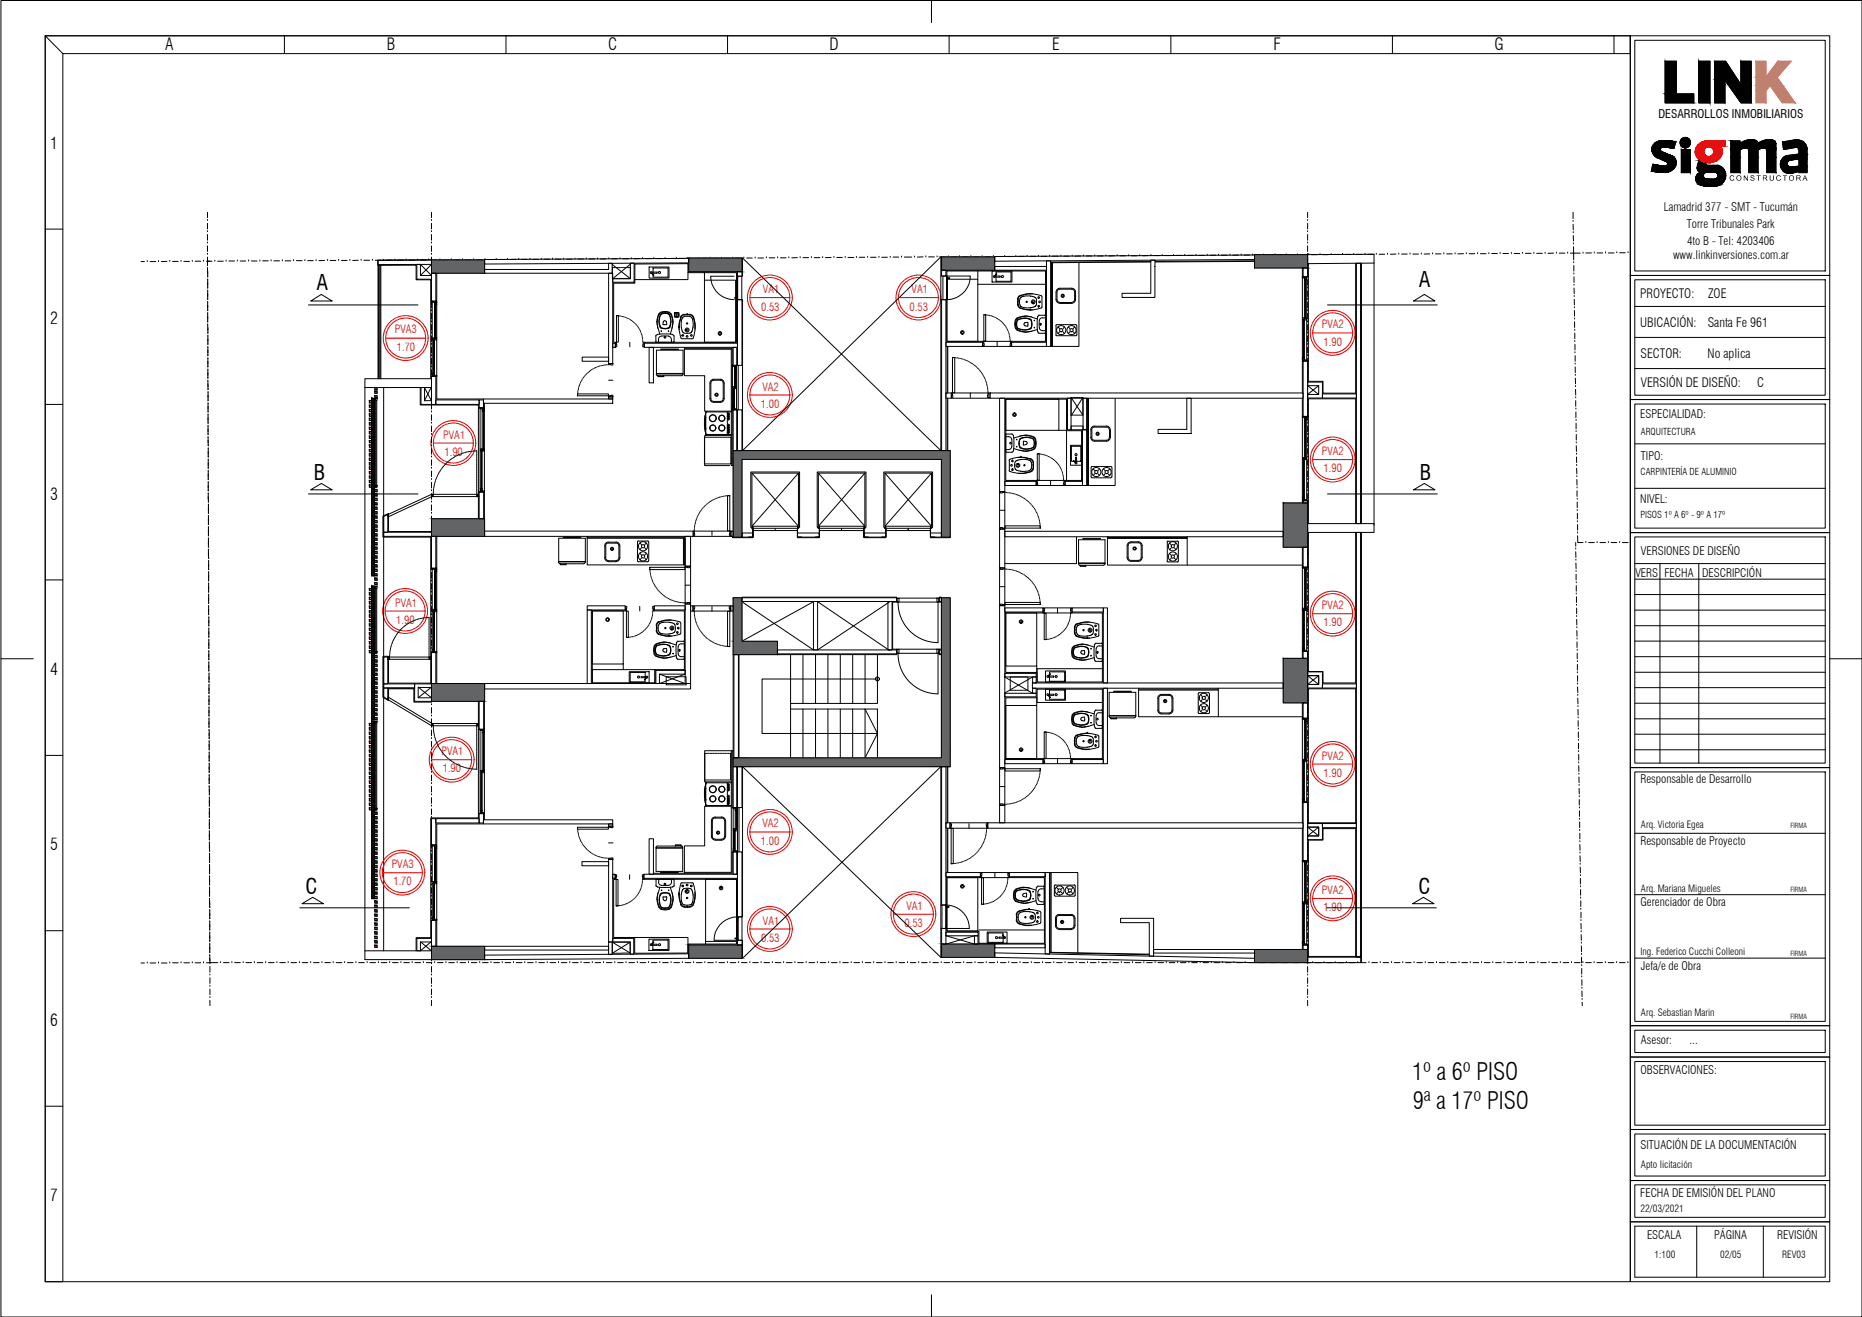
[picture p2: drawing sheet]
<svg xmlns="http://www.w3.org/2000/svg" width="420mm" height="297mm" viewBox="0 0 420 297" stroke-linecap="round" stroke-linejoin="round" font-family="sans-serif">
<defs><g id="words">
<g font-size="5.4">
<text x="318.6" y="243.6">1º a 6º PISO</text>
<text x="318.8" y="250">9ª a 17º PISO</text>
</g>
<g font-size="4.8">
<text x="71.4" y="65.5">A</text>
<text x="320.1" y="64.8">A</text>
<text x="70.8" y="108.3">B</text>
<text x="320.4" y="108.3">B</text>
<text x="69" y="201.7">C</text>
<text x="320.1" y="201.7">C</text>
</g>
<g font-size="3.8">
<text x="37.3" y="11.2">A</text>
<text x="87.3" y="11.2">B</text>
<text x="137.2" y="11.2">C</text>
<text x="187.2" y="11.2">D</text>
<text x="237.4" y="11.2">E</text>
<text x="287.4" y="11.2">F</text>
<text x="337.2" y="11.2">G</text>
<text x="11.3" y="33.6">1</text>
<text x="11.3" y="73.1">2</text>
<text x="11.3" y="112.7">3</text>
<text x="11.3" y="152.3">4</text>
<text x="11.3" y="191.8">5</text>
<text x="11.3" y="231.4">6</text>
<text x="11.3" y="271">7</text>
</g>
<g font-size="2.9">
<text x="370.1" y="67.2">PROYECTO:</text>
<text x="385.4" y="67.2">ZOE</text>
<text x="370.1" y="73.7">UBICACIÓN:</text>
<text x="385.4" y="73.7">Santa Fe 961</text>
<text x="370.2" y="80.7">SECTOR:</text>
<text x="385.3" y="80.7">No aplica</text>
<text x="370.3" y="87.3">VERSIÓN DE DISEÑO:</text>
<text x="396.5" y="87.3">C</text>
</g>
<text font-size="2.7" x="374.2" y="26.7">DESARROLLOS INMOBILIARIOS</text>
<g font-size="2.6">
<text x="375.5" y="47.6">Lamadrid 377 - SMT - Tucumán</text>
<text x="380.7" y="51.3">Torre Tribunales Park</text>
<text x="377.5" y="58.4">www.linkinversiones.com.ar</text>
<text x="380.7" y="55.2">4to B - Tel: 4203406</text>
<text x="370.1" y="94.3">ESPECIALIDAD:</text>
<text x="370.3" y="103.8">TIPO:</text>
<text x="370.1" y="113.5">NIVEL:</text>
<text x="370.3" y="125.2">VERSIONES DE DISEÑO</text>
<text x="369" y="130">VERS</text>
<text x="375.6" y="130">FECHA</text>
<text x="384.1" y="130">DESCRIPCIÓN</text>
<text x="370.2" y="176.6">Responsable de Desarrollo</text>
<text x="370.2" y="190.5">Responsable de Proyecto</text>
<text x="370.2" y="204.4">Gerenciador de Obra</text>
<text x="370.3" y="218.7">Jefa/e de Obra</text>
<text x="370.3" y="235.4">Asesor:</text>
<text x="381.3" y="235.4">...</text>
<text x="370.2" y="242.2">OBSERVACIONES:</text>
<text x="370.2" y="259.2">SITUACIÓN DE LA DOCUMENTACIÓN</text>
<text x="370.1" y="270">FECHA DE EMISIÓN DEL PLANO</text>
<text x="371.6" y="279.6">ESCALA</text>
<text x="386.8" y="279.6">PÁGINA</text>
<text x="401" y="279.6">REVISIÓN</text>
</g>
<g font-size="2.5" fill="#e60000">
<text x="171.7" y="70">0.53</text>
<text x="172.2" y="66.1">VA1</text>
<text x="205.2" y="70">0.53</text>
<text x="205.7" y="66.1">VA1</text>
<text x="89.1" y="75.2">PVA3</text>
<text x="298.3" y="74.1">PVA2</text>
<text x="89.5" y="79.1">1.70</text>
<text x="298.7" y="78">1.90</text>
<text x="172" y="88.1">VA2</text>
<text x="171.7" y="92">1.00</text>
<text x="100" y="98.9">PVA1</text>
<text x="100.3" y="102.8">1.90</text>
<text x="298.3" y="102.6">PVA2</text>
<text x="298.7" y="106.5">1.90</text>
<text x="89.2" y="136.8">PVA1</text>
<text x="298.3" y="137.4">PVA2</text>
<text x="89.4" y="140.7">1.90</text>
<text x="298.7" y="141.3">1.90</text>
<text x="99.7" y="170.3">PVA1</text>
<text x="298.3" y="171.3">PVA2</text>
<text x="99.9" y="174.2">1.90</text>
<text x="298.7" y="175.2">1.90</text>
<text x="171.7" y="190.5">1.00</text>
<text x="172" y="186.6">VA2</text>
<text x="88.4" y="195.8">PVA3</text>
<text x="88.8" y="199.7">1.70</text>
<text x="298.3" y="201.6">PVA2</text>
<text x="172.2" y="208.5">VA1</text>
<text x="204.1" y="209.1">0.53</text>
<text x="204.6" y="205.2">VA1</text>
<text x="298.7" y="205.5">1.90</text>
<text x="171.7" y="212.5">0.53</text>
</g>
<g font-size="2.3">
<text x="370.3" y="263.4">Apto licitación</text>
<text x="370.2" y="273.5">22/03/2021</text>
</g>
<g font-size="2.2">
<text x="370.3" y="186.8">Arq. Victoria Egea</text>
<text x="370.3" y="201.1">Arq. Mariana Migueles</text>
<text x="370.2" y="215.5">Ing. Federico Cucchi Colleoni</text>
<text x="370.3" y="229.1">Arq. Sebastian Marin</text>
<text x="373.3" y="283.7">1:100</text>
<text x="388.2" y="283.7">02/05</text>
<text x="402.2" y="283.7">REV03</text>
</g>
<g font-size="2.1">
<text x="370.3" y="98.2">ARQUITECTURA</text>
<text x="370.2" y="107.2">CARPINTERÍA DE ALUMINIO</text>
<text x="370.2" y="116.8">PISOS 1º A 6º - 9º A 17º</text>
</g>
<text font-size="1.7" x="385.5" y="40.8">OCRSO</text>
<g font-size="1.6">
<text x="404" y="186.7">FIRMA</text>
<text x="404" y="201.2">FIRMA</text>
<text x="404" y="215.6">FIRMA</text>
<text x="404" y="229.9">FIRMA</text>
</g>
</g></defs>
<!-- layer: Nomenclatura Carp. aluminio -->
<g fill="none" stroke="#e60000" stroke-width=".23">
<path d="M87.1 76.3h9M169.2 67.1h9.1M202.8 67.1h9M296.2 75.1h9M97.8 99.9h9M169.2 89.1h9.1M296.2 103.7h9M87 137.8h8.9M296.2 138.4h9M97.5 171.4h8.9M296.2 172.3h9M86.3 196.8h9"/>
<path d="M169.2 187.6h9.1M169.2 209.5h9.1M201.6 206.2h9M296.2 202.6h9"/>
<circle cx="91.5" cy="76.2" r="5.1"/>
<circle cx="91.5" cy="76.2" r="4.5"/>
<circle cx="173.7" cy="67.1" r="5.1"/>
<circle cx="173.7" cy="67.1" r="4.5"/>
<circle cx="207.2" cy="67.1" r="5.1"/>
<circle cx="207.2" cy="67.1" r="4.5"/>
<circle cx="300.7" cy="75.1" r="5.1"/>
<circle cx="300.7" cy="75.1" r="4.5"/>
<circle cx="102.3" cy="99.9" r="5.1"/>
<circle cx="102.3" cy="99.9" r="4.5"/>
<circle cx="173.7" cy="89.1" r="5.1"/>
<circle cx="173.7" cy="89.1" r="4.5"/>
<circle cx="300.7" cy="103.6" r="5.1"/>
<circle cx="300.7" cy="103.6" r="4.5"/>
<circle cx="91.4" cy="137.8" r="5.1"/>
<circle cx="91.4" cy="137.8" r="4.5"/>
<circle cx="300.7" cy="138.4" r="5.1"/>
<circle cx="300.7" cy="138.4" r="4.5"/>
<circle cx="101.9" cy="171.3" r="5.1"/>
<circle cx="101.9" cy="171.3" r="4.5"/>
<circle cx="300.7" cy="172.3" r="5.1"/>
<circle cx="300.7" cy="172.3" r="4.5"/>
<circle cx="90.8" cy="196.8" r="5.1"/>
<circle cx="90.8" cy="196.8" r="4.5"/>
<circle cx="173.7" cy="187.6" r="5.1"/>
<circle cx="173.7" cy="187.6" r="4.5"/>
<circle cx="173.7" cy="209.5" r="5.1"/>
<circle cx="173.7" cy="209.5" r="4.5"/>
<circle cx="206.1" cy="206.2" r="5.1"/>
<circle cx="206.1" cy="206.2" r="4.5"/>
<circle cx="300.7" cy="202.6" r="5.1"/>
<circle cx="300.7" cy="202.6" r="4.5"/>
</g>
<!-- layer: 0.05 TRAZO -->
<path d="M165.7 62.3h-5.3a5.3 5.3 0 0 0 5.3 5.3M213.7 62.3h5.2a5.3 5.3 0 0 1-5.2 5.3M166.4 206.8a5.3 5.3 0 0 0-5.3 5.3h5.3M213.4 204.1a5.3 5.3 0 0 1 5.3 5.3h-5.3" fill="none" stroke="#000" stroke-width=".23"/>
<!-- layer: 9-ZOE-C-ARQ-AL-REV 05|TRAZO PUNTO -->
<g fill="none" stroke="#000" stroke-width=".23">
<path d="M31.8 59h.8M33.2 59h.1M33.9 59h1.2M35.8 59h.1M37.7 59h-1.3M38.3 59h.1M38.9 59h1.3M40.9 59h.1M41.5 59h1.3M43.4 59h.1M44 58.9h1.3M45.9 58.9h.1"/>
<path d="M46.6 58.9h.8M46.8 59.9h.1M46.8 57.3h.1M46.8 54.8h.1M46.8 52.3h.1M46.8 49.7h.1M46.8 47.9v1.2M46.8 50.4v1.2M46.8 52.9v1.3M46.8 55.4v1.3M46.8 58v1.3M47.8 58.9h-1v1"/>
<path d="M48.5 58.9h.1M49.1 58.9h1.3M51 58.9h.1M51.6 58.9h1.3M53.6 58.9h.1M54.2 58.9h1.3M56.1 58.9h.1M56.7 58.9h1.3M58.6 58.9h.1M59.3 58.8h1.2M61.2 58.8h.1M61.8 58.8h1.3"/>
<path d="M63.7 58.8h.1M64.3 58.8h1.3M66.3 58.8h.1M66.9 58.8h1.3M68.8 58.8h.1M69.4 58.8h1.3M71.3 58.8h.1M73.2 58.7l-1.2 .1M73.9 58.7h.1M74.5 58.7h1.3M76.4 58.7h.1M77 58.7h1.3"/>
<path d="M79 58.7h.1M80.9 58.7h-1.3M81.5 58.7h.1M82.1 58.7h1.3M84 58.7h.1M84.7 58.7h1.2M86.6 58.7h.1M87.2 58.7h1.3M89.1 58.7h.1M89.7 58.7h1.3M91.7 58.7h.1M92.3 58.7h1.3"/>
<path d="M94.2 58.7h.1M94.8 58.6h1.3M96.7 58.6h.1M97.4 59.9h.1M97.4 57.3h.1M97.4 54.8h.1M97.4 52.3h.1M97.4 49.7h.1M97.4 58.6h1.2M97.4 47.9v1.2M97.4 50.4v1.2M97.4 52.9v1.3"/>
<path d="M97.4 55.4v1.3M97.4 58v1.3M99.3 58.6h.1M99.9 58.6h1.3M101.8 58.6h.1M102.4 58.6h1.3M104.4 58.6h.1M105 58.6h1.3M106.9 58.6h.1M108.8 58.5l-1.3 .1M109.4 58.5h.1M110.1 58.5h1.2"/>
<path d="M112 58.5h.1M112.6 58.5h1.3M114.5 58.5h.1M116.4 58.5h-1.3M117.1 58.5h.1M117.7 58.5h1.3M119.6 58.5h.1M120.2 58.5h1.3M122.1 58.5h.1M122.8 58.4h1.2M124.7 58.4h.1M125.3 58.4h1.3"/>
<path d="M127.2 58.4h.1M127.8 58.4h1.3M129.8 58.4h.1M130.4 58.4h1.3M132.3 58.4h.1M132.9 58.4h1.3M134.8 58.4h.1M135.5 58.4h1.2M137.4 58.4h.1M138 58.4h1.3M139.9 58.4h.1M140.5 58.4h1.3"/>
<path d="M142.5 58.4h.1M144.4 58.3l-1.3 .1M145 58.3h.1M145.6 58.3h1.3M147.5 58.3h.1M148.2 58.3h1.2M150.1 58.3h.1M152 58.3h-1.3M152.6 58.3h.1M153.2 58.3h1.3M155.2 58.3h.1M155.8 58.3h1.3"/>
<path d="M157.7 58.3h.1M158.3 58.2h1.3M160.2 58.2h.1M160.9 58.2h1.2M162.8 58.2h.1M163.4 58.2h1.3M165.3 58.2h.1M165.9 58.2h1.3M167.9 58.2h.1M168.5 58.2h1.3M170.4 58.2h.1M171 58.2h1.3"/>
<path d="M172.9 58.2h.1M173.6 58.2h1.2M175.5 58.2h.1M176.1 58.2h1.3M178 58.2h.1M179.9 58.1l-1.3 .1M180.6 58.1h.1M181.2 58.1h1.3M183.1 58.1h.1M183.7 58.1h1.3M185.6 58.1h.1M187.5 58.1h-1.2"/>
<path d="M188.2 58.1h.1M188.8 58.1h1.3M190.7 58.1h.1M191.3 58.1h1.3M193.3 58.1h.1M193.9 58h1.3M195.8 58h.1M196.4 58h1.3M198.3 58h.1M199 58h1.2M200.9 58h.1M201.5 58h1.3"/>
<path d="M203.4 58h.1M204 58h1.7M206.4 58h.1M208.3 57.9l-1.3 .1M208.9 57.9h.1M209.6 57.9h1.2M211.5 57.9h.1M212.1 57.9h1.3M214 57.9h.1M215.9 57.9h-1.3M216.5 57.9h.1M217.2 57.9h1.2"/>
<path d="M219.1 57.9h.1M219.7 57.9h1.3M221.6 57.9h.1M223.5 57.9h-1.2M224.2 57.9h.1M224.8 57.9h1.3M226.7 57.9h.1M227.3 57.9h1.3M229.2 57.9h.1M229.9 57.8h1.2M231.8 57.8h.1M232.4 57.8h1.3"/>
<path d="M234.3 57.8h.1M235 57.8h1.2M236.9 57.8h.1M237.5 57.8h1.3M239.4 57.8h.1M240 57.8h1.3M241.9 57.8h.1M243.8 57.7l-1.2 .1M244.5 57.7h.1M245.1 57.7h1.3M247 57.7h.1M247.7 57.7h1.2"/>
<path d="M249.6 57.7h.1M251.5 57.7h-1.3M252.1 57.7h.1M252.7 57.7h1.3M254.6 57.7h.1M255.3 57.7h1.2M257.2 57.7h.1M259.1 57.6l-1.3 .1M259.7 57.6h.1M260.4 57.6h1.2M262.3 57.6h.1M262.9 57.6h1.3"/>
<path d="M264.8 57.6h.1M265.4 57.6h1.3M267.3 57.6h.1M268 57.6h1.2M269.9 57.6h.1M270.5 57.6h1.3M272.4 57.6h.1M273.1 57.6h1.2M275 57.6h.1M275.6 57.6h1.3M277.5 57.6h.1M279.4 57.5l-1.2 .1"/>
<path d="M280.1 57.5h.1M280.7 57.5h1.3M282.6 57.5h.1M283.3 57.5h1.2M285.2 57.5h.1M287.1 57.5h-1.3M287.7 57.5h.1M288.3 57.5h1.3M290.2 57.5h.1M290.9 57.5h1.2M292.8 57.5h.1M294.7 57.4l-1.3 .1"/>
<path d="M295.1 49.7h.1M295.1 52.3h.1M295.1 54.8h.1M295.1 57.3h.1M295.1 59.9h.1M295.1 47.9v1.2M295.1 50.4v1.2M295.1 52.9v1.3M295.1 55.4v1.3M295.1 58v1.3M295.3 57.4h.1M296 57.4h1.2"/>
<path d="M297.9 57.4h.1M298.5 57.4h1.3M300.4 57.4h.1M301 57.4h1.3M302.9 57.4h.1M303.6 57.4h1.2M305.5 57.4h.1M306.1 57.4h1.3M308 57.3h.1M308.7 57.3h1.2M310.6 57.3h.1M311.2 57.3h1.3"/>
<path d="M313.1 57.3h.1M315 57.3h-1.3M315.6 57.3h.1M316.3 57.3h1.2M318.2 57.3h.1M318.8 57.3h1.3M320.7 57.3h.1M322.6 57.3h-1.2M323.3 57.3h.1M323.9 57.3h1.3M325.8 57.3h.1M326.4 57.3h1.3"/>
<path d="M328.3 57.3h.1M330.2 57.2l-1.2 .1M330.9 57.2h.1M331.5 57.2h1.3M333.4 57.2h.1M334.1 57.2h1.2M336 57.2h.1M336.6 57.2h1.3M338.5 57.2h.1M339.1 57.2h1.3M341 57.2h.1M341.7 57.2h1.2"/>
<path d="M343.6 57.1h.1M344.2 57.1h1.3M346.1 57.1h.1M346.8 57.1h1.2M348.7 57.1h.1M350.6 57.1h-1.3M351.2 57.1h.1M351.8 57.1h1.3M353.7 57.1h.1M354.4 57.1h.7v1.5M355 49.9h.1M355 47.9v1.4"/>
<path d="M355 50.6v1.2M355 52.5h.1M355 53.1v1.3M355 55h.1M355 55.7l.1 1.4h1.5M355.1 59.3h.1M355.1 59.9v1.3M357.2 57.1h.1M357.8 57.1h1.3M359.7 57.1h.1M360.4 57.1h1.3M362.3 57.1h.1"/>
<path d="M362.9 57.1h1.3M364.8 57h.1M365.5 57h1.2M367.4 57h.1M46.8 60.6h.1M46.8 60.5l.1 1.3M46.9 63.1h.1M46.9 65.6h.1M46.9 68.2h.1M46.9 70.7h.1M46.9 73.3h.1M46.9 72.6h.1"/>
<path d="M46.9 70h.1M46.9 67.5h.1M46.9 65h.1M46.9 62.4h.1M46.9 61.2v1.3M46.9 63.1v1.9M46.9 65.6v1.9M46.9 68.1v2M46.9 70.7v1.9M46.9 73.2v1.3M46.9 75.8h.1M46.9 78.3h.1"/>
<path d="M46.9 77.7h.1M46.9 75.1h.1M46.9 73.9v1.3M46.9 75.8v1.9M46.9 78.3v1.9M97.4 77.7h.1M97.4 75.1h.1M97.4 72.6h.1M97.4 70h.1M97.4 67.5h.1M97.4 65h.1M97.4 62.4h.1"/>
<path d="M97.4 60.5v1.3M97.4 63.1v1.2M97.4 65.6v1.3M97.4 68.1v1.3M97.4 70.7v1.3M97.4 73.2v1.3M97.4 75.8v1.2M97.4 78.3v1.3M295.1 62.4h.1M295.1 65h.1M295.1 67.5h.1M295.1 70h.1"/>
<path d="M295.1 72.6h.1M295.1 75.1h.1M295.1 77.7h.1M295.1 60.5v1.3M295.1 63.1v1.2M295.1 65.6v1.3M295.1 68.1v1.3M295.1 70.7v1.3M295.1 73.2v1.3M295.1 75.8v1.2M295.1 78.3v1.3M355.1 61.8h.1"/>
<path d="M355.2 64.3h.1M355.2 65v1.2M355.2 62.4v1.3M355.2 66.9h.1M355.2 67.5l.1 1.3M355.3 69.4h.1M355.3 70v1.3M355.3 72h.1M355.3 72.6v1.3M355.3 77h.1M355.3 74.5h.1M355.3 75.1v1.3"/>
<path d="M355.4 79.6h.1M355.4 77.7v1.2M46.9 80.9h.1M46.9 83.4h.1M46.9 86h.1M46.9 85.3h.1M46.9 82.7h.1M46.9 80.2h.1M46.9 80.8v2M46.9 83.4v1.9M46.9 85.9v2M46.9 88.5h.1"/>
<path d="M46.9 91h.1M46.9 93.6h.1M46.9 96.1h.1M46.9 98.7h.1M46.9 98h.1M46.9 95.4h.1M46.9 92.9h.1M46.9 90.4h.1M46.9 87.8h.1M46.9 88.5v1.9M46.9 91v1.9M46.9 93.5v2"/>
<path d="M46.9 96.1v1.9M46.9 99.3l.1 1.3M46.9 98.6l.1 1.3M97.4 98h.1M97.4 95.4h.1M97.4 92.9h.1M97.4 90.4h.1M97.4 87.8h.1M97.4 85.3h.1M97.4 82.7h.1M97.4 80.2h.1M97.4 80.8v1.3"/>
<path d="M97.4 83.4v1.3M97.4 85.9v1.3M97.4 88.5v1.2M97.4 91v1.3M97.4 93.5v1.3M97.4 96.1v1.3M97.4 98.6v1.3M295.1 80.2h.1M295.1 82.7h.1M295.1 85.3h.1M295.1 87.8h.1M295.1 90.4h.1"/>
<path d="M295.1 92.9h.1M295.1 95.4h.1M295.1 98h.1M295.1 80.8v1.3M295.1 83.4v1.3M295.1 85.9v1.3M295.1 88.5v1.2M295.1 91v1.3M295.1 93.5v1.3M295.1 96.1v1.3M295.1 98.6v1.3M355.4 82.1h.1"/>
<path d="M355.4 82.7l.1 1.3M355.4 80.2v1.3M355.5 84.7h.1M355.5 85.3v1.3M355.5 87.2h.1M355.5 87.8l.1 1.3M355.6 89.7h.1M355.6 90.4v1.2M355.6 92.3h.1M355.6 92.9v1.3M355.6 97.4h.1M355.6 94.8h.1"/>
<path d="M355.6 95.4v1.3M355.7 99.9h.1M355.7 98v1.3M47 101.2h.1M47 103.7h.1M47 106.3h.1M47 108.8h.1M47 111.4h.1M47 110.7h.1M47 108.1h.1M47 105.6h.1M47 103.1h.1"/>
<path d="M47 100.5h.1M47 101.2v1.9M47 103.7v1.9M47 106.2v2M47 108.8v1.9M47 111.3v1.3M47 112v1.3M47 113.9h.1M47 116.4h.1M47 119h.1M47 118.3h.1M47 115.8h.1"/>
<path d="M47 113.2h.1M47 113.9v1.9M47 116.4v1.9M47 118.9v2M97.4 118.3h.1M97.4 115.8h.1M97.4 113.2h.1M97.4 110.7h.1M97.4 108.1h.1M97.4 105.6h.1M97.4 103.1h.1M97.4 100.5h.1"/>
<path d="M97.4 101.2v1.2M97.4 103.7v1.3M97.4 106.2v1.3M97.4 108.8v1.3M97.4 111.3v1.3M97.4 113.9v1.2M97.4 116.4v1.3M97.4 118.9v1.3M295.1 100.5h.1M295.1 103.1h.1M295.1 105.6h.1M295.1 108.1h.1"/>
<path d="M295.1 110.7h.1M295.1 113.2h.1M295.1 115.8h.1M295.1 118.3h.1M295.1 101.2v1.2M295.1 103.7v1.3M295.1 106.2v1.3M295.1 108.8v1.3M295.1 111.3v1.3M295.1 113.9v1.2M295.1 116.4v1.3M295.1 118.9v1.3"/>
<path d="M355.7 100.5v1.3M355.7 102.4h.1M355.7 103.1l.1 1.2M355.8 105h.1M355.8 105.6v1.3M355.8 107.5h.1M355.8 108.1l.1 1.3M355.9 110.1h.1M355.9 110.7v1.3M355.9 115.1h.1M355.9 112.6h.1M355.9 113.2v1.3"/>
<path d="M355.9 117.7h.1M355.9 115.8v1.2M356 118.3v1.3M47 121.5h.1M47 124.1h.1M47 123.4h.1M47 120.8h.1M47 121.5v1.9M47 124v1.3M47 124.7l.1 1.3M47.1 126.6h.1M47.1 129.1h.1"/>
<path d="M47.1 131.7h.1M47.1 134.2h.1M47.1 136.8h.1M47.1 138.6h.1M47.1 136.1h.1M47.1 133.5h.1M47.1 131h.1M47.1 128.5h.1M47.1 125.9h.1M47.1 126.6v1.9M47.1 129.1v1.9M47.1 131.6v2"/>
<path d="M47.1 134.2v1.9M47.1 136.7v2M47.1 139.3h.1M47.1 139.3v1.9M97.4 138.6h.1M97.4 136.1h.1M97.4 133.5h.1M97.4 131h.1M97.4 128.5h.1M97.4 125.9h.1M97.4 123.4h.1M97.4 120.8h.1"/>
<path d="M97.4 121.5v1.3M97.4 124v1.3M97.4 126.6v1.2M97.4 129.1v1.3M97.4 131.6v1.3M97.4 134.2v1.3M97.4 136.7v1.3M97.4 139.3v1.2M295.1 120.8h.1M295.1 123.4h.1M295.1 125.9h.1M295.1 128.5h.1"/>
<path d="M295.1 131h.1M295.1 133.5h.1M295.1 136.1h.1M295.1 138.6h.1M295.1 121.5v1.3M295.1 124v1.3M295.1 126.6v1.2M295.1 129.1v1.3M295.1 131.6v1.3M295.1 134.2v1.3M295.1 136.7v1.3M295.1 139.3v1.2"/>
<path d="M355.6 123.8h.1M355.6 122.4v.8M355.6 124.4v1.3M355.6 126.4h.1M355.6 127v1.3M355.6 128.9h.1M355.6 129.5v1.3M355.7 131.4h.1M355.7 134h.1M355.7 132.1v1.2M355.7 136.5h.1M355.7 134.6v1.3"/>
<path d="M355.8 139.1h.1M355.8 137.1v1.3M355.8 139.7v1.3M356 120.8v1.6h1.2M356 120.2h.1M357.8 122.4h.1M358.5 122.4h1.2M360.4 122.4h.1M361 122.4h1.3M362.9 122.4h.1M363.6 122.4h1.2M365.5 122.4h.1"/>
<path d="M366.1 122.4h1.3M47.1 141.8h.1M47.1 144.4h.1M47.1 146.9h.1M47.1 149.5h.1M47.1 151.3h.1M47.1 148.8h.1M47.1 146.2h.1M47.1 143.7h.1M47.1 141.2h.1M47.1 141.8v1.9M47.1 144.3v2"/>
<path d="M47.1 146.9v1.9M47.1 149.4v2M47.2 152h.1M47.2 154.5h.1M47.2 157.1h.1M47.2 159.6h.1M47.2 158.9h.1M47.2 156.4h.1M47.2 153.9h.1M47.2 152v1.9M47.2 154.5v1.9M47.2 157v2"/>
<path d="M47.2 159.6v1.9M97.4 158.9h.1M97.4 156.4h.1M97.4 153.9h.1M97.4 151.3h.1M97.4 148.8h.1M97.4 146.2h.1M97.4 143.7h.1M97.4 141.2h.1M97.4 141.8v1.3M97.4 144.3v1.3M97.4 146.9v1.3"/>
<path d="M97.4 149.4v1.3M97.4 152v1.2M97.4 154.5v1.3M97.4 157v1.3M97.4 159.6v1.3M295.1 141.2h.1M295.1 143.7h.1M295.1 146.2h.1M295.1 148.8h.1M295.1 151.3h.1M295.1 153.9h.1M295.1 156.4h.1"/>
<path d="M295.1 158.9h.1M295.1 141.8v1.3M295.1 144.3v1.3M295.1 146.9v1.3M295.1 149.4v1.3M295.1 152v1.2M295.1 154.5v1.3M295.1 157v1.3M295.1 159.6v1.3M355.8 141.6h.1M355.8 142.2l.1 1.3M355.9 144.1h.1"/>
<path d="M355.9 144.8v1.2M355.9 146.7h.1M355.9 147.3v1.3M355.9 149.2h.1M355.9 151.8h.1M355.9 149.8v1.3M356 154.3h.1M356 152.4v1.3M356 154.9v1.3M356 156.8h.1M356 157.5l.1 1.2M356.1 159.4h.1"/>
<path d="M47.2 162.2h.1M47.2 164.7h.1M47.2 164h.1M47.2 161.5h.1M47.2 162.1v2M47.2 167.2h.1M47.2 169.8h.1M47.2 172.3h.1M47.2 174.9h.1M47.2 177.4h.1M47.2 176.7h.1M47.2 174.2h.1"/>
<path d="M47.2 171.6h.1M47.2 169.1h.1M47.2 166.6h.1M47.2 164.7v1.9M47.2 167.2v1.9M47.2 169.7v2M47.2 172.3v1.9M47.2 174.8v2M47.2 177.4v1.2M47.2 179.9h.1M47.2 179.3h.1M47.2 178v1.3"/>
<path d="M47.2 179.9v1.9M97.4 179.3h.1M97.4 176.7h.1M97.4 174.2h.1M97.4 171.6h.1M97.4 169.1h.1M97.4 166.6h.1M97.4 164h.1M97.4 161.5h.1M97.4 162.1v1.3M97.4 164.7v1.2M97.4 167.2v1.3"/>
<path d="M97.4 169.7v1.3M97.4 172.3v1.3M97.4 174.8v1.3M97.4 177.4v1.2M97.4 179.9v1.3M295.1 161.5h.1M295.1 164h.1M295.1 166.6h.1M295.1 169.1h.1M295.1 171.6h.1M295.1 174.2h.1M295.1 176.7h.1"/>
<path d="M295.1 179.3h.1M295.1 162.1v1.3M295.1 164.7v1.2M295.1 167.2v1.3M295.1 169.7v1.3M295.1 172.3v1.3M295.1 174.8v1.3M295.1 177.4v1.2M295.1 179.9v1.3M356.1 160v1.3M356.1 161.9h.1M356.1 162.5v1.3"/>
<path d="M356.2 164.5h.1M356.2 165.1v1.3M356.2 167h.1M356.2 169.5h.1M356.2 167.6v1.3M356.2 172.1h.1M356.2 170.2v1.2M356.2 172.7l.1 1.3M356.3 174.6h.1M356.3 175.2v1.3M356.3 177.2h.1M356.3 177.8l.1 1.3"/>
<path d="M356.4 179.7h.1M47.2 182.5h.1M47.2 185h.1M47.2 187.6h.1M47.2 190.1h.1M47.2 189.4h.1M47.2 186.9h.1M47.2 184.3h.1M47.2 181.8h.1M47.2 182.4v2M47.2 185v1.9M47.2 187.5v2"/>
<path d="M47.2 190.7l.1 1.3M47.2 190.1l.1 1.2M47.3 192.6h.1M47.3 195.2h.1M47.3 197.7h.1M47.3 199.6h.1M47.3 197h.1M47.3 194.5h.1M47.3 192h.1M47.3 192.6v1.9M47.3 195.1v2M47.3 197.7v1.9"/>
<path d="M97.4 199.6h.1M97.4 197h.1M97.4 194.5h.1M97.4 192h.1M97.4 189.4h.1M97.4 186.9h.1M97.4 184.3h.1M97.4 181.8h.1M97.4 182.4v1.3M97.4 185v1.3M97.4 187.5v1.3M97.4 190.1v1.2"/>
<path d="M97.4 192.6v1.3M97.4 195.1v1.3M97.4 197.7v1.3M295.1 181.8h.1M295.1 184.3h.1M295.1 186.9h.1M295.1 189.4h.1M295.1 192h.1M295.1 194.5h.1M295.1 197h.1M295.1 199.6h.1M295.1 182.4v1.3"/>
<path d="M295.1 185v1.3M295.1 187.5v1.3M295.1 190.1v1.2M295.1 192.6v1.3M295.1 195.1v1.3M295.1 197.7v1.3M356.4 180.3v1.3M356.4 182.2h.1M356.4 184.8h.1M356.4 182.9v1.2M356.4 187.3h.1M356.4 185.4v1.3"/>
<path d="M356.5 189.9h.1M356.5 187.9v1.3M356.5 190.5v1.3M356.5 192.4h.1M356.5 193l.1 1.3M356.6 194.9h.1M356.6 195.6v1.2M356.6 197.5h.1M356.6 198.1v1.3M31.8 217.2h.8M33.2 217.2h.1M33.9 217.2h1.2"/>
<path d="M35.8 217.2h.1M36.4 217.2h1.3M38.3 217.2h.1M38.9 217.2h1.3M40.9 217.2h.1M41.5 217.2h1.3M43.4 217.2h.1M44 217.2h1.3M45.9 217.2h.1M47.3 200.3h.1M47.3 202.8h.1M47.3 202.1h.1"/>
<path d="M47.3 200.2v2M47.3 203.4v1.3M47.3 202.8v1.2M47.3 205.3h.1M47.3 207.9h.1M47.3 210.4h.1M47.3 213h.1M47.3 215.5h.1M47.3 216.1l.1 1h1.7M47.3 214.8h.1M47.3 212.3h.1M47.3 209.7h.1"/>
<path d="M47.3 207.2h.1M47.3 204.7h.1M47.3 205.3v1.9M47.3 207.8v2M47.3 210.4v1.9M47.3 212.9v2M47.3 215.5l.1 1.2M47.4 219.9h.1M47.4 217.4h.1M47.4 217.1l-.8 .1M47.4 218v1.3M49.8 217.1h.1"/>
<path d="M50.4 217.1h1.3M52.3 217.1h.1M53 217.1h1.2M54.9 217.1h.1M55.5 217.1h1.3M57.4 217.1h.1M58 217.1h1.3M59.9 217.1h.1M60.6 217.1h1.2M62.5 217.1h.1M63.1 217.1h1.3M65 217.1h.1"/>
<path d="M65.7 217.1h1.2M67.6 217.1h.1M68.2 217.1h1.3M70.1 217.1h.1M70.7 217.1h1.3M72.6 217.1h.1M73.3 217.1h1.2M75.2 217.1h.1M75.9 217.1h1.2M77.8 217.1h.1M78.4 217.1h1.3M80.3 217.1h.1"/>
<path d="M80.9 217.1h1.3M82.8 217.1h.1M83.5 217.1h1.3M85.4 217.1h.1M86 217.1h1.3M87.9 217.1h.1M88.6 217.1h1.2M90.5 217.1h.1M91.1 217.1h1.3M93 217.1h.1M93.6 217.1h1.3M95.5 217.1h.1"/>
<path d="M96.2 217.1h1.3M97.4 219.9h.1M97.4 217.4h.1M97.4 214.8h.1M97.4 212.3h.1M97.4 209.7h.1M97.4 207.2h.1M97.4 204.7h.1M97.4 202.1h.1M97.4 200.2v1.3M97.4 202.8v1.2M97.4 205.3v1.3"/>
<path d="M97.4 207.8v1.3M97.4 210.4v1.3M97.4 212.9v1.3M97.4 215.5v1.2M97.4 218v1.3M98.1 217.1h.1M98.7 217.1h1.3M100.6 217.1h.1M101.3 217.1h1.2M103.2 217.1h.1M103.8 217.1h1.3M105.7 217.1h.1"/>
<path d="M106.3 217.1h1.3M108.2 217.1h.1M108.9 217.1h1.3M110.8 217.1h.1M111.4 217.1h1.3M113.3 217.1h.1M114 217.1h1.2M115.9 217.1h.1M116.5 217.1h1.3M118.4 217.1h.1M119 217.1h1.3M120.9 217.1h.1"/>
<path d="M121.6 217.1h1.3M123.5 217.1h.1M124.1 217.1h1.3M126 217.1h.1M126.7 217.1h1.2M128.6 217.1h.1M129.2 217.1h1.3M131.1 217.1h.1M131.7 217.1h1.3M133.6 217.1h.1M134.3 217.1h1.3M136.2 217.1h.1"/>
<path d="M136.8 217.1h1.3M138.7 217.1h.1M139.4 217.1h1.2M141.3 217.1h.1M141.9 217.1h1.3M143.8 217.1h.1M144.4 217.1h1.3M146.3 217.1h.1M147 217.1h1.3M148.9 217.1h.1M149.5 217.1h1.3M151.4 217.1h.1"/>
<path d="M152.1 217.1h1.2M154 217.1h.1M154.6 217.1h1.3M156.5 217.1h.1M157.1 217.1h1.3M159 217.1h.1M159.7 217.1h1.3M161.6 217.1h.1M162.2 217.1h1.3M164.1 217.1h.1M164.8 217.1h1.2M166.7 217.1h.1"/>
<path d="M167.3 217.1h1.3M169.2 217.1h.1M169.8 217.1h1.3M171.7 217.1h.1M172.4 217.1h1.3M174.3 217.1h.1M174.9 217.1h1.3M176.8 217.1h.1M177.5 217.1h1.2M179.4 217.1h.1M180 217.1h1.3M181.9 217.1h.1"/>
<path d="M182.5 217.1h1.3M184.4 217.1h.1M185.1 217.1h1.3M187 217.1h.1M187.6 217.1h1.3M189.5 217.1h.1M190.2 217.1h1.2M192.1 217.1h.1M192.7 217.1h1.3M194.6 217.1h.1M195.2 217.1h1.3M197.1 217.1h.1"/>
<path d="M197.8 217.1h1.3M199.7 217.1h.1M200.3 217.1h1.3M202.2 217.1h.1M202.9 217.1h1.2M204.8 217.1h.1M205.4 217.1h1.3M207.3 217.1h.1M207.9 217.1h1.3M209.8 217.1h.1M210.5 217.1h1.3M212.4 217.1h.1"/>
<path d="M213 217.1h1.3M214.9 217.1h.1M215.6 217.1h1.2M217.5 217.1h.1M218.1 217.1h1.3M220 217.1h.1M220.6 217.1h1.3M222.5 217.1h.1M223.2 217.1h1.3M225.1 217.1h.1M225.7 217.1h1.3M227.6 217.1h.1"/>
<path d="M228.3 217.1h1.2M230.2 217.1h.1M230.8 217.1h1.3M232.7 217.1h.1M233.3 217.1h1.3M235.2 217.1h.1M235.9 217.1h1.3M237.8 217.1h.1M238.4 217.1h1.3M240.3 217.1h.1M241 217.1h1.2M242.9 217.1h.1"/>
<path d="M243.5 217.1h1.3M245.4 217.1h.1M246 217.1h1.3M247.9 217.1h.1M248.6 217.1h1.3M250.5 217.1h.1M251.1 217.1h1.3M253 217.1h.1M253.7 217.1h1.2M255.6 217.1h.1M256.2 217.1h1.3M258.1 217.1h.1"/>
<path d="M258.7 217.1h1.3M260.6 217.1h.1M261.3 217.1h1.3M263.2 217.1h.1M263.8 217.1h1.3M265.7 217.1h.1M266.4 217.1h1.2M268.3 217.1h.1M268.9 217.1h1.3M270.8 217.1h.1M271.4 217.1h1.3M273.3 217.1h.1"/>
<path d="M274 217.1h1.3M275.9 217.1h.1M276.5 217.1h1.3M278.4 217.1h.1M279.1 217.1h1.2M281 217.1h.1M281.6 217.1h1.3M283.5 217.1h.1M284.1 217.1h1.3M286 217.1h.1M286.7 217.1h1.3M288.6 217.1h.1"/>
<path d="M289.2 217.1h1.3M291.1 217.1h.1M291.8 217.1h1.2M293.7 217.1h.1M294.3 217.1h1.3M295.1 202.1h.1M295.1 204.7h.1M295.1 207.2h.1M295.1 209.7h.1M295.1 212.3h.1M295.1 214.8h.1M295.1 217.4h.1"/>
<path d="M295.1 219.9h.1M295.1 200.2v1.3M295.1 202.8v1.2M295.1 205.3v1.3M295.1 207.8v1.3M295.1 210.4v1.3M295.1 212.9v1.3M295.1 215.5v1.2M295.1 218v1.3M296.2 217.1h.1M296.8 217.1h1.3M298.7 217.1h.1"/>
<path d="M299.4 217.1h1.3M301.3 217.1h.1M301.9 217.1h1.3M303.8 217.1h.1M304.5 217.1h1.2M306.4 217.1h.1M307 217.1h1.3M308.9 217.1h.1M309.5 217.1h1.3M311.4 217.1h.1M312.1 217.1h1.3M314 217.1h.1"/>
<path d="M314.6 217.1h1.3M316.5 217.1h.1M317.2 217.1h1.2M319.1 217.1h.1M319.7 217.1h1.3M321.6 217.1h.1M322.2 217.1h1.3M324.1 217.1h.1M324.8 217.1h1.3M326.7 217.1h.1M327.3 217.1h1.3M329.2 217.1h.1"/>
<path d="M329.9 217.1h1.2M331.8 217.1h.1M332.4 217.1h1.3M334.3 217.1h.1M334.9 217.1h1.3M336.8 217.1h.1M337.5 217.1h1.3M339.4 217.1h.1M340 217.1h1.3M341.9 217.1h.1M342.6 217.1h1.2M344.5 217.1h.1"/>
<path d="M345.1 217.1h1.3M347 217.1h.1M347.6 217.1h1.3M349.5 217.1h.1M350.2 217.1h1.3M352.1 217.1h.1M352.7 217.1h1.3M354.6 217.1h.1M355.3 217.1h1.2M356.7 200h.1M356.7 202.6h.1M356.7 200.6v1.3"/>
<path d="M356.7 205.1h.1M356.7 203.2v1.3M356.7 207.6h.1M356.7 205.7v1.3M356.7 208.3l.1 1.2M356.8 210.2h.1M356.8 210.8v1.3M356.8 212.7h.1M356.8 213.3l.1 1.3M356.9 215.3h.1M356.9 215.9v1.3M356.9 217.8h.1"/>
<path d="M356.9 218.4v1.3M357.2 217.1h.1M357.8 217.1h1.3M359.7 217.1h.1M360.3 217.1h1.3M362.2 217.1h.1M362.9 217.1h1.3M364.8 217.1h.1M365.4 217.1h1.3M367.3 217.1h.1M47.4 225h.1M47.4 222.4h.1"/>
<path d="M47.4 220.5v1.3M47.4 223.1v1.3M47.4 225.6v1.2M97.4 225h.1M97.4 222.4h.1M97.4 220.5v1.3M97.4 223.1v1.3M97.4 225.6v1.2M295.1 222.4h.1M295.1 225h.1M295.1 220.5v1.3M295.1 223.1v1.3"/>
<path d="M295.1 225.6v1.2M356.9 220.3h.1M357 222.9h.1M357 221v1.2M357 223.5v1.3M357 225.4h.1M357 226v.8"/>
</g>
<!-- layer: 9-ZOE-C-ARQ-AL-REV 05|A-DETL-GENF -->
<path d="M202.4 134.9h.5v.9h-.5zM202.7 135.8a9 9 0 0 0 8.9 9.1M202.7 135.8h8.8M202.9 134.9h8.5M211.4 134.9h.4v.9h-.4zM211.7 135.8v9.2M202.4 146.4h.5v.9h-.5zM202.7 147.3a9 9 0 0 0 8.9 9.2M202.7 147.3h8.8M202.9 146.4h8.5M211.4 146.4h.4v.9h-.4zM211.7 147.3v9.2" fill="none" stroke="#000" stroke-width=".23"/>
<!-- layer: 9-ZOE-C-ARQ-AL-REV 05|A-DOOR -->
<path d="M202.4 134.9h-.1v.9h.1M211.8 134.9v.9M202.4 146.4h-.1v.9h.1M211.8 146.4v.9" fill="none" stroke="#000" stroke-width=".23"/>
<!-- layer: 9-ZOE-C-ARQ-AL-REV 05|ZOE- Estructura -->
<g fill="none" stroke="#000" stroke-width=".23">
<path d="M97.4 58.6h11.9v3h-11.9zM155.4 58.2h12v3.1h-12zM212.5 57.9h12v3h-12zM283.1 57.4h12v3h-12zM295.1 57.4l14.9-.1v2l-14.9 .2M69.6 68.8h24.7M70.1 67.9l2.4-1.5 2.4 1.5zM299.6 68.8h24.7M319 67.9l2.4-1.5 2.4 1.5zM97.4 85.4h-15.1v2h15.1M69.6 111.4h24.7M70.1 110.5l2.4-1.5 2.4 1.5z"/>
<path d="M97.4 117h11.9v4h-11.9zM165.4 101.6h49v19.5h-2v-17.5h-45v17.5h-2zM289.6 113.4h5.5v10h-5.5zM295.1 118.1h14.9v2h-14.9M299.6 111.4h24.7M319 110.5l2.4-1.5 2.4 1.5zM165.4 134.8h2v9.8h8v3h-10zM97.4 154.2h11.9v4h-11.9zM289.6 148.5h5.5v10h-5.5zM165.4 170.9h47v-36.1h2v38.1h-49zM67.6 204.8h24.8M68.2 203.8l2.4-1.4 2.4 1.4z"/>
<path d="M97.4 214.4h-15.1v2h15.1M97.4 213.4h11.9v3h-11.9zM155.4 213.1h12v3h-12zM212.5 212.9h12v3h-12zM283.1 214.2h12v2.9h-12zM299.3 204.8h24.8M318.8 203.8l2.4-1.4 2.4 1.4z"/>
</g>
<!-- layer: 9-ZOE-C-ARQ-AL-REV 05|ZOE- Pisos -->
<g fill="none" stroke="#000" stroke-width=".23">
<path d="M85.3 59.8v25.6M85.9 59.8v25.6M307 59.4v58.7M310 59.3v59.1M221.7 78.1h6.6M221.7 77h6.6M82.3 87.4v127M86.6 87.4v127M214.7 88.6h8.7M214.7 89.8h8.7M156.4 119.8h8.5M225.6 110.9v8.4"/>
<path d="M226.7 110.9v8.4M233.8 109.5h6.5M233.8 108.4h6.5M154.6 127.7v8.5M155.8 127.7v8.5M156.4 137.8h8.5M156.4 136.6h8.5M156.4 121h8.5M225.6 128.1v8.5M226.7 128.1v8.5M235.4 138.2h6.5M235.4 137.1h6.5"/>
<path d="M307 120.1v95.7M178.4 159.9h19.6v11M178.4 147.6v11.1M181.2 147.6v11.1M181.2 159.9v11M184 147.6v11.1M184 159.9v11M186.8 147.6v11.1M186.8 159.9v11M189.6 147.6v11.1M189.6 159.9v11M192.4 147.6v11.1"/>
<path d="M192.4 159.9v11M195.2 159.9l2.8 5.5-2.8 5.5zM195.2 147.6v11.1M198 147.6v11.1h-19.6v12.2M198 153.1h-26v12.3h26M225.6 173.1v8.5M226.7 173.1v8.5M235.4 172.2h6.5M235.4 171.1h6.5M214.4 186.8h8.5M214.4 185.6h8.5M221.2 197.9h6.6"/>
<path d="M221.2 196.8h6.6"/>
<circle cx="198" cy="153.1" r=".44"/>
</g>
<!-- layer: 9-ZOE-C-ARQ-AL-REV 05|ZOE- Huecos -->
<g fill="none" stroke="#000" stroke-width=".23">
<path d="M94.9 59.6l2.5 2.5M97.4 59.6l-2.5 2.5M138.1 59.6l4.1 3.3M142.2 59.6l-3.9 3.3M167.6 58.2l44.7 43.4M212.3 57.9l-44.7 43.7M95.8 87.4l1.6 3M97.3 87.4l-1.5 3M241.7 89.6l2.6 4M244.3 89.6l-2.5 4M295.1 87l2.5 2M297.6 87l-2.5 2"/>
<path d="M167.4 135.7l16.2 10.9M183.6 135.7l-16.2 8.9M184.5 135.7l16.3 11.1M200.8 135.7l-16.3 10.9M94.4 155l3 2.4M97.4 155l-3 2.4M148.8 152l5.8 2.2M154.6 152l-5.8 2.2M226.7 152.7l6.3 3.7M233 152.7l-6.3 3.6M295.1 152.4l2.5 2M297.6 152.4l-2.5 2"/>
<path d="M167.6 172.9l44.7 43M212.3 172.9l-44.7 43.2M295.1 186.5l2.5 2M297.6 186.5l-2.5 2M94.9 212.4l2.5 2M97.3 212.4l-2.4 2M138.2 212.5l4 2.5M142.2 212.5l-4 2.5M213.5 211.1l6.4 1.8M219.9 211.1l-6.4 1.8"/>
</g>
<!-- layer: 9-ZOE-C-ARQ-AL-REV 05|A-MOBILIARIO -->
<g fill="none" stroke="#000" stroke-width=".23">
<path d="M146.5 60.2h4.5v2.5h-4.5zM147.1 61.4h1.2v.2h-1.2l.4 .5-.5-.4M147.4 60.4h3.3v2.1h-3.3zM148 75.8v1.4M148 75.6v.2M148 77.1l.2 .1M148.2 77.2h3.7M148.2 72.6l.7 2.8M148.3 75.5l1.8-.2 1.7 .2M148.3 75.5l-.2 .1M148.6 76.5v.7M148.7 71a4.3 4.3 0 0 0-.2 3"/>
<path d="M148.7 72v1.1l.2 .7M149 73.8l.2 .3M149 71l-.3 1M149.1 71a2.81 2.81 0 0 0 .2 2.9l.2 .1M149.1 70.4a2.47 2.47 0 0 0-.9 2.2M149.1 70.4a1.76 1.76 0 0 1 2.6 1.1l.1 1.5-.5 2.4M149.2 75.8a.7 .7 0 0 0-.6 .7M149.2 74l.9 .2 .8-.2M149.2 75.8h1.3a.84 .84 0 0 1 1 .7M149.3 70.8l-.3 .2M149.3 70.8l.8-.2 .8 .2M149.3 70.9l-.2 .1"/>
<path d="M149.3 70.8l.8-.1 .8 .1M149.5 74h1.2M149.6 73.2h.1M149.7 72.6h.1M150.3 72.6a.35 .35 0 0 0-.4-.3 .35 .35 0 0 0-.3 .4v.4M150.4 72.6l.1 .5M150.5 73.2h-.8M150.9 70.6a1.85 1.85 0 0 0-2.2 .4M150.9 70.5l.5 .5M151.2 73.8l-.3 .3M151.3 72.8l-.3 1-.4 .2M151.4 72l-.3-1-.3-.2 .5 .9v1"/>
<path d="M151.4 72v1.1l-.2 .7M151.4 71a4.3 4.3 0 0 1 .2 3M151.5 76.5v.7M151.8 75.5l.3 .3M152 77.1l-.1 .1M152.1 75.8v1.4M153.2 73.7h.1M153.2 73.9h.1M153.2 73.7v.2M153.2 73.8l.2 1.5a1.09 1.09 0 0 0 .5 1.1M153.3 73.6l-.1 .7M153.6 71.6l-.4 2.3"/>
<path d="M153.8 73.8l.2 1 .5 .4 1.4-.1 .3-.5 .2-.8M154.4 70.9l-.5 .2-.3 .5M154.4 70.9h1.1a.72 .72 0 0 1 .9 .4M154.4 71.4a1.34 1.34 0 0 1 1.8 .3l.2 1.2v1M154.4 71.4l-.4 .3-.2 .4v1.8M155.1 71h-.5a1.06 1.06 0 0 0-1.1 1l-.2 1.6M155.1 71h.5M155.1 71h.1M155.2 61.5v1.6h-11.9M155.6 71h.1M155.7 71l.5 .3M156.3 71.3l.1 .3"/>
<path d="M156.4 71.3l.1 .3M156.7 72.9l.1 1.4M156.8 73l-.3-1.4a6.6 6.6 0 0 1-.2 4.7l-2.4 .1M223.9 61.1h4.4v2.5h-4.4zM224.5 62.2l.4-.4-.4 .5h1.2v.2h-1.2M224.7 61.3h3.4v2.1h-3.4zM229.3 74l.2 .3M229.3 72.2l-.1 .9 .1 .9M229.5 72.3l-.1 .8 .1 .8M229.5 74.3l1.8 .5M229.6 72.3l.1-.2-.1 .2M229.6 73.9l.1 .2"/>
<path d="M229.6 72.3l-.2 .8 .2 .8M229.6 73.9l.8 .4 1.1 .1M229.6 68.7h.1M229.6 68.7l.4 .7M229.7 67.5v1.2M229.7 71.8l-.4 .4M229.7 68.1l.1 .8 .5 .6M229.7 68.1h.1M229.7 74.1l1 .3M230 66.7l-.4 .8M230 69.5l1.4 .3 1.2 .1M230.1 67.4a1.71 1.71 0 0 0 .3 1.8l.7 .2h1.5"/>
<path d="M230.3 69.5l2 .4M230.7 71.8l-1 .3M230.7 71.8l1.1-.1 .8 .4M231.2 71.4l-1.5 .4M231.2 71.3l1.5 .2M231.3 73.5a.41 .41 0 0 1-.2-.6 .41 .41 0 0 1 .6-.2l.2 .1v.7h-.6M231.3 73.4h.1M231.3 72.8h.1M231.3 71.3a2.63 2.63 0 0 0-2.2 .8 1.75 1.75 0 0 0 1.1 2.6l1.1 .2M231.3 71.2l1.6 .3M232.3 72l.4 .5M232.3 72a3.4 3.4 0 0 0-2.6 .1"/>
<path d="M232.3 74.2l-.8 .2M232.3 69.9h.8M232.4 69.9h.2M232.5 69.9h.1M232.5 66.8l1.1 .2 .3 .5-.1 1.4-.5 .3-.8 .2M232.6 66.2l2.3 .5M232.6 69.9h.1M232.6 66.8h-1.8l-.4 .2-.3 .5M232.6 66.3h-1.2l-1.4 .4M232.6 72l.2 .2M232.7 72.3l.2 .8-.2 .8M232.7 72.5v1.2"/>
<path d="M232.7 74.7l-1.4 .2M232.7 73.7l-.4 .5M232.8 73.9a1.49 1.49 0 0 1-1.7 .5h-.4M232.9 74.7l-1.6 .2M232.9 71.6l1.2 .4M233 66.3h-1.1l-1.1 .3a1.12 1.12 0 0 0-1.1 .9v.6M234.1 74.3l-1.2 .4M234.1 71.4v.6a4.9 4.9 0 0 0 .3 3.1M234.2 71.4h-.1M234.3 75.1l.2 .1M234.4 71.1l-.2 .3M234.5 71.1h-.2"/>
<path d="M234.5 71.1h1.4M234.5 73.9a.7 .7 0 0 0 .7 .7h.7M234.9 69.5l-2.3 .4M234.9 66.7l.2 .3v2.2l-.2 .3M235.2 71.7a1.04 1.04 0 0 0-.7 1.4v.8M235.2 71.7h.7M235.8 71.1l.1 .1M235.9 75l-.2 .2h-1.2M235.9 71.3v3.7M226.9 98.5h.7a.7 .7 0 0 1 .7 .6M227 98v3.9M228.3 99.2v1.2a.84 .84 0 0 1-.7 1"/>
<path d="M228.3 97.9h.2M228.3 97.9h-1.4M228.5 98a6.7 6.7 0 0 1 0 3.9M230.1 99.4v1.2M230.1 99.1a1.62 1.62 0 0 0 .2 2M230.1 98.4l.3-.1a4.1 4.1 0 0 1 2.7 .3M230.3 98.9l-.2 .2M230.5 98.9l-.5 .5M230.9 99.6a.51 .51 0 0 1 .6 0 .51 .51 0 0 1 .2 .6l-.2 .1M230.9 99.6v.7M231.5 98.1l-2.8 .7M231.5 98.1l1.8 .5"/>
<path d="M231.5 99.6h.1M232.1 98.7l.9 .3a3 3 0 0 0-2.4-.1M232.1 98.6h-1.1l-.7 .3M233.1 99l.1 .2M233.1 98.9l.2 .3M233.1 98.6a1.85 1.85 0 0 1 .4 2.2M233.2 99.2l.2 .8-.2 .8M233.3 99.2l.1 .8-.1 .8M233.3 98.6l.4 .4M233.7 99a2.24 2.24 0 0 1-.4 2.4M240.7 97.1v11.3M204.9 119.2v.5"/>
<path d="M226.9 102h1.4M226.9 101.4h.7M227.8 103.8l-.1 2.3a5 5 0 0 0 3.1 .7l1.8-.4M228.5 101.9l-.2 .1M228.7 101.2l1.3 .3M229.8 103.2h.7M230 100.5l.5 .5M230.3 103.1l2.3 .4M230.3 103.1h.2M230.3 103.1v.1M230.3 103.1l-1.5 .2a1.09 1.09 0 0 0-1.1 .5M230.3 103.7h1.9l.4 .3 .1 .3"/>
<path d="M230.3 103.7l-1.1 .3-.3 .7 .3 1.2 1.1 .4M230.4 103.1h.1M230.5 106.7h-.7M230.5 103.2l1.5 .2a1.12 1.12 0 0 1 1.1 1M231.2 106.7h-.7M231.5 100.3h-.6M231.5 100.2h.1M232.5 106.4l-1.3 .3M232.6 103.5l.4 .3 .2 .5M232.7 104.3v1.3M232.7 105.6l-.2 .4-.4 .2-1.8 .1M233 100.9a3.3 3.3 0 0 1-2.4 .2"/>
<path d="M233.1 101a3.4 3.4 0 0 1-2.8 .1M233.1 100.9l.2-.1-.2 .2M233.1 105.5l-.2 .5-.4 .3M233.1 105v.5M233.1 104.4v.6M233.1 105h.1M233.1 101.3a4.3 4.3 0 0 1-3 .3M233.2 104.3v1.2a.91 .91 0 0 1-.6 .9M233.3 101.4a4.2 4.2 0 0 1-3.4 .1M233.6 100.9l-.5 .4M241.6 100.4h2.5v4.5h-2.5zM241.8 100.7h2.1v3.3h-2.1z"/>
<path d="M242.7 104.3v-1.2h.2l.1 1.2M242.7 104.3l-.5-.4 .5 .5M133.6 137.8h7v12h-7zM150.2 139.9l-1.4 .4M151 139.8l2.4 .5M151.1 139.9h-1.2l-1.4 .4-.4 .8M151.5 139.9h-1.3M211.2 121.1v.1M133.6 154v-3h14.2v3M140.6 149.8v1.2M142 151.5h4.5v2.5h-4.5zM142.2 151.7h3.4v2.1h-3.4z"/>
<path d="M145.8 152.8l-.3 .6 .4-.5M145.8 152.6h-1.1v.3h1.1M147.6 145.7a1.76 1.76 0 0 0 1.1 2.6l1.1 .1h.6M147.7 147.5l.5 .5M147.8 145.7l-.1 .9 .1 .9M148 145.4l-.3 .4M148.1 142.2v.1M148.1 142.3l.4 .7M148.1 141.1v1.1M148.2 145.3l-.2 .1M148.2 147.9l1.6 .5M148.2 141.7v.6"/>
<path d="M148.2 141.7h.1M148.2 145.6a1.72 1.72 0 0 0 0 2.1M148.2 142.3l.2 .4 .4 .3M148.2 141v.7M148.5 143l.3 .1a6.7 6.7 0 0 0 4.6-.1M148.5 140.4l-.3 .6M148.6 141v1.3M148.6 142.3l.2 .4 .4 .2 1.8 .1M148.8 140.3l-.3 .1M148.8 143.1l1.4 .3 1.3 .1M149.7 144.9l-1.5 .4M149.7 144.9h.7"/>
<path d="M149.8 146.3h.6v.8M149.8 144.8l1.6 .3M149.8 146.3a.47 .47 0 0 0-.1 .7 .47 .47 0 0 0 .7 0M149.8 147h.1M149.8 146.3h.1M149.8 144.8a2.65 2.65 0 0 0-2.2 .9M150 145.4h-1.1a1.03 1.03 0 0 0-1 1.5 1.05 1.05 0 0 0 1.3 1h1.1l.7-.2M150 145.3l.8 .3M150.4 144.9l.8 .1M150.8 145.6a1.33 1.33 0 0 1 .4 1.6M150.9 143.5h.1M150.9 143.5h.2"/>
<path d="M151 145.5l.2 .3M151 145.5a3.3 3.3 0 0 0-2.8 .1M151 140.4l1.1 .3 .3 .6-.2 1.3-1.2 .4M151 143.5h.1M151 140.4h-1.8l-.4 .3-.2 .3M151.2 148.2l-.8 .2M151.2 145.8a1.62 1.62 0 0 1-.2 1.9M151.3 147.2a2.27 2.27 0 0 1-3 .4M151.4 148.2l-1.6 .3M151.4 145.1l1.2 .4M152.6 147.9l-1.2 .3M152.6 148.3v.1"/>
<path d="M152.6 144.9v.1M152.7 145l-.2 1.6 .2 1.7M152.7 148.4l.2 .3M152.8 148.6l1.5 .1M152.9 144.7l-.2 .2M153 144.6l-.2 .1M153 144.6h1.3M153.4 140.3l.2 .2v2.3M153.6 142.8l-.2 .3M153.7 145.2a1.04 1.04 0 0 0-.7 1.4v.5a.85 .85 0 0 0 .7 1M153.8 148.1h.6M153.8 145.2h.6"/>
<path d="M154.2 144.6l.2 .2M154.4 148.5l-.2 .2M154.4 144.8v3.7M234 157.5v.9h14.8M235.9 155.4h4.5v2.5h-4.5zM235.9 151.3h4.5v2.5h-4.5zM236.5 152.4l.5-.4-.4 .5M236.6 156.6h1.2l-.1 .2h-1.1M236.6 156.8l.4 .5h-.1l-.4-.4M236.6 152.5h1.2l-.1 .2h-1.1M236.8 155.6h3.4v2.1h-3.4zM236.8 151.5h3.4v2.2h-3.4z"/>
<path d="M241.8 147.1a1.45 1.45 0 0 0 1.6 1.7l.7 .1M242 147.1l.1 .9M242.1 148l.4 .4 1.6 .4M242.1 146.2l-.1 .9M242.2 147.1l.1 .8 .2 .2M242.2 147.1l.3 1M242.5 141.5v1.3l.4 .7M242.5 142.1l.1 .7M242.5 142.1h.1M242.5 146.1l-.2 .2-.1 .8M242.5 146.1l-.3 1M242.6 148.1l.9 .3"/>
<path d="M242.6 148.1a3.4 3.4 0 0 0 2.5 .1M242.6 142.7l.3 .6M242.8 143.5l.3 .1M242.9 143.3l.3 .3 1.3 .3h1.3M243.1 140.6l-.4 .3-.3 .5M243.1 140.7a6.5 6.5 0 0 1 4.7 0M243.1 143.6l2.3 .4M243.5 145.8h1.1l.8 .3M243.5 145.8l-.9 .3M244 146.9l.7-.2v.8a.51 .51 0 0 1-.6 0 .51 .51 0 0 1-.1-.6zM244 145.4a1.96 1.96 0 0 0-1.9 .8M244 145.3l1.5 .2"/>
<path d="M244.1 145.2l1.6 .3M244.1 147.4h.1M244.1 146.8h.1M244.1 145.3a2.65 2.65 0 0 0-2.2 .9l-.1 .9M244.5 140.4l-.9 .2a1.12 1.12 0 0 0-1 1l-.1 .5M245.1 146l.5 .5v.6M245.1 146a3.4 3.4 0 0 0-2.5 .1M245.2 144h.2M245.3 144h.1M245.3 140.8l1.1 .3 .3 .5-.1 1.3-.4 .4-.9 .2M245.4 148.1l-.8 .3h-1.1M245.4 140.8h-1.2l-1 .3a1.42 1.42 0 0 0-.2 1.8l.2 .3 .6 .2 1.6 .1"/>
<path d="M245.4 144h.1M245.4 146.1l.3 1M245.5 148.7l-1.4 .2M245.6 147.1v.6l-.5 .5M245.7 148.6l-1.6 .3M245.7 147.1l-.3 1M245.7 145.6l1.2 .4M245.8 140.3l-1.3 .1M246.9 148.3l-1.2 .4M246.9 148.8l.1 .1M247 145.4h-.1M247 145.4l-.2 1.7 .2 1.7"/>
<path d="M247 148.9l.2 .2M247.1 149.1l1.5 .1M247.2 145.1l-.2 .3M247.3 145.1h-.2M247.3 145.1h1.3M247.3 146.3v1.2a.85 .85 0 0 0 .8 1.1M247.8 140.7l.1 .3v2.3a3.6 3.6 0 0 1-2.5 .7M248.1 145.7a.7 .7 0 0 0-.7 .6M248.1 148.6h.7M248.1 145.7h.7M248.6 145.1l.1 .1M248.7 149l-.1 .2"/>
<path d="M248.8 145.3v3.7M248.9 150.8h-14.9v2.9M241.9 163.2l.4 .4M242 162.2l.1 .9M242.1 163.1l.2 .4M242.1 161.3l-.1 .9M242.3 163.4l1.7 .5M242.4 163.6l1.7 .4M242.4 167.9l.3 .5 .4 .3M242.5 166.7v1.1M242.5 167.2l.1 .9 .3 .3M242.5 167.2h.1"/>
<path d="M242.5 161.2a1.72 1.72 0 0 0 0 2M242.5 161.2a1.71 1.71 0 0 0 0 2M242.6 163.2l.9 .3M242.6 163.2a3.4 3.4 0 0 0 2.5 .1M242.6 166.7l-.1 .5M242.9 168.4l1.6 .5M242.9 165.8l-.5 .8M242.9 166l-.3 .5M243 166.5a1.42 1.42 0 0 0 .4 1.9l.7 .2 1.3-.1M243.1 165.7l-.3 .1M243.1 168.7l2.3 .4M243.5 160.9h1.1l.8 .3"/>
<path d="M243.5 160.9l-.9 .3M244.1 160.4l1.6 .3M244.1 162.5h.1M244.1 161.9h.1M244.1 160.4a2.66 2.66 0 0 0-2.2 .9l-.1 .9 .1 1M244.5 168.9l1.3 .1M244.5 165.5l-1.6 .5M244.7 161.8a.47 .47 0 0 0-.6 .1 .47 .47 0 0 0 0 .6M244.7 161.8v.8l-.6-.1M245.1 161.2l.5 .4v.6M245.1 161.1a3.4 3.4 0 0 0-2.5 .1M245.2 165.4h.2"/>
<path d="M245.3 165.4h.1M245.3 165.9l1 .2 .4 .6-.1 1.4-.4 .2-.9 .2M245.4 165.4l2.3 .4M245.4 163.2l-.8 .4h-1.1M245.4 165.9l-1.9 .1-.5 .6M245.4 165.4h.1M245.4 165.4l-2.3 .4M245.4 161.2a1.93 1.93 0 0 1 .1 1.8M245.5 163.8l-1.5 .2M245.5 160.6l-.5-.1a3.3 3.3 0 0 0-2.9 .8M245.6 163.1l-.2 .2M245.6 162.2v.6l-.5 .5"/>
<path d="M245.7 163.8l-1.6 .3M245.7 160.7l1.2 .3M245.8 165.4l-1.3 .1M246.9 163.4l-1.2 .4M246.9 163.9h.1M247 160.4l-.1 .1M247 160.5l-.2 1.7 .2 1.7M247 163.9l.2 .3M247.1 164.2l1.5 .1M247.2 160.3l-.2 .2M247.8 165.8l.1 .3v2.4l-1.1 .3-1.4 .2M248.1 160.7a1.04 1.04 0 0 0-.8 1.5v.4a.85 .85 0 0 0 .8 1"/>
<path d="M248.1 160.8h.7M248.1 163.6h.7M248.6 160.1l.1 .2M248.6 160.2h-1.5M248.7 164.1l-.1 .2M248.8 160.3v3.8M148 199.7l.1 .2M148 198.4v1.4M148 198.3v.1M148.1 199.9l.2 .1M148.2 198.3l-.2 .1M148.2 198.3l3.9 .1"/>
<path d="M148.6 199a.7 .7 0 0 0 .6 .7M148.6 198.3v.7M149.2 199.7h1.7M151.5 199a.7 .7 0 0 1-.6 .7M151.5 198.3v.7M152.1 198.3v.1M152.1 199.9a6.5 6.5 0 0 1-3.7 .2M152.1 198.4l-.1 1.5M153.7 199.3l-.5 2.5M153.9 199.1l-.3 .2M153.9 199.1h2.3M156.2 199.1a3.6 3.6 0 0 1 .7 2.5"/>
<path d="M234.1 200l-.2 .2M235.5 199.8l.1 .1M235.5 199.9h-1.4M235.5 199.9l.1 .1M146.4 211.8h4.6v2.6h-4.6zM147 212.9l.5-.4-.4 .5M147.1 213h1.2v.2h-1.2M147.3 212h3.4v2.2h-3.4zM148.3 202.9a2.22 2.22 0 0 0 1.1 2.3 1.76 1.76 0 0 0 2.5-1.9v-.4M148.3 200l.1 .1M148.3 202.9l.5 1.8M148.5 201.5l-.2 1.4"/>
<path d="M148.5 201.3l-.3 1.6M148.8 203.5l.3 1M148.8 202.7l.1 1.1 .4 .8M148.9 204.7l.3 .2M148.9 200.1l-.4 1.2M149 201.9l-.2 .8M149 204.5l.3 .1M149.2 204.9l.9 .1 .9-.1M149.2 201.5l.9-.2 .8 .2M149.3 201.4a1.49 1.49 0 0 0-.6 1.7l.1 .4M149.3 204.7l.8 .1 .8-.1M149.3 204.6l.8 .2 .8-.2"/>
<path d="M149.5 201.5h1.2M149.5 201.4l-.5 .5M149.6 202.4l.1 .5M149.7 202.3h-.1M149.7 202.3h.7M149.7 202.9h.1M150.4 202.9h.1M150.4 202.3h.1M150.5 202.4a.46 .46 0 0 1-.1 .6 .46 .46 0 0 1-.7-.1M150.7 201.4l.5 .5M150.9 204.6l.2-.1-.2 .1M150.9 201.4l.3 .3"/>
<path d="M151.1 201.9a3.4 3.4 0 0 1-.1 2.6M151.2 201.7a3.4 3.4 0 0 1-.1 2.8M151.3 200.1l.3 1.2M151.4 204.5l-.5 .4M151.6 201.3l.3 1.6M151.7 201.5l.1 1.5M151.8 203l-.4 1.5M153.2 201.8h.1M153.2 201.7h.1M153.2 201.7l.4 2.2M153.2 201.1l.1 1.4M153.3 202.6l.4 1.3"/>
<path d="M153.6 203.9l.3 .5 .5 .2M153.7 203.9l.3 .4 .5 .2M153.8 201.7v1.7l.2 .4 .4 .3M153.8 201.7l.2-1 .5-.4 1.4 .1 .3 .5 .2 .8M154.5 204.5h.6M155.1 204.5h.1M155.6 204.5h-.5M155.7 204.1h-1.3M155.7 204.6h-1.3M156.2 204.2l-.5 .2M156.4 201.7l-.1 1.8-.2 .4-.4 .2M156.4 204.2l-.7 .4"/>
<path d="M156.4 203.9l-.1 .3M156.5 203.9l-.1 .3M156.8 201.2l-.1 1.3M156.9 201.7l-.1 1.1-.3 1.1 .3-1.3M222.8 210.2h4.4v2.6h-4.4zM223 210.4h3.4v2.1h-3.4zM226.6 211.4h-1.2v.2h1.2M226.7 211.3l-.5-.5 .4 .6M228.8 201l-.1 .9 .1 1M228.9 202.9a2.63 2.63 0 0 0 2.1 .8M229 202.8l.2 .4M229 201l-.1 .9 .1 .9"/>
<path d="M229.1 201.9l.1 .8M229.1 201.9l.2 .8 .1 .2M229.2 201.1l-.1 .8M229.2 200.7l-.2 .3M229.2 203.2l.2 .1M229.3 202.7l.2 .2M229.3 207.5l.4 .8M229.4 206.4v1.1M229.4 203.2l1.5 .4M229.4 202.9l1 .3M229.4 202.9a3.4 3.4 0 0 0 2.6 .1M229.4 206.9l.1 .9 .2 .3"/>
<path d="M229.4 206.9h.1M229.5 206.3l-.1 .6M229.5 200.9l-.2 .2M229.7 205.6l-.4 .8M229.7 208.3l1.4 .4 1.2 .1M229.8 208.1l.5 .3 1.1 .2M229.8 206.2v1.3M229.9 207.5l.1 .3 .4 .3 1.9 .1M230.1 205.5l-.5 .4-.2 .4M230.4 200.6a1.09 1.09 0 0 0-1.3 1.3M230.4 200.6h1.1l.8 .3M231 202.2h.1"/>
<path d="M231 201.6h.1M231.2 200.7l-1.8 .2M231.2 200.6l.8 .2M231.4 205.2l-1.3 .3M231.4 208.6l1.4 .1M231.6 201.5h-.6M231.6 201.5v.7a.51 .51 0 0 1-.6 0 .51 .51 0 0 1-.1-.6h.1M232 200.9a1.31 1.31 0 0 1 0 2.1M232.2 205.1h.1M232.2 205.1h.2M232.2 205.6l1.1 .3 .3 .7-.1 1.2-.5 .3-.8 .1M232.3 205.1l2.3 .4"/>
<path d="M232.3 205.6l-1.8 .1-.4 .2-.2 .4M232.3 202.9l-.8 .4h-1.1M232.3 205.1l-1.2 .1-1.4 .4M232.3 200.9a1.93 1.93 0 0 1 .2 1.8M232.4 203.5l-1.5 .2M232.4 200.3l-.5-.1a4.5 4.5 0 0 0-2.7 .5M232.5 202.8l-.2 .2M232.6 203.5l-1.6 .3M232.6 200.4a3.7 3.7 0 0 0-3.6 .4l-.1 .2M232.6 200.4l1.2 .4M232.8 205.1l-1.4 .1M233.8 203.1l-1.2 .4"/>
<path d="M233.9 200.1l-.2 1.8 .2 1.8M233.9 203.7l.3 .3h1.3M234.6 205.5l.2 .3 .1 2.3a1.19 1.19 0 0 1-1.2 .4l-1.4 .2M235 203.4h.6M235.6 203.8l-.1 .1M235.6 203.9l-.1 .1M235.6 200.5h-.7a1.02 1.02 0 0 0-.7 1.4v.4a.85 .85 0 0 0 .7 1.1M235.6 200.1v3.7"/>
<circle cx="146.9" cy="61.5" r=".19"/>
<circle cx="148.8" cy="61.5" r=".23"/>
<circle cx="149.2" cy="74.7" r=".06"/>
<circle cx="150.1" cy="76.1" r=".19"/>
<circle cx="150.9" cy="74.7" r=".06"/>
<circle cx="154.1" cy="75.7" r=".19"/>
<circle cx="155" cy="75.9" r=".19"/>
<circle cx="155" cy="72.9" r=".15"/>
<circle cx="155" cy="74.4" r=".23"/>
<circle cx="155" cy="74.4" r=".44"/>
<circle cx="156" cy="75.7" r=".19"/>
<circle cx="224.3" cy="62.4" r=".19"/>
<circle cx="226.2" cy="62.4" r=".23"/>
<circle cx="231.7" cy="68.1" r=".15"/>
<circle cx="233.2" cy="68.1" r=".23"/>
<circle cx="233.2" cy="68.1" r=".44"/>
<circle cx="233.4" cy="73.9" r=".06"/>
<circle cx="233.4" cy="72.3" r=".06"/>
<circle cx="234.4" cy="67.1" r=".19"/>
<circle cx="234.4" cy="69.1" r=".19"/>
<circle cx="234.6" cy="68.1" r=".19"/>
<circle cx="234.8" cy="73.1" r=".19"/>
<circle cx="228" cy="100" r=".19"/>
<circle cx="229.4" cy="99.2" r=".06"/>
<circle cx="228.2" cy="105" r=".19"/>
<circle cx="228.5" cy="105.9" r=".19"/>
<circle cx="228.5" cy="104" r=".19"/>
<circle cx="229.4" cy="100.8" r=".06"/>
<circle cx="229.7" cy="105" r=".44"/>
<circle cx="229.7" cy="105" r=".23"/>
<circle cx="231.2" cy="105" r=".15"/>
<circle cx="242.8" cy="102.5" r=".23"/>
<circle cx="242.8" cy="104.4" r=".19"/>
<circle cx="137.1" cy="139.7" r=".4"/>
<circle cx="137.1" cy="139.7" r=".32"/>
<circle cx="144.1" cy="152.7" r=".23"/>
<circle cx="146" cy="152.7" r=".19"/>
<circle cx="150.1" cy="141.7" r=".15"/>
<circle cx="151.6" cy="141.7" r=".23"/>
<circle cx="151.6" cy="141.7" r=".44"/>
<circle cx="151.9" cy="147.4" r=".06"/>
<circle cx="151.9" cy="145.8" r=".06"/>
<circle cx="152.8" cy="142.6" r=".19"/>
<circle cx="152.8" cy="140.7" r=".19"/>
<circle cx="153.1" cy="141.7" r=".19"/>
<circle cx="153.3" cy="146.6" r=".19"/>
<circle cx="236.4" cy="152.6" r=".19"/>
<circle cx="236.4" cy="156.7" r=".19"/>
<circle cx="238.3" cy="156.7" r=".23"/>
<circle cx="238.3" cy="152.6" r=".23"/>
<circle cx="244.5" cy="142.1" r=".15"/>
<circle cx="246" cy="142.1" r=".23"/>
<circle cx="246" cy="142.1" r=".44"/>
<circle cx="246.2" cy="147.9" r=".06"/>
<circle cx="246.2" cy="146.3" r=".06"/>
<circle cx="247.2" cy="141.1" r=".19"/>
<circle cx="247.2" cy="143.1" r=".19"/>
<circle cx="247.4" cy="142.1" r=".19"/>
<circle cx="247.6" cy="147.1" r=".19"/>
<circle cx="244.5" cy="167.2" r=".15"/>
<circle cx="246" cy="167.2" r=".44"/>
<circle cx="246" cy="167.2" r=".23"/>
<circle cx="246.2" cy="161.4" r=".06"/>
<circle cx="246.2" cy="163" r=".06"/>
<circle cx="247.2" cy="166.2" r=".19"/>
<circle cx="247.2" cy="168.2" r=".19"/>
<circle cx="247.4" cy="167.2" r=".19"/>
<circle cx="247.6" cy="162.2" r=".19"/>
<circle cx="150.1" cy="199.4" r=".19"/>
<circle cx="154.1" cy="199.8" r=".19"/>
<circle cx="155" cy="199.6" r=".19"/>
<circle cx="156" cy="199.8" r=".19"/>
<circle cx="146.9" cy="213.1" r=".19"/>
<circle cx="148.8" cy="213.1" r=".23"/>
<circle cx="149.3" cy="200.8" r=".06"/>
<circle cx="150.9" cy="200.8" r=".06"/>
<circle cx="155" cy="202.5" r=".15"/>
<circle cx="155" cy="201" r=".23"/>
<circle cx="155" cy="201" r=".44"/>
<circle cx="224.9" cy="211.5" r=".23"/>
<circle cx="226.7" cy="211.5" r=".19"/>
<circle cx="231.4" cy="206.9" r=".15"/>
<circle cx="232.9" cy="206.9" r=".44"/>
<circle cx="232.9" cy="206.9" r=".23"/>
<circle cx="233.1" cy="202.7" r=".06"/>
<circle cx="233.1" cy="201.1" r=".06"/>
<circle cx="234.1" cy="207.9" r=".19"/>
<circle cx="234.1" cy="205.9" r=".19"/>
<circle cx="234.3" cy="206.9" r=".19"/>
<circle cx="234.5" cy="201.9" r=".19"/>
</g>
<!-- layer: 9-ZOE-C-ARQ-AL-REV 05|ZOE- Ascensores -->
<g fill="none" stroke="#000" stroke-width=".23">
<path d="M169.6 118.9v.3h10.6v-.3M169.7 106.7l10.5 12M169.9 118.7h-.2v-12h10.5v12h-.2M169.9 118.9h-.5v-12.4h11v12.4h-.4M169.9 118.7v2.4l-1 .1h1v-2.2M169.9 118.7h10.1v.3M169.9 119.7h10M174.9 119.2v.5M179.9 119l.1 2.1 .9 .1h-1zM180.2 106.7l-10.5 12M184.6 118.9v.3h10.3M184.7 106.7l10.5 12"/>
<path d="M184.9 118.7h-.2v-12h10.5v12h-.2M184.9 118.9h-.5v-12.4h11v12.4h-.4M184.9 118.7v2.4l-1 .1h1v-2.2M184.9 118.7h10.1v.3M184.9 119.7h10M189.9 119.2v.5M194.9 119l.1 2.1 .9 .1h-1zM195.2 106.7l-10.5 12M195.2 118.9v.3h-.2M199.6 118.9v.3h.3M199.7 106.7l10.5 12M199.9 118.7h-.2v-12h10.5v12h-.2"/>
<path d="M199.9 118.9h-.5v-12.4h11v12.4h-.4M199.9 118.7v2.4l-1 .1h1v-2.2M199.9 118.7h10.1v.3M199.9 119.7h10M204.9 119.2v.5M209.9 119l.1 2.1 .9 .1h-1zM210.2 106.7l-10.5 12M210.2 118.9v.3h-10.3"/>
</g>
<!-- layer: 9-ZOE-C-ARQ-AL-REV 05|ZOE- Hatch Muros -->
<g fill="#636466" stroke="#636466" stroke-width=".23">
<path d="M283.1 57.4l12 3v-3zM283.1 57.4l12 3h-12z"/>
<path d="M212.5 57.9l12 3v-3zM212.5 57.9l12 3h-12z"/>
<path d="M155.4 58.2l12 3.1v-3.1zM155.4 58.2l12 3.1h-12z"/>
<path d="M97.4 58.6l11.9 3v-3zM97.4 58.6l11.9 3h-11.9z"/>
<path d="M165.4 101.6l49 2v-2zM165.4 101.6l49 2h-49z"/>
<path d="M97.4 117l11.9 4v-4zM97.4 117l11.9 4h-11.9z"/>
<path d="M212.4 103.6l2 17.5v-17.5zM212.4 103.6l2 17.5h-2z"/>
<path d="M165.4 103.6l2 17.5v-17.5zM165.4 103.6l2 17.5h-2z"/>
<path d="M289.6 113.4l5.5 10v-10zM289.6 113.4l5.5 10h-5.5z"/>
<path d="M165.4 134.8l2 9.8v-9.8zM165.4 134.8l2 9.8h-2z"/>
<path d="M165.4 144.6l10 3v-3zM165.4 144.6l10 3h-10z"/>
<path d="M97.4 154.2l11.9 4v-4zM97.4 154.2l11.9 4h-11.9z"/>
<path d="M289.6 148.5l5.5 10v-10zM289.6 148.5l5.5 10h-5.5z"/>
<path d="M212.4 134.8l2 36.1v-36.1zM212.4 134.8l2 36.1h-2z"/>
<path d="M165.4 170.9l49 2v-2zM165.4 170.9l49 2h-49z"/>
<path d="M212.5 212.9l12 3v-3zM212.5 212.9l12 3h-12z"/>
<path d="M155.4 213.1l12 3v-3zM155.4 213.1l12 3h-12z"/>
<path d="M97.4 213.4l11.9 3v-3zM97.4 213.4l11.9 3h-11.9z"/>
<path d="M283.1 214.2l12 2.9v-2.9zM283.1 214.2l12 2.9h-12z"/>
</g>
<g fill="none" stroke="#000" stroke-width=".23">
<path d="M97.5 76.2v-8.3h-.3v17h.3M97.5 76.2h.5v.2l-.5 .3zM97.5 67.9h1.1v.3h-1.1zM97.5 76.7v7.4M97.8 76.5v7.9zM97.9 76.5h.1v.2h-.1zM98 68.2h.6v.2l-.6 .3zM98 76.2l.6 .2v.3h-.6zM98 68.7v7.5M98 76.7v7.4M98.3 68.5v7.9zM98.3 68.5h.3v.2h-.3z"/>
<path d="M98.3 76.2h.3v.2h-.3zM98.6 68.7v7.5M98.6 76.7v8.2M212.3 62.3v5.3M293.9 62.4h1v.3h-1zM293.9 72h.1v.2h-.1zM293.9 71.7h.4v.5l-.4-.2zM293.9 62.4v9.3M293.9 72.2v8.5M294.1 72v8.9zM294.3 63h.3v.1h-.3zM294.3 62.7h.6v.4h-.3v-.2h-.3z"/>
<path d="M294.3 71.7h.3v.2h-.3zM294.3 71.9h.3v-.2h.3v.5h-.6zM294.3 63.1v8.6M294.3 72.2v8.5M294.6 63v8.9zM294.9 62.4h.3v19h-.3v-9.2M294.9 63.1v8.6M97.5 84.7h1.1v.2h-1.1zM97.5 84.1h.3v.3h.2v.3h-.5zM97.9 84.1h.1v.3h-.1zM108.3 92h1v.2h-1zM108.8 92.2h.5v.3l-.5 .2z"/>
<path d="M108.8 92.7v8.5M109.1 92.5v8.9zM109.1 92.5h.2v.2h-.2zM109.3 92.7v8.5M165.2 82.4h1v.3h-1zM165.2 91.7h.2v.2h-.2zM165.2 91.9l.5-.2v.5h-.5zM165.2 87.5h.2v.2h-.2zM165.2 87.2h.5v.5l-.5-.3zM165.2 92.2h1v.2h-1zM165.2 82.4v4.8M165.2 87.7v4"/>
<path d="M165.4 87.5l.1 4.4zM165.7 83h.2v.2h-.2zM165.7 82.7h.5v.5l-.5-.2zM165.7 87.2h.2v.2h-.2zM165.7 87.4l.5-.2v.5h-.5zM165.7 83.2v4M165.7 87.7v4M165.9 83l.1 4.4zM166.2 83.2v4M166.2 87.7v4.7M166.6 82.4v10M167.6 82.4v10"/>
<path d="M293.9 93.9h1v.3h-1zM293.9 80.7h.1v.2h-.1zM293.9 80.9l.4-.2v.5h-.4zM293.9 81.2h1v.2h-1zM293.9 93.9v9.3M294.3 94.5h.3v.2h-.3zM294.3 94.2h.6v.5h-.3v-.2h-.3zM294.3 94.7v8.5M294.6 94.5v8.9zM294.9 93.9h.3v19h-.3v-9.2M294.9 94.7v8.5M97.4 111.5h.3v.5h-.3z"/>
<path d="M97.4 111.5l-9.9 4.6M97.4 111.5h10.3M97.4 111.5l.3 .5M97.5 112l-10 4.6M97.7 111.5l-.3 .5h10.7M107.6 111.5h.4v.5h-.4zM107.6 111.5l.4 .5M108 111.5l-.4 .5M108.3 101.2v-9.2h-.3v19h.3M108.3 110.7h1v.3h-1zM108.3 110.2l.5 .2v.3h-.5zM108.3 101.2h.5v.3l-.5 .2z"/>
<path d="M108.3 101.7v8.5M108.6 110.4v-8.9v8.9M108.6 110.2h.2v.2h-.2zM108.6 101.5h.2v.2h-.2zM108.8 101.2l.5 .3v.2h-.5zM108.8 101.7v8.5M109.1 101.2h.2v.2h-.2zM109.3 101.7v9.3M293.9 112.2h.1v.2h-.1zM293.9 112.4l.4-.2v.5h-.4zM293.9 103.5h.1v.2h-.1zM293.9 103.2h.4v.5l-.4-.3z"/>
<path d="M293.9 112.7h1v.2h-1zM293.9 103.7v8.5M294.1 103.5v8.9zM294.3 103.2h.3v.2h-.3zM294.3 103.4h.3v-.2h.3v.5h-.6zM294.3 103.7v8.5M97.5 137.4v-9.2h-.3v19h.3M97.5 137.4h.5v.3h-.2v.3h-.3zM97.5 128.2h1.1v.2h-1.1zM97.5 138v8.4M97.8 137.7v8.9zM97.9 137.7h.1v.3h-.1z"/>
<path d="M98 128.4h.6v.3l-.6 .2zM98 137.4l.6 .3v.3h-.6zM98 128.9v8.5M98 138v8.4M98.3 128.7v9zM98.3 128.7h.3v.2h-.3zM98.3 137.4h.3v.3h-.3zM98.6 128.9v8.5M98.6 138v9.2M293.9 127.9h1v.3h-1zM293.9 137.5h.1v.2h-.1zM293.9 137.2h.4v.5h-.2v-.3h-.2z"/>
<path d="M293.9 127.9v9.3M293.9 137.7v8.5M294.1 137.5v8.9zM294.3 128.5h.3v.2h-.3zM294.3 128.2h.6v.5h-.3v-.2h-.3zM294.3 137.2h.3v.2h-.3zM294.3 137.4h.3v-.2h.3v.5h-.6zM294.3 128.7v8.5M294.3 137.7v8.5M294.6 128.5v8.9zM294.9 127.9h.3v19h-.3v-9.2M294.9 128.7v8.5"/>
<path d="M87.5 148.2h.4v.5h-.4zM87.5 148.2h9.7l-.4 .5M87.5 157.2l10 6h10.5l-.4 .5M87.5 157.8l9.9 5.9M87.5 148.2l.4 .5M87.9 148.2l-.4 .5h9.7l-.4-.5M96.8 148.2h.4v.5h-.4zM97.5 146.9h1.1v.3h-1.1zM97.5 146.4h.3v.3h.2v.2h-.5zM97.9 146.4h.1v.2h-.1zM293.9 146.2h.1v.2h-.1zM293.9 146.4h.2v-.2h.2v.5h-.4z"/>
<path d="M293.9 146.7h1v.2h-1zM97.4 163.2h.3v.5h-.3zM97.4 163.2l.3 .5M97.7 163.2l-.3 .5M107.6 163.2h.4v.5h-.4zM107.6 163.2l.4 .5h-10.6M108.3 173.8v-9.3h-.3v19h.3M108.3 173.8h.5v.2h-.3v.3h-.2zM108.3 164.5h1v.2h-1zM108.3 174.3v8.4M108.5 174.1l.1 8.9zM108.6 174.1h.2v.2h-.2z"/>
<path d="M108.8 164.7h.5v.3l-.5 .3zM108.8 173.8l.5 .2v.3h-.5zM108.8 165.3v8.5M108.8 174.3v8.4M109.1 165v8.9zM109.1 165h.2v.3h-.2zM109.1 173.8h.2v.1h-.2zM109.3 165.3v8.5M109.3 174.3v9.2M293.9 162h1v.2h-1zM293.9 171.6h.1v.2h-.1zM293.9 171.3h.4v.5h-.2v-.3h-.2z"/>
<path d="M293.9 162v9.3M293.9 171.8v8.4M294.1 171.6v8.9zM294.3 162.5h.3v.3h-.3zM294.3 162.2h.6v.6h-.3v-.3h-.3zM294.3 171.3h.3v.1h-.3zM294.3 171.5h.3v-.2h.3v.5h-.6zM294.3 162.8v8.5M294.3 171.8v8.4M294.6 162.5v8.9zM294.9 162h.3v19h-.3v-9.2M294.9 162.8v8.5"/>
<path d="M97.5 198.8v-8.2h-.3v17h.3M97.5 198.8h.5v.3l-.5 .2zM97.5 190.6h1.1v.2h-1.1zM97.5 199.3v7.5M97.8 199.1v7.9zM97.9 199.1h.1v.2h-.1zM98 190.8h.6v.3l-.6 .2zM98 198.8l.6 .2v.3h-.6zM98 191.3v7.5M98 199.3v7.5M98.3 191.1v7.9zM98.3 191.1h.3v.2h-.3z"/>
<path d="M98.3 198.8h.3v.2h-.3zM98.6 191.3v7.5M98.6 199.3v8.3M108.3 183.2h1v.3h-1zM108.3 182.7h.2v.3h.3v.2h-.5zM108.6 182.7h.2v.3h-.2zM165.4 182.1h1v.3h-1zM165.4 191.4h.2v.2h-.2zM165.4 191.6l.5-.2v.5h-.5zM165.4 187.2h.2v.2h-.2zM165.4 186.9h.5v.5h-.2v-.3h-.3zM165.4 191.9h1v.2h-1z"/>
<path d="M165.4 182.1v4.8M165.4 187.4v4M165.6 187.2l.1 4.4zM165.9 182.7h.2v.2h-.2zM165.9 182.4h.5v.5l-.5-.2zM165.9 186.9h.2v.2h-.2zM165.9 187.1l.5-.2v.5h-.5zM165.9 182.9v4M165.9 187.4v4M166.1 182.7l.1 4.4zM166.4 182.9v4M166.4 187.4v4.7"/>
<path d="M166.8 182.1v10M167.6 182.1v10M293.9 194.1h1v.3h-1zM293.9 180.2h.1v.3h-.1zM293.9 180.5h.2v-.3h.2v.5h-.4zM293.9 180.7h1v.3h-1zM293.9 194.1v9.3M294.3 194.7h.3v.2h-.3zM294.3 194.4h.6v.5h-.3v-.2h-.3zM294.3 194.9v8.5M294.6 194.7v8.9zM294.9 194.1h.3v19h-.3v-9.2"/>
<path d="M294.9 194.9v8.5M97.5 207.3h1.1v.3h-1.1zM97.5 206.8l.5 .2v.3h-.5zM97.9 206.8h.1v.2h-.1zM212.3 204.1v5.3M293.9 212.4h.1v.2h-.1zM293.9 212.6l.4-.2v.5h-.4zM293.9 203.7h.1v.2h-.1zM293.9 203.4h.4v.5l-.4-.2zM293.9 212.9h1v.2h-1zM293.9 203.9v8.5M294.1 203.7v8.9z"/>
<path d="M294.3 203.4h.3v.2h-.3zM294.3 203.6h.3v-.2h.3v.5h-.6zM294.3 203.9v8.5"/>
</g>
<!-- layer: 0 -->
<path d="M97.4 58.6l-12.2 .1M87.5 155.2h6.1" fill="none" stroke="#000" stroke-width=".25"/>
<!-- layer: 9-ZOE-C-ARQ-AL-REV 05|A-GLAZ-CWMG -->
<g fill="#b98362" stroke="#b98362" stroke-width=".23">
<path d="M84.6 87.4l.5 .5h-.5zM84.6 87.4l.5 .5v-.5z"/>
<path d="M84.6 88.2l.5 .5h-.5zM84.6 88.2l.5 .5v-.5z"/>
<path d="M84.6 89.2l.5 .5h-.5zM84.6 89.2l.5 .5v-.5z"/>
<path d="M84.6 183.2l.5 .5h-.5zM84.6 183.2l.5 .5v-.5z"/>
<path d="M84.6 184.2l.5 .5h-.5zM84.6 184.2l.5 .5v-.5z"/>
<path d="M84.6 185.2l.5 .5h-.5zM84.6 185.2l.5 .5v-.5z"/>
<path d="M84.6 186.2l.5 .5h-.5zM84.6 186.2l.5 .5v-.5z"/>
<path d="M84.6 187.2l.5 .5h-.5zM84.6 187.2l.5 .5v-.5z"/>
<path d="M84.6 188.2l.5 .5h-.5zM84.6 188.2l.5 .5v-.5z"/>
<path d="M84.6 189.2l.5 .5h-.5zM84.6 189.2l.5 .5v-.5z"/>
<path d="M84.6 190.2l.5 .5h-.5zM84.6 190.2l.5 .5v-.5z"/>
<path d="M84.6 191.2l.5 .5h-.5zM84.6 191.2l.5 .5v-.5z"/>
<path d="M84.6 192.2l.5 .5h-.5zM84.6 192.2l.5 .5v-.5z"/>
<path d="M84.6 193.2l.5 .5h-.5zM84.6 193.2l.5 .5v-.5z"/>
<path d="M84.6 194.2l.5 .5h-.5zM84.6 194.2l.5 .5v-.5z"/>
<path d="M84.6 195.2l.5 .5h-.5zM84.6 195.2l.5 .5v-.5z"/>
<path d="M84.6 196.2l.5 .5h-.5zM84.6 196.2l.5 .5v-.5z"/>
<path d="M84.6 197.2l.5 .5h-.5zM84.6 197.2l.5 .5v-.5z"/>
<path d="M84.6 198.2l.5 .5h-.5zM84.6 198.2l.5 .5v-.5z"/>
<path d="M84.6 199.2l.5 .5h-.5zM84.6 199.2l.5 .5v-.5z"/>
<path d="M84.6 200.2l.5 .5h-.5zM84.6 200.2l.5 .5v-.5z"/>
<path d="M84.6 201.2l.5 .5h-.5zM84.6 201.2l.5 .5v-.5z"/>
<path d="M84.6 202.2l.5 .5h-.5zM84.6 202.2l.5 .5v-.5z"/>
<path d="M84.6 203.2l.5 .5h-.5zM84.6 203.2l.5 .5v-.5z"/>
<path d="M84.6 204.2l.5 .5h-.5zM84.6 204.2l.5 .5v-.5z"/>
<path d="M84.6 110.4l.5 .5h-.5zM84.6 110.4l.5 .5v-.5z"/>
<path d="M84.6 111.4l.5 .5h-.5zM84.6 111.4l.5 .5v-.5z"/>
<path d="M84.6 112.4l.5 .5h-.5zM84.6 112.4l.5 .5v-.5z"/>
<path d="M84.6 113.4l.5 .5h-.5zM84.6 113.4l.5 .5v-.5z"/>
<path d="M84.6 114.4l.5 .5h-.5zM84.6 114.4l.5 .5v-.5z"/>
<path d="M84.6 115.4l.5 .5h-.5zM84.6 115.4l.5 .5v-.5z"/>
<path d="M84.6 116.4l.5 .5h-.5zM84.6 116.4l.5 .5v-.5z"/>
<path d="M84.6 117.4l.5 .5h-.5zM84.6 117.4l.5 .5v-.5z"/>
<path d="M84.6 118.4l.5 .5h-.5zM84.6 118.4l.5 .5v-.5z"/>
<path d="M84.6 119.4l.5 .5h-.5zM84.6 119.4l.5 .5v-.5z"/>
<path d="M84.6 120.4l.5 .5h-.5zM84.6 120.4l.5 .5v-.5z"/>
<path d="M84.6 121.4l.5 .5h-.5zM84.6 121.4l.5 .5v-.5z"/>
<path d="M84.6 122.4l.5 .5h-.5zM84.6 122.4l.5 .5v-.5z"/>
<path d="M83.4 90.4l.5 .5h-.5zM83.4 90.4l.5 .5v-.5z"/>
<path d="M83.4 91.4l.5 .4h-.5zM83.4 91.4l.5 .4v-.4z"/>
<path d="M83.4 92.4l.5 .5h-.5zM83.4 92.4l.5 .5v-.5z"/>
<path d="M83.4 93.4l.5 .5h-.5zM83.4 93.4l.5 .5v-.5z"/>
<path d="M83.4 94.3l.5 .6h-.5zM83.4 94.3l.5 .6v-.6z"/>
<path d="M83.4 95.4l.5 .5h-.5zM83.4 95.4l.5 .5v-.5z"/>
<path d="M83.4 96.4l.5 .5h-.5zM83.4 96.4l.5 .5v-.5z"/>
<path d="M83.4 97.4l.5 .5h-.5zM83.4 97.4l.5 .5v-.5z"/>
<path d="M83.4 98.4l.5 .5h-.5zM83.4 98.4l.5 .5v-.5z"/>
<path d="M83.4 99.4l.5 .5h-.5zM83.4 99.4l.5 .5v-.5z"/>
<path d="M83.4 100.4l.5 .5h-.5zM83.4 100.4l.5 .5v-.5z"/>
<path d="M83.4 101.4l.5 .5h-.5zM83.4 101.4l.5 .5v-.5z"/>
<path d="M83.4 102.3l.5 .6h-.5zM83.4 102.3l.5 .6v-.6z"/>
<path d="M83.4 103.4l.5 .5h-.5zM83.4 103.4l.5 .5v-.5z"/>
<path d="M83.4 104.4l.5 .5h-.5zM83.4 104.4l.5 .5v-.5z"/>
<path d="M83.4 105.4l.5 .5h-.5zM83.4 105.4l.5 .5v-.5z"/>
<path d="M83.4 106.4l.5 .5h-.5zM83.4 106.4l.5 .5v-.5z"/>
<path d="M83.4 107.4l.5 .5h-.5zM83.4 107.4l.5 .5v-.5z"/>
<path d="M83.4 132.7l.5 .5h-.5zM83.4 132.7l.5 .5v-.5z"/>
<path d="M83.4 133.7l.5 .5h-.5zM83.4 133.7l.5 .5v-.5z"/>
<path d="M83.4 134.7l.5 .5h-.5zM83.4 134.7l.5 .5v-.5z"/>
<path d="M83.4 135.7l.5 .5h-.5zM83.4 135.7l.5 .5v-.5z"/>
<path d="M83.4 136.7l.5 .5h-.5zM83.4 136.7l.5 .5v-.5z"/>
<path d="M83.4 137.7l.5 .5h-.5zM83.4 137.7l.5 .5v-.5z"/>
<path d="M83.4 138.7l.5 .5h-.5zM83.4 138.7l.5 .5v-.5z"/>
<path d="M83.4 139.7l.5 .5h-.5zM83.4 139.7l.5 .5v-.5z"/>
<path d="M83.4 140.7l.5 .5h-.5zM83.4 140.7l.5 .5v-.5z"/>
<path d="M83.4 141.7l.5 .5h-.5zM83.4 141.7l.5 .5v-.5z"/>
<path d="M83.4 142.7l.5 .5h-.5zM83.4 142.7l.5 .5v-.5z"/>
<path d="M83.4 143.7l.5 .5h-.5zM83.4 143.7l.5 .5v-.5z"/>
<path d="M83.4 144.7l.5 .5h-.5zM83.4 144.7l.5 .5v-.5z"/>
<path d="M83.4 145.7l.5 .5h-.5zM83.4 145.7l.5 .5v-.5z"/>
<path d="M83.4 146.7l.5 .5h-.5zM83.4 146.7l.5 .5v-.5z"/>
<path d="M84.6 123.4l.5 .5h-.5zM84.6 123.4l.5 .5v-.5z"/>
<path d="M84.6 124.4l.5 .5h-.5zM84.6 124.4l.5 .5v-.5z"/>
<path d="M84.6 125.4l.5 .5h-.5zM84.6 125.4l.5 .5v-.5z"/>
<path d="M84.6 126.4l.5 .5h-.5zM84.6 126.4l.5 .5v-.5z"/>
<path d="M84.6 147.8l.5 .5h-.5zM84.6 147.8l.5 .5v-.5z"/>
<path d="M84.6 148.8l.5 .5h-.5zM84.6 148.8l.5 .5v-.5z"/>
<path d="M84.6 149.8l.5 .5h-.5zM84.6 149.8l.5 .5v-.5z"/>
<path d="M84.6 150.8l.5 .5h-.5zM84.6 150.8l.5 .5v-.5z"/>
<path d="M84.6 151.8l.5 .5h-.5zM84.6 151.8l.5 .5v-.5z"/>
<path d="M84.6 152.8l.5 .5h-.5zM84.6 152.8l.5 .5v-.5z"/>
<path d="M84.6 153.8l.5 .5h-.5zM84.6 153.8l.5 .5v-.5z"/>
<path d="M84.6 154.8l.5 .5h-.5zM84.6 154.8l.5 .5v-.5z"/>
<path d="M84.6 155.8l.5 .5h-.5zM84.6 155.8l.5 .5v-.5z"/>
<path d="M84.6 156.8l.5 .5h-.5zM84.6 156.8l.5 .5v-.5z"/>
<path d="M84.6 157.8l.5 .5h-.5zM84.6 157.8l.5 .5v-.5z"/>
<path d="M84.6 158.8l.5 .5h-.5zM84.6 158.8l.5 .5v-.5z"/>
<path d="M84.6 159.8l.5 .5h-.5zM84.6 159.8l.5 .5v-.5z"/>
<path d="M84.6 160.8l.5 .5h-.5zM84.6 160.8l.5 .5v-.5z"/>
<path d="M83.4 163.2l.5 .5h-.5zM83.4 163.2l.5 .5v-.5z"/>
<path d="M83.4 164.2l.5 .5h-.5zM83.4 164.2l.5 .5v-.5z"/>
<path d="M83.4 165.2l.5 .5h-.5zM83.4 165.2l.5 .5v-.5z"/>
<path d="M83.4 166.2l.5 .5h-.5zM83.4 166.2l.5 .5v-.5z"/>
<path d="M83.4 167.2l.5 .5h-.5zM83.4 167.2l.5 .5v-.5z"/>
<path d="M83.4 168.2l.5 .5h-.5zM83.4 168.2l.5 .5v-.5z"/>
<path d="M83.4 169.2l.5 .5h-.5zM83.4 169.2l.5 .5v-.5z"/>
<path d="M83.4 170.2l.5 .5h-.5zM83.4 170.2l.5 .5v-.5z"/>
<path d="M83.4 171.2l.5 .5h-.5zM83.4 171.2l.5 .5v-.5z"/>
<path d="M83.4 172.2l.5 .5h-.5zM83.4 172.2l.5 .5v-.5z"/>
<path d="M83.4 173.2l.5 .5h-.5zM83.4 173.2l.5 .5v-.5z"/>
<path d="M83.4 174.2l.5 .5h-.5zM83.4 174.2l.5 .5v-.5z"/>
<path d="M83.4 175.2l.5 .5h-.5zM83.4 175.2l.5 .5v-.5z"/>
<path d="M83.4 176.2l.5 .5h-.5zM83.4 176.2l.5 .5v-.5z"/>
<path d="M83.4 177.2l.5 .5h-.5zM83.4 177.2l.5 .5v-.5z"/>
<path d="M83.4 178.2l.5 .5h-.5zM83.4 178.2l.5 .5v-.5z"/>
<path d="M83.4 179.2l.5 .5h-.5zM83.4 179.2l.5 .5v-.5z"/>
<path d="M83.4 180.2l.5 .5h-.5zM83.4 180.2l.5 .5v-.5z"/>
<path d="M83.4 181.2l.5 .5h-.5zM83.4 181.2l.5 .5v-.5z"/>
<path d="M83.4 182.2l.5 .5h-.5zM83.4 182.2l.5 .5v-.5z"/>
<path d="M83.4 108.4l.5 .5h-.5zM83.4 108.4l.5 .5v-.5z"/>
<path d="M83.4 109.4l.5 .5h-.5zM83.4 109.4l.5 .5v-.5z"/>
<path d="M84.6 161.8l.5 .5h-.5zM84.6 161.8l.5 .5v-.5z"/>
<path d="M84.6 127.4l.5 .5h-.5zM84.6 127.4l.5 .5v-.5z"/>
<path d="M84.6 128.4l.5 .5h-.5zM84.6 128.4l.5 .5v-.5z"/>
<path d="M84.6 129.4l.5 .5h-.5zM84.6 129.4l.5 .5v-.5z"/>
<path d="M84.6 130.4l.5 .5h-.5zM84.6 130.4l.5 .5v-.5z"/>
<path d="M84.6 131.4l.5 .5h-.5zM84.6 131.4l.5 .5v-.5z"/>
<path d="M84.6 205.2l.5 .5h-.5zM84.6 205.2l.5 .5v-.5z"/>
<path d="M84.6 206.2l.5 .5h-.5zM84.6 206.2l.5 .5v-.5z"/>
<path d="M84.6 207.2l.5 .5h-.5zM84.6 207.2l.5 .5v-.5z"/>
<path d="M84.6 208.2l.5 .5h-.5zM84.6 208.2l.5 .5v-.5z"/>
<path d="M84.6 209.2l.5 .5h-.5zM84.6 209.2l.5 .5v-.5z"/>
<path d="M84.6 210.2l.5 .5h-.5zM84.6 210.2l.5 .5v-.5z"/>
<path d="M84.6 211.2l.5 .5h-.5zM84.6 211.2l.5 .5v-.5z"/>
<path d="M84.6 212.2l.5 .5h-.5zM84.6 212.2l.5 .5v-.5z"/>
<path d="M84.6 213.2l.5 .5h-.5zM84.6 213.2l.5 .5v-.5z"/>
</g>
<g fill="none" stroke="#000" stroke-width=".25">
<path d="M83.4 90.4h.5v.5h-.5zM83.4 91.4h.5v.4h-.5zM83.4 92.4h.5v.5h-.5zM83.4 93.4h.5v.5h-.5zM83.4 94.3h.5v.6h-.5zM83.4 95.4h.5v.5h-.5zM83.4 96.4h.5v.5h-.5zM83.4 97.4h.5v.5h-.5zM83.4 98.4h.5v.5h-.5zM83.4 99.4h.5v.5h-.5zM84.6 87.4h.5v.5h-.5zM84.6 88.2h.5v.5h-.5z"/>
<path d="M84.6 89.2h.5v.5h-.5zM83.4 100.4h.5v.5h-.5zM83.4 101.4h.5v.5h-.5zM83.4 102.3h.5v.6h-.5zM83.4 103.4h.5v.5h-.5zM83.4 104.4h.5v.5h-.5zM83.4 105.4h.5v.5h-.5zM83.4 106.4h.5v.5h-.5zM83.4 107.4h.5v.5h-.5zM83.4 108.4h.5v.5h-.5zM83.4 109.4h.5v.5h-.5zM84.6 110.4h.5v.5h-.5z"/>
<path d="M84.6 111.4h.5v.5h-.5zM84.6 112.4h.5v.5h-.5zM84.6 113.4h.5v.5h-.5zM84.6 114.4h.5v.5h-.5zM84.6 115.4h.5v.5h-.5zM84.6 116.4h.5v.5h-.5zM84.6 117.4h.5v.5h-.5zM84.6 118.4h.5v.5h-.5zM84.6 119.4h.5v.5h-.5zM83.4 132.7h.5v.5h-.5zM83.4 133.7h.5v.5h-.5zM83.4 134.7h.5v.5h-.5z"/>
<path d="M83.4 135.7h.5v.5h-.5zM83.4 136.7h.5v.5h-.5zM83.4 137.7h.5v.5h-.5zM83.4 138.7h.5v.5h-.5zM83.4 139.7h.5v.5h-.5zM84.6 120.4h.5v.5h-.5zM84.6 121.4h.5v.5h-.5zM84.6 122.4h.5v.5h-.5zM84.6 123.4h.5v.5h-.5zM84.6 124.4h.5v.5h-.5zM84.6 125.4h.5v.5h-.5zM84.6 126.4h.5v.5h-.5z"/>
<path d="M84.6 127.4h.5v.5h-.5zM84.6 128.4h.5v.5h-.5zM84.6 129.4h.5v.5h-.5zM84.6 130.4h.5v.5h-.5zM84.6 131.4h.5v.5h-.5zM83.4 140.7h.5v.5h-.5zM83.4 141.7h.5v.5h-.5zM83.4 142.7h.5v.5h-.5zM83.4 143.7h.5v.5h-.5zM83.4 144.7h.5v.5h-.5zM83.4 145.7h.5v.5h-.5zM83.4 146.7h.5v.5h-.5z"/>
<path d="M84.6 147.8h.5v.5h-.5zM84.6 148.8h.5v.5h-.5zM84.6 149.8h.5v.5h-.5zM84.6 150.8h.5v.5h-.5zM84.6 151.8h.5v.5h-.5zM84.6 152.8h.5v.5h-.5zM84.6 153.8h.5v.5h-.5zM84.6 154.8h.5v.5h-.5zM84.6 155.8h.5v.5h-.5zM84.6 156.8h.5v.5h-.5zM84.6 157.8h.5v.5h-.5zM84.6 158.8h.5v.5h-.5z"/>
<path d="M84.6 159.8h.5v.5h-.5zM83.4 163.2h.5v.5h-.5zM83.4 164.2h.5v.5h-.5zM83.4 165.2h.5v.5h-.5zM83.4 166.2h.5v.5h-.5zM83.4 167.2h.5v.5h-.5zM83.4 168.2h.5v.5h-.5zM83.4 169.2h.5v.5h-.5zM83.4 170.2h.5v.5h-.5zM83.4 171.2h.5v.5h-.5zM83.4 172.2h.5v.5h-.5zM83.4 173.2h.5v.5h-.5z"/>
<path d="M83.4 174.2h.5v.5h-.5zM83.4 175.2h.5v.5h-.5zM83.4 176.2h.5v.5h-.5zM83.4 177.2h.5v.5h-.5zM83.4 178.2h.5v.5h-.5zM83.4 179.2h.5v.5h-.5zM84.6 160.8h.5v.5h-.5zM84.6 161.8h.5v.5h-.5zM83.4 180.2h.5v.5h-.5zM83.4 181.2h.5v.5h-.5zM83.4 182.2h.5v.5h-.5zM84.6 183.2h.5v.5h-.5z"/>
<path d="M84.6 184.2h.5v.5h-.5zM84.6 185.2h.5v.5h-.5zM84.6 186.2h.5v.5h-.5zM84.6 187.2h.5v.5h-.5zM84.6 188.2h.5v.5h-.5zM84.6 189.2h.5v.5h-.5zM84.6 190.2h.5v.5h-.5zM84.6 191.2h.5v.5h-.5zM84.6 192.2h.5v.5h-.5zM84.6 193.2h.5v.5h-.5zM84.6 194.2h.5v.5h-.5zM84.6 195.2h.5v.5h-.5z"/>
<path d="M84.6 196.2h.5v.5h-.5zM84.6 197.2h.5v.5h-.5zM84.6 198.2h.5v.5h-.5zM84.6 199.2h.5v.5h-.5zM84.6 200.2h.5v.5h-.5zM84.6 201.2h.5v.5h-.5zM84.6 202.2h.5v.5h-.5zM84.6 203.2h.5v.5h-.5zM84.6 204.2h.5v.5h-.5zM84.6 205.2h.5v.5h-.5zM84.6 206.2h.5v.5h-.5zM84.6 207.2h.5v.5h-.5z"/>
<path d="M84.6 208.2h.5v.5h-.5zM84.6 209.2h.5v.5h-.5zM84.6 210.2h.5v.5h-.5zM84.6 211.2h.5v.5h-.5zM84.6 212.2h.5v.5h-.5zM84.6 213.2h.5v.5h-.5z"/>
</g>
<!-- layer: 9-ZOE-C-ARQ-AL-REV 05|A-FLOR-HRAL -->
<g fill="none" stroke="#000" stroke-width=".23">
<path d="M84.7 89.9l-.1 20h.2M84.7 89.9h.4v.4h-.4zM84.8 90.3v19.2M85 90.3v19.2M84.7 109.5h.4v.4h-.4zM84.8 109.9h.1M84.8 109.9h.2M85 109.9h.1M84.7 132.3l-.1 15h.2M84.7 132.3h.4v.4h-.4zM84.8 132.7v14.2M85 132.7v14.2"/>
<path d="M84.7 146.9h.4v.4h-.4zM84.8 147.3h.1M84.8 147.3h.2M85 147.3h.1M84.7 162.7l-.1 20h.2M84.7 162.7h.4v.4h-.4zM84.8 163.1v19.2M85 163.1v19.2M84.7 182.3h.4v.4h-.4zM84.8 182.7h.1M85 182.7h-.2"/>
</g>
<!-- layer: 9-ZOE-C-ARQ-AL-REV 05|I-FURN-PNLS -->
<g fill="#2d2d2d" stroke="#2d2d2d" stroke-width=".23">
<path d="M84.4 89.9v40z"/>
<path d="M83.9 162.7v15.8z"/>
<path d="M84.4 89.9v40zM84.4 89.9v40zM84.4 89.9v40z"/>
<path d="M84.5 89.9l-.1 40zM84.4 89.9v40z"/>
<path d="M83.9 89.9v40zM83.9 89.9v40z"/>
<path d="M83.9 89.9h.5zM83.9 89.9h.5z"/>
<path d="M84.4 89.9l-.5 40h.5zM83.9 89.9h.5l-.5 40z"/>
<path d="M84.4 162.7v40zM84.4 162.7v40zM84.4 162.7v40zM84.4 162.7v40z"/>
<path d="M84.5 162.7l-.1 40zM84.4 162.7v40z"/>
<path d="M83.9 162.7v40zM83.9 162.7v40z"/>
<path d="M83.9 162.7h.5zM83.9 162.7h.5z"/>
<path d="M84.4 162.7l-.5 40h.5zM83.9 162.7h.5l-.5 40z"/>
<path d="M84.4 132.2v30zM84.4 132.2v30zM84.4 132.2v30zM84.4 132.2v30z"/>
<path d="M84.5 132.2l-.1 30zM84.4 132.2v30z"/>
<path d="M83.9 132.2v30zM83.9 132.2v30z"/>
<path d="M83.9 132.2h.5zM83.9 132.2h.5z"/>
<path d="M84.4 132.2l-.5 30h.5zM83.9 132.2h.5l-.5 30z"/>
</g>
<g fill="none" stroke="#000" stroke-width=".23">
<path d="M83.9 89.9h.1M83.9 89.9h.5v40h-.5zM83.9 89.9v40M84.4 89.9l.1 40zM84.4 109.9v-20h-.5v40M83.9 129.9h.1M83.9 132.2h.1M83.9 132.2v30h.5v-30M83.9 132.2v30M83.9 132.2h.5M84.4 132.2l.1 30zM84.4 147.3v-15.1h-.5v30"/>
<path d="M83.9 162.7h.1M83.9 162.7v40h.5v-40M83.9 162.2h.1M83.9 162.7v40M83.9 162.7h.5M84.4 162.7l.1 40zM84.4 182.7v-20h-.5v40M83.9 202.7h.1"/>
</g>
<!-- layer: 9-ZOE-C-ARQ-AL-REV 05|ZOE- Baranda vidrio -->
<path d="M85.3 59.8v25.6M85.6 59.8v25.6M85.8 59.8v25.6" fill="none" stroke="#000" stroke-width=".23"/>
<!-- layer: 9-ZOE-C-ARQ-AL-REV 05|ZOE- Mamp Retak 10 -->
<g fill="none" stroke="#000" stroke-width=".23">
<path d="M85.3 58.7l12.1-.1v1l-12.1 .1zM306.1 59.4h.9v58.7h-.9zM97.4 61.6h.9v6.3h-.9zM166.4 61.3h1v1h-1zM166.4 67.6h1v14.8h-1zM212.5 60.9h.9v1.4h-.9zM212.5 67.6h.9v34h-.9zM294 60.4h1.1v2h-1.1zM97.4 84.9h.9v6.3h-.9zM98.3 90.2h9.8v1h-9.8zM108.1 90.2h1v1.8h-1zM166.4 92.4h1v9.2h-1z"/>
<path d="M294 81.4h1.1v12.5h-1.1zM108.1 111h1v6h-1zM294 112.9h1.1v.5h-1.1zM97.4 121h.9v7.2h-.9zM294 123.4h1.1v4.5h-1.1zM306.1 120.1h.9v95.8h-.9zM97.4 147.2h.9v7h-.9zM108.1 158.2h1v6.3h-1zM165.6 147.6h1v23.3h-1zM294 146.9h1.1v1.6h-1.1zM294 158.5h1.1v3.5h-1.1zM166.4 172.9h1v9.2h-1z"/>
<path d="M212.5 172.9h.9v31.2h-.9zM97.4 184.6h.9v6h-.9zM98.3 184.6h9.8v1h-9.8zM108.1 183.5h1v2.1h-1zM166.4 192.1h1v14.7h-1zM294 181h1.1v13.1h-1.1zM97.4 207.6h.9v5.8h-.9zM166.4 212.1h1v1h-1zM212.5 209.4h.9v3.5h-.9zM294 213.1h1.1v1.1h-1.1zM295.1 215.9h11.9v1.2h-11.9z"/>
</g>
<!-- layer: 9-ZOE-C-ARQ-AL-REV 05|ZOE- Revoque ext. 3en1 -->
<g fill="none" stroke="#000" stroke-width=".23">
<path d="M85.2 58.7v1.1h8.7v3.3h3.3v4.8M167.4 58.2h.2v4.1h-.2M212.5 57.9h-.2v4.4h.2M295.2 59.4v3h-.1M305.9 59.4v29.3M307.2 59.4v58.7M167.4 67.6h.2v14.8h-.2M212.5 67.6h-.2v34M94.8 87.4v3.9h13.2v.7M97.2 84.9v.5M167.4 92.4h.2v9.2M295.1 81.4h.1v4.6h3.3v2.7h7.4"/>
<path d="M305.9 89.9h-10.7v4h-.1M305.9 89.9v28.2M97.4 119.9h-9.7v-4.1l-1.3 .6v4.7h10.8v7.1M108 111v6M295.1 112.9h.1v5.2M295.2 120.1v7.8h-.1M305.9 120.1v33.9M307.2 120.1v97M97.2 147.2v6.9h-9.5v-6.1h-1.3v9.3l1.3 .7v-2.7h5.7v3.1h4M108 158.2v6.3M295.1 146.9h.1v4.6h3.3v2.5h7.4M305.9 155.3h-10.7v6.7h-.1"/>
<path d="M305.9 155.3v30.3M167.6 172.9v9.2h-.2M212.3 172.9v31.2h.2M108 183.5v1h-10.8v6.1M167.4 192.1h.2v14.7h-.2M295.1 181h.1v4.6h10.7M305.9 186.9h-7.4v2.6h-3.3v4.6h-.1M305.9 186.9v28.8M97.4 207.6h-.2v3.9h-3.3v2.9M167.4 212.1h.2v4h-.2M212.5 209.4h-.2v6.5h.2M295.1 213.1h.1v2.6h11.8"/>
</g>
<!-- layer: 9-ZOE-C-ARQ-AL-REV 05|ZOE- Durlock Simple Placa con Aisl. -->
<g fill="none" stroke="#000" stroke-width=".23">
<path d="M94.1 59.6h.8v2.5h2.5v.9h-3.3zM236.1 58.8h1v19.3h-1zM259.7 58.7h.9v8.4h-7.4v-.9h6.5zM109.3 60.8h28v-1.4h.8v2.2h-28.8zM137.3 61.6h1v20.4h-1zM138.3 62.9h3.9v-3.6h.9v4.4h-4.8zM138.3 77.4h.6v.9h-.6zM145.4 77.4h21v.9h-21zM146.5 78.3h.9v8h-.9zM165.4 78.3h.8v4.1h-.8zM213.4 77.2h8.3v.9h-8.3zM224.5 60.1h11.6v.8h-11.6z"/>
<path d="M228.3 77.2h7.8v.9h-7.8zM95 87.4h.8v3h1.6v.8h-2.4zM109.1 90h29.2v1h-29.2zM131.4 80.5h5.9v1h-5.9zM137.3 89.5h1v.5h-1zM165.4 92.4h.8v9.2h-.8zM240.9 89.8h.8v7.1h-.8zM241.7 96.1h2.7v.8h-2.7zM244.3 96.9h.9v12.6h-.9zM244.4 89.8h.8v7.1h-.8zM267.8 89.8h1v8h-7.5v-1h6.5zM295.1 86.2h3.3v3.6h-3.3v-.8h2.5v-2h-2.5z"/>
<path d="M298.4 88.8h7.7v1h-7.7zM86.6 116.5l.9-.4v3.9h-.9zM226.7 108.6h7.1v.9h-7.1zM240.3 108.6h4v.9h-4zM86.6 120h10.8v1h-10.8zM132.5 136.6h8.6v1h-8.6zM132.5 137.6h.9v16.6h-.9zM147.6 136.6h7v1h-7zM167.4 134.8h34.9v.9h-34.9zM211.9 134.8h.5v.9h-.5zM226.7 137.1h8.7v.9h-8.7zM241.9 137.1h7.1v.9h-7.1z"/>
<path d="M249 137.1h.9v16.9h-.9zM86.6 154.2h7v1h-7zM86.6 148.2h.9v6h-.9zM86.6 155.2h.9v2.6l-.9-.6zM93.6 154.2h3.8v.9h-3v2.3h3v.8h-3.8zM148 151.2h6.6v.8h-5.8v2.2h-.8zM226.7 151.9h7.1v.8h-7.1zM226.7 156.4h7.1v.8h-7.1zM233 155.2h.8v1.2h-.8zM233 152.7h.8v1.3h-.8zM249 155.2h.9v17h-.9zM295.1 151.5h3.3v3.7h-3.3v-.8h2.5v-2h-2.5z"/>
<path d="M295.1 152.4h2.5v2h-2.5zM298.4 154.2h7.7v1h-7.7zM165.4 172.9h.8v9.2h-.8zM226.7 171.3h8.7v.9h-8.7zM241.9 171.3h7.1v.9h-7.1zM109.1 184.9h29.2v.9h-29.2zM131.3 194.3h6v1h-6zM137.3 185.8h1v.5h-1zM137.3 193.8h1v18.7h-1zM138.3 197.2h.5v.9h-.5zM145.3 197.2h21.1v.9h-21.1zM146.5 189.2h.9v8h-.9z"/>
<path d="M165.4 192.1h.8v5.1h-.8zM213.4 196.8h7.8v.9h-7.8zM227.8 196.8h8v.9h-8zM235.8 196.8h1v18.4h-1zM295.1 185.7h3.3v3.7h-3.3v-.9h2.5v-2h-2.5zM295.1 186.5h2.5v2h-2.5zM298.4 185.7h7.7v1h-7.7zM94.1 211.7h3.3v.8h-2.5v1.9h-.8zM109.3 213.4h28v.9h-28zM137.3 212.5h.8v2.8h-.8zM138.3 211.7h4.7v3.5h-.8v-2.7h-3.9zM213.4 210.3h7.3v.8h-7.3z"/>
<path d="M219.9 211.1h.8v1.8h-.8zM224.5 212.9h11.3v.9h-11.3zM252.9 207.1h7.4v8.6l-1-.1v-7.5h-6.4zM252.9 207.1h.1M260.3 214.2h22.8v.8h-22.8z"/>
</g>
<path d="M109.3 58.5l46.1-.2v1l-46.1 .2zM224.5 57.9l58.6-.4v1l-58.6 .4zM167.4 120.2h2.5v.9h-2.5zM180 120.2h4.9v.9h-4.9zM183.6 135.7h.9v10.9h-.9zM195 120.2h4.9v.9h-4.9zM200.4 135.7h.9v10.9h-.9zM210 120.2h2.4v.9h-2.4zM175.4 146.6h26.9v.9h-26.9zM211.9 146.6h.5v.9h-.5zM109.3 215.4l46.1-.3v1l-46.1 .3zM224.5 214.9l58.6 1.2v1l-58.6-1.2z" fill="none" stroke="#000" stroke-width=".23"/>
<g fill="none" stroke="#000" stroke-width=".23">
<path d="M138.2 62.6v.3h.3M138.2 60.7v.3M138.2 61.1v.3M138.2 61.5v.2M138.2 61.8v.3M138.2 62.2v.3M138.5 60.4h-.3v.2M138.6 62.9h.3M138.6 60.4h.3M139 62.9h.2M139 60.4h.2M139.3 62.9h.3"/>
<path d="M139.3 60.4h.3M139.7 62.9h.3M139.7 60.4h.3M140.1 62.9h.2M140.1 60.4h.2M140.5 62.9h.2M140.5 60.4h.2M140.8 62.9h.3M140.8 60.4h.3M141.2 62.9h.3M141.2 60.4h.3M141.6 62.9h.3"/>
<path d="M141.6 60.4h.3M141.9 60.4h.3v.2M142.2 62.6v.3h-.3M142.2 60.7v.3M142.2 61.1v.3M142.2 61.5v.2M142.2 61.8v.3M142.2 62.2v.3M241.7 90v.2M241.7 90.4v.2M241.7 90.7v.3M241.7 91.1v.3"/>
<path d="M241.7 91.5v.3M241.7 91.9v.2M241.7 92.3v.2M241.7 92.6v.3M241.7 93v.2M241.7 93.4v.2h.2M241.9 89.6h-.2v.3M242 89.6h.2M242 93.6h.2M242.3 89.6h.3M242.3 93.6h.3M242.7 89.6h.3"/>
<path d="M242.7 93.6h.3M243.1 89.6h.2M243.1 93.6h.2M243.5 89.6h.2M243.5 93.6h.2M243.8 89.6h.3M243.8 93.6h.3M244.2 89.6h.1v.3M244.3 93.4v.2h-.1M244.3 90v.2M244.3 90.4v.2M244.3 90.7v.3"/>
<path d="M244.3 91.1v.3M244.3 91.5v.3M244.3 91.9v.2M244.3 92.3v.2M244.3 92.6v.3M244.3 93v.2M97.7 111.4v.1M97.8 111v.2M97.8 110.2v.3M97.8 110.6v.3M97.9 109.9v.2M98 109.5l-.1 .3"/>
<path d="M98 109.1v.3M98.2 108.8l-.1 .2M98.3 108.4l-.1 .3M98.4 108.1l-.1 .2M98.5 107.7l-.1 .2M98.7 107.4l-.1 .2M98.8 107l-.1 .3M99 106.7l-.1 .2M99.2 106.4l-.1 .2M99.4 106.1l-.1 .2M99.6 105.7l-.1 .2M99.9 105.4l-.2 .2"/>
<path d="M100.1 105.2l-.2 .2M100.3 104.9l-.1 .2M100.6 104.6l-.2 .2M100.9 104.3l-.2 .2M101.1 104.1l-.1 .2M101.4 103.9l-.2 .1M101.7 103.6l-.2 .2M102 103.4l-.2 .1M102.4 103.2l-.2 .2M102.7 103l-.3 .2M103 102.8l-.2 .1M103.3 102.6l-.2 .2"/>
<path d="M103.7 102.5l-.2 .1M104 102.3l-.2 .1M104.4 102.2l-.3 .1M104.7 102.1l-.2 .1M105.1 102l-.2 .1M105.5 101.9l-.3 .1M105.8 101.8l-.2 .1M106.2 101.8h-.3M106.3 101.8h.3M106.9 101.7l-.2 .1M107.1 101.7h.2M107.4 101.7l.2 .1"/>
<path d="M107.6 102v.2M107.6 102.3v.3M107.6 102.7v.2M107.6 103.1v.2M107.6 103.4v.3M107.6 103.8v.3M107.6 104.2v.3M107.6 104.6v.2M107.6 105v.2M107.6 105.4v.2M107.6 105.7v.2M107.6 106.1v.2"/>
<path d="M107.6 106.5v.2M107.6 106.8v.3M107.6 107.2v.3M107.6 107.6v.3M107.6 108v.2M107.6 108.3v.3M107.6 108.7v.3M107.6 109.1v.2M107.6 109.5v.2M107.6 109.8v.3M107.6 110.2v.3M107.6 110.6v.2"/>
<path d="M107.6 110.9v.3M107.6 111.3v.2M93.6 139.9l-.3 .1M93.9 139.8l-.2 .1M94.3 139.6l-.2 .1M94.7 139.6h-.3M95 139.5h-.2M95.4 139.4l-.2 .1M95.8 139.3l-.3 .1M95.9 139.3h.2M96.3 139.3h.2M96.6 139.3h.2v.3"/>
<path d="M96.8 139.7v.2M87.9 147.6v.3M87.9 148v.2M88 147.3v.2M88 146.9v.2M88.1 146.5l-.1 .3M88.1 146.2v.2M88.2 145.8v.2M88.3 145.4v.3M88.5 145.1l-.1 .2M88.6 144.7l-.1 .3M88.8 144.4l-.2 .2"/>
<path d="M88.9 144l-.1 .3M89.1 143.7l-.1 .3M89.3 143.4l-.1 .2M89.5 143.1l-.1 .2M89.7 142.8l-.1 .2M90 142.5l-.2 .2M90.2 142.2l-.2 .2M90.5 141.9l-.2 .2M90.8 141.7l-.2 .1M91 141.4l-.2 .2M91.3 141.2l-.2 .1M91.6 141l-.2 .1"/>
<path d="M91.9 140.7l-.2 .2M92.2 140.6l-.2 .1M92.6 140.4l-.3 .1M92.9 140.2l-.2 .1M93.2 140l-.2 .2M96.8 140.1v.2M96.8 140.4v.3M96.8 140.8v.2M96.8 141.2v.2M96.8 141.5v.3M96.8 141.9v.3M96.8 142.3v.3"/>
<path d="M96.8 142.7v.2M96.8 143v.3M96.8 143.4v.3M96.8 143.8v.2M96.8 144.2v.2M96.8 144.6v.2M96.8 144.9v.3M96.8 145.3v.2M96.8 145.7v.2M96.8 146v.3M96.8 146.4v.3M96.8 146.8v.3"/>
<path d="M96.8 147.2v.2M96.8 147.6v.2M96.8 147.9v.3M150.3 154.2v.3h.3M150.3 153.1v.2M150.3 153.4v.3M150.3 153.8v.2M150.6 152.6h-.3v.3M150.7 152.6h.3M150.7 154.5h.3M151.1 152.6h.3M151.1 154.5h.3"/>
<path d="M151.5 152.6h.3M151.5 154.5h.3M151.9 152.6h.2M151.9 154.5h.2M152.3 152.6h.2M152.3 154.5h.2M152.6 152.6h.3M152.6 154.5h.3M153 152.6h.2M153 154.5h.2M153.4 152.6h.2M153.4 154.5h.2"/>
<path d="M153.8 152.6h.2M153.8 154.5h.2M154.1 152.6h.3M154.1 154.5h.3M154.5 152.6h.3v.3M154.8 153.1v.2M154.8 153.4v.3M154.8 153.8v.2M154.8 154.2v.3h-.3M228 155.6v.1h.2M228 152.9v.3M228 153.3v.3"/>
<path d="M228 153.7v.3M228 154.1v.2M228 154.5v.2M228 154.8v.3M228 155.2v.2M228.2 152.7h-.2v.1M228.3 155.7h.3M228.3 152.7h.3M228.7 155.7h.2M228.7 152.7h.2M229.1 155.7h.2M229.1 152.7h.2"/>
<path d="M229.4 155.7h.3M229.4 152.7h.3M229.8 155.7h.3M229.8 152.7h.3M230.2 155.7h.3M230.2 152.7h.3M230.6 155.7h.2M230.6 152.7h.2M231 155.7h.2M231 152.7h.2M231.3 155.7h.3M231.3 152.7h.3"/>
<path d="M231.7 152.7h.2v.1M231.9 155.6v.1h-.2M231.9 152.9v.3M231.9 153.3v.3M231.9 153.7v.3M231.9 154.1v.2M231.9 154.5v.2M231.9 154.8v.3M231.9 155.2v.2M97.7 163.7v.1M97.8 163.9v.3M97.8 164.3v.3"/>
<path d="M97.8 164.7v.3M97.9 165v.3M97.9 165.4l.1 .3M98 165.8v.3M98.1 166.2l.1 .2M98.2 166.5l.1 .3M98.3 166.9l.1 .2M98.4 167.2l.1 .3M98.6 167.6l.1 .2M98.7 167.9l.1 .2M98.9 168.3l.1 .2M99.1 168.6l.1 .2"/>
<path d="M99.3 168.9l.1 .2M99.5 169.2l.1 .2M99.7 169.5l.2 .2M99.9 169.8l.2 .2M100.2 170.1l.1 .2M100.4 170.4l.2 .2M100.7 170.7l.2 .1M101 170.9l.1 .2M101.2 171.1l.2 .2M101.5 171.4l.2 .2M101.8 171.6l.2 .2M102.2 171.8l.2 .2"/>
<path d="M102.4 172l.3 .2M102.8 172.2l.2 .1M103.1 172.4l.2 .1M103.5 172.6l.2 .1M103.8 172.7l.2 .1M104.1 172.8l.3 .1M104.5 173h.2M104.9 173.1l.2 .1M105.2 173.2l.3 .1M105.6 173.3h.2M105.9 173.3l.3 .1M106.3 173.4h.3"/>
<path d="M106.7 173.4l.2 .1M107.1 173.5h.2M107.6 163.7v.2M107.6 163.9v.3M107.6 164.3v.3M107.6 164.7v.3M107.6 165.1v.2M107.6 165.5v.2M107.6 165.8v.3M107.6 166.2v.3M107.6 166.6v.2M107.6 166.9v.3"/>
<path d="M107.6 167.3v.3M107.6 167.7v.3M107.6 168.1v.2M107.6 168.5v.2M107.6 168.9v.2M107.6 169.2v.2M107.6 169.6v.2M107.6 170v.2M107.6 170.3v.3M107.6 170.7v.3M107.6 171.1v.3M107.6 171.5v.2"/>
<path d="M107.6 171.9v.2M107.6 172.2v.3M107.6 172.6v.2M107.6 173v.2M107.6 173.3v.2h-.2M138.2 214.7v.3h.2M138.2 212.9v.2M138.2 213.2v.3M138.2 213.6v.3M138.2 214v.2M138.2 214.4v.2M138.4 212.5h-.2v.3"/>
<path d="M138.6 215h.2M138.6 212.5h.2M138.9 215h.3M138.9 212.5h.3M139.3 215h.3M139.3 212.5h.3M139.7 215h.3M139.7 212.5h.3M140.1 212.5h.2M140.3 215h-.2M140.5 215h.2M140.5 212.5h.2"/>
<path d="M140.8 215h.3M140.8 212.5h.3M141.2 215h.2M141.2 212.5h.2M141.6 215h.2M141.6 212.5h.2M141.9 212.5h.3v.2M142.2 214.7v.3h-.3M142.2 212.8v.3M142.2 213.2v.3M142.2 213.6v.3M142.2 214v.2"/>
<path d="M142.2 214.4v.2"/>
</g>
<!-- layer: 9-ZOE-C-ARQ-AL-REV 05|ZOE- Webber Super Iggam -->
<path d="M165.3 121v.3h4.6v-.2M167.4 134.7h34.9v.1M180 121.1v.2h4.9v-.2M195 121.1v.2h4.9v-.2M202.3 135.7v.1h-.9v10.6h.9v.2M210 121.1v.2h4.4v-.2M211.9 135.7v.1h.5M212.4 134.7h-.5v.1M166.8 147.6v23.3M202.3 147.5v.1h-26.9M211.9 147.5v.1h.5M212.4 146.4h-.5v.2" fill="none" stroke="#000" stroke-width=".23"/>
<g fill="none" stroke="#000" stroke-width=".23">
<path d="M159 63.2h7v14h-7zM159 61.5v1.7M213.7 63h6.9v14h-6.9zM220.6 61.1v1.9M220.6 64.1h15.3M226.9 90h12v7.1h-12zM238.9 97.1h1.8M226.9 138.2h7v12h-7zM226.9 159.1h7v12h-7zM233.9 150.2v1.5M233.9 157.4v1.7M159.2 198.3h7v14h-7z"/>
<path d="M213.7 197.9h6.9v12.1h-6.9zM143.2 211.4h12v3.3M159.2 212.3v.6M220.9 209.7h14.8"/>
<circle cx="162.5" cy="75.2" r=".23"/>
<circle cx="162.5" cy="75.2" r=".4"/>
<circle cx="217.1" cy="75" r=".23"/>
<circle cx="217.1" cy="75" r=".4"/>
<circle cx="228.9" cy="93.5" r=".4"/>
<circle cx="228.9" cy="93.5" r=".23"/>
<circle cx="230.4" cy="140.2" r=".4"/>
<circle cx="230.4" cy="140.2" r=".23"/>
<circle cx="230.4" cy="169.1" r=".4"/>
<circle cx="230.4" cy="169.1" r=".23"/>
<circle cx="217.1" cy="199.9" r=".4"/>
<circle cx="217.1" cy="199.9" r=".23"/>
<circle cx="162.7" cy="200.3" r=".4"/>
<circle cx="162.7" cy="200.3" r=".23"/>
</g>
<!-- layer: 9-ZOE-C-ARQ-AL-REV 05|A-GLAZ -->
<g fill="none" stroke="#000" stroke-width=".23">
<path d="M166.2 67l.2 .3M166.2 67h-.4v.3h.4M166.3 62.3l.1 .2M166.3 62.3v.1M166.4 62.3l.1 .4-.1-.2M166.4 67h-.2M166.4 62.5v4.9v-4.7M166.4 67.2h.1M166.5 62.3h.9v5.3h-.9zM212.8 62.3h.9v5.3h-.9zM213.7 62.6h.1M213.7 67.4v-.2v.3"/>
<path d="M213.7 67.4v.1M213.7 67.2v-4.7v4.9M213.7 62.6h.2v.3h-.2M213.8 67.4l-.1 .1M213.9 62.6h.4v.2h-.4M166.3 211.5v.3h.1M166.3 211.6h-.4v.1h.4M166.4 206.8l.1 .2M166.4 206.8l-.1 .1M166.4 206.8h.1v.4v-.2M166.4 211.5h-.1M166.5 207l-.1 4.9 .1-4.7"/>
<path d="M166.5 211.7h.1M166.5 206.8h.9v5.3h-.9zM212.6 204.1h.8v5.3h-.8zM213.4 204.5h.1M213.5 209.2l-.1-.1 .1 .3M213.5 209.2v.2M213.5 209.1v-4.8v4.9M213.5 204.4l.2 .3M213.6 209.3l-.1 .1M213.7 204.5h.4v.2h-.4M213.7 204.7h-.2"/>
</g>
<!-- layer: 9-ZOE-C-ARQ-AL-REV 05|ZOE- Artefactos Cocina -->
<g fill="none" stroke="#000" stroke-width=".23">
<path d="M237.5 59.3v18.8M243.5 59.2v18.9h-6.2M149.1 78.8h4M149.1 78.7h4M154.4 78.3v6.4h4.6v8h6M154.4 78.8h10.6v26.2h.4M238.3 75.5l.1 .2h4.4M238.3 73.4v2.2M238.7 65.4l.5-.2h2.6a.66 .66 0 0 1 .7 .7v1.6a.74 .74 0 0 1-.6 .7h-2.7a.66 .66 0 0 1-.7-.7v-1.6zM238.8 73.7l.3 .4M239.1 74.8l-.3 .4M239.2 68.4a.87 .87 0 0 1-.9-.9v-1.6a.87 .87 0 0 1 .9-.9h2.7a.87 .87 0 0 1 .8 .9v1.6a.87 .87 0 0 1-.9 .9"/>
<path d="M239.2 68.4h2.7M239.9 74.8l.3 .4M240.2 73.7l-.3 .4M241 73.7l.4 .4M241.4 74.8l-.4 .4M242.1 74.8l.4 .4M242.5 73.7l-.4 .4M242.8 73.2l.2 .2M242.8 73.2h-4.4l-.1 .2M243 73.4v2.1l-.2 .2M148.1 84.4l.3 .3h5.4l.3-.3M148.1 84.2h6v-5.2h-6v5.4"/>
<path d="M148.1 84.4h6M148.5 84.7v.2h1.3v-.2M148.5 84.7v.2h1.2v-.2M154.1 84.2v.2M159 95.9v.5M159 95.2h.1M159 95.5v.3M159 99v.3M159 99.4v.3M159 99.8v.3M159 94.7v.1M159 96.6v.1"/>
<path d="M159 94.3v.3M159 94v.1M159 96.8l.1 .3M159.1 93.6v.3M159.1 95.4l.1 .3M159.1 97.3l.1 .1M159.2 95.4l.1-1.2-.2 1.2 .2 1.3-.1-1M159.2 93.4l.1-.3-.3 1.7 .3 3-.1-.2M159.2 94v2.8M159.3 93h.1M159.3 92.9h.1M159.3 98.6h-.3v.3"/>
<path d="M159.3 92.9v5l4.8 .1M159.3 92.9v.1M159.3 92.9h4.8v5.1M159.3 97.9v.1M159.4 98.6h.2M159.8 98.6h.2M160.1 98.6h.3M160.2 89.9a.87 .87 0 0 0 .9 .8h1.5M160.4 89.9a.66 .66 0 0 0 .7 .6h1.5M160.5 98.6h.2M160.9 98.6h.2M161.2 98.6h.3"/>
<path d="M161.6 98.6h.3M162 98.6h.3M162.4 98.6h.2M162.5 85.5a.87 .87 0 0 1 .9 .9v3.5M162.5 85.8a.66 .66 0 0 1 .7 .6v3.5M162.6 85.5h-1.5a.87 .87 0 0 0-.9 .9v3.5M162.6 85.8h-1.5a.66 .66 0 0 0-.7 .6v3.5M162.8 98.6h.2M163.2 98.6h.2M163.2 89.9a.66 .66 0 0 1-.7 .6M163.4 89.9a.87 .87 0 0 1-.9 .8M163.5 98.6h.2"/>
<path d="M163.9 98.6h.2M164.1 93.4l.4 .1zM164.1 93.9l.4 .1zM164.1 94.4l.4 .1zM164.1 95.9l.4 .1zM164.1 96.4l.4 .1zM164.1 96.9l.4 .1zM164.1 97.4l.4 .1zM164.1 92.9h.9M164.1 98h.9M164.2 93.5l.1 .2M164.2 93.4l.1-.2a.22 .22 0 0 1 .3 .2 .22 .22 0 0 1-.3 .3"/>
<path d="M164.2 94l.1 .2M164.2 93.9a.19 .19 0 0 1 .3-.2 .19 .19 0 0 1 0 .3l-.2 .2M164.2 94.5l.1 .2M164.2 94.4a.19 .19 0 0 1 .3-.2 .19 .19 0 0 1 0 .3l-.2 .2M164.2 96l.1 .2M164.2 95.9a.19 .19 0 0 1 .3-.2 .19 .19 0 0 1 0 .3l-.2 .2M164.2 96.5l.1 .2M164.2 96.4a.2 .2 0 0 1 .4 0 .2 .2 0 0 1-.2 .3h-.1M164.2 97l.1 .2M164.2 96.9a.2 .2 0 0 1 .4 0 .2 .2 0 0 1-.2 .3h-.1M164.2 97.5l.1 .2M164.2 97.4a.2 .2 0 0 1 .4 0 .2 .2 0 0 1-.2 .3h-.1"/>
<path d="M164.3 98.6h.2M164.3 93.2a.26 .26 0 0 1 .3 .2 .26 .26 0 0 1-.2 .3M164.3 95.7l.2 .2-.1 .3M164.3 93.7h.1M164.3 94.2h.1M164.3 96.2h.1M164.3 96.7h.1M164.3 97.2h.1M164.4 93.7a.27 .27 0 0 1 .2 .2 .27 .27 0 0 1-.2 .3M164.4 94.2a.27 .27 0 0 1 .1 .2 .27 .27 0 0 1-.2 .3M164.4 96.2l.1 .2-.1 .3M164.4 96.7l.1 .2-.1 .3"/>
<path d="M164.4 97.2l.1 .4-.2 .1M164.6 98.6h.3v.3M164.9 99v.3M164.9 99.4v.3M164.9 99.8v.3M165 98.2h-6v6.8h5.7M165.2 82.4v10M245.6 89.8v19.7M246.1 98.6a.87 .87 0 0 0 .9 .9M246.2 97v1.7M247 96.1a.87 .87 0 0 0-.9 .9M247 96.3a.66 .66 0 0 0-.7 .7l.1 1.7a.59 .59 0 0 0 .6 .6"/>
<path d="M247 96.1h2.7M247 96.3h2.7M249.7 96.1a.87 .87 0 0 1 .8 .9M249.7 96.3a.66 .66 0 0 1 .6 .7M250.3 98.6a.66 .66 0 0 1-.6 .7h-2.7M250.4 97v1.7M250.5 98.6a.87 .87 0 0 1-.8 .9h-2.7M250.6 97v1.7M251.6 89.9v19.6h-6.2M159 104.3v.3h.3M159 100.2v.2M159 100.6v.2"/>
<path d="M159 101v.2M159 101.3v.2M159 101.7v.2M159 102.1v.2M159 102.4v.3M159 102.8v.3M159 103.2v.2M159 103.6v.2M159 104v.2M159.4 104.6h.2M159.8 104.6h.2M160.1 104.6h.3"/>
<path d="M160.5 104.6h.2M160.9 104.6h.2M161.2 104.6h.3M161.6 104.6h.3M162 104.6h.3M162.4 104.6h.2M162.8 104.6h.2M163.2 104.6h.2M163.5 104.6h.2M163.9 104.6h.2M164.3 104.6h.2M164.9 104.3v.3h-.3"/>
<path d="M164.9 100.2v.2M164.9 100.6v.2M164.9 101v.2M164.9 101.3v.2M164.9 101.7v.2M164.9 102.1v.2M164.9 102.4v.3M164.9 102.8v.3M164.9 103.2v.2M164.9 103.6v.2M164.9 104v.2M246.2 107.5l.2 .3 4.3-.1 .2-.2"/>
<path d="M246.7 105.8l.3 .3M247 106.9l-.3 .3M247.8 106.9l.3 .3M248.1 105.8l-.3 .3M249 105.8l.3 .3M249.3 106.9l-.3 .3M250.1 106.9l.3 .3M250.4 105.8l-.3 .3M250.9 105.4l-.2-.2-4.4 .1-.1 2.3M250.9 105.4v2.2M126 126.8l.3 .3M126.1 126.8l6-.1-.4 .4"/>
<path d="M126.1 121.4h6v5.2h-6zM126.1 126.6v.1M126.4 127.2h5.3M126.4 127.2v.2h1.3v-.2M126.5 127.2v.1h1.1v-.1M127.1 121.2h4M127.1 121.1h4M132 126.6v.1M136.5 123.1l-.1 2.7a.87 .87 0 0 0 .9 .8M136.7 123.1a.59 .59 0 0 1 .6-.6h1.7a.66 .66 0 0 1 .7 .6M136.7 125.8a.66 .66 0 0 0 .6 .6M136.7 123.1v2.7"/>
<path d="M137.3 122.2a.87 .87 0 0 0-.9 .9M137.3 126.7h1.7M137.3 122.3h1.7M137.3 126.5h1.7M139 122.2a.87 .87 0 0 1 .9 .9M139.7 123.1v2.7a.66 .66 0 0 1-.7 .6M139.9 123.1v2.7a.87 .87 0 0 1-.9 .8M143.8 126.5l.2 .2M144 122l-.2 .2v4.3M144.1 122h2.1M144.4 124.8l.3 .4M144.4 122.5l.3 .3"/>
<path d="M144.7 125.9l-.3 .4M144.7 123.6l-.3 .3M145.5 125.9l.3 .4M145.5 123.6l.3 .3M145.8 124.8l-.3 .4M145.8 122.5l-.3 .3M146.2 122l.1 .2M146.3 126.5l-.1 .2h-2.1M146.4 122.2v4.3M154.6 121.4v6h-22.1v-6.2v.2h21.7v6M242.9 121.1v6h-16.2M243.3 127.1l.3 .4"/>
<path d="M243.4 127.2l5.9-.1-.3 .4M243.4 121.7h5.9v5.3h-5.9zM243.4 127v.1M243.7 127.5h5.3M243.7 127.5v.2h1.3v-.2M243.8 127.5v.2h1.1v-.2M244.3 121.6h4M244.3 121.5h4M249.3 127v.1M249.9 121.2v6.3h44M249.9 121.4h18M256.9 122.2a.87 .87 0 0 1 .8 .9v2.7a.87 .87 0 0 1-.8 .8"/>
<path d="M256.9 122.4a.66 .66 0 0 1 .6 .7v2.7a.66 .66 0 0 1-.6 .6M256.9 122.2h-1.7a.87 .87 0 0 0-.9 .9v2.7a.87 .87 0 0 0 .9 .8h1.7M256.9 122.4h-1.7a.66 .66 0 0 0-.6 .7v2.7a.66 .66 0 0 0 .6 .6h1.7M263.4 122.2v4.4M263.5 122l-.1 .2M263.6 122.1h2.1M263.9 124.8l.4 .4M263.9 122.5l.4 .4M264.3 125.9l-.4 .4M264.3 123.6l-.4 .4M265 125.9l.4 .4M265 123.6l.4 .4"/>
<path d="M265.4 124.8l-.4 .4M265.4 122.5l-.4 .4M265.7 122l.2 .2v4.4M265.9 126.5l-.2 .2h-2.2l-.1-.2M267.9 121.2v6.3M250.3 156.2h6v5.2h-6zM251.3 156h4M251.3 155.9h4M256.9 155.4v6.3h37M256.9 155.6h18M261.3 157.5v2.7M262.1 156.6a.87 .87 0 0 0-.9 .9"/>
<path d="M262.1 156.8a.66 .66 0 0 0-.6 .7v2.7a.59 .59 0 0 0 .6 .6M262.1 156.6h1.7M262.1 156.8h1.7M263.8 156.6a.87 .87 0 0 1 .9 .9v2.7a.87 .87 0 0 1-.9 .8M263.8 156.8a.66 .66 0 0 1 .7 .7v2.7a.66 .66 0 0 1-.7 .6M270.6 156.2l-.2 .2v4.3l.2 .2M270.6 156.2h2.1l.2 .2M270.9 159l.4 .4M270.9 156.7l.4 .4M271.3 157.8l-.4 .4M272 157.8l.4 .4M272.4 159l-.4 .4"/>
<path d="M272.4 156.7l-.4 .4M272.9 156.4v4.4M274.9 155.4v6.3M159 179.7v.3M159 179.6h.1M159 179.2v.3M159 178.8v.1M159 178.4v.1M159 177.9v.4M159 177.7v.1M159 175.6v.3h.3M159 170.4v.2"/>
<path d="M159 170.8v.2M159 171.1v.3M159 171.5v.2M159 171.9v.2M159 172.2v.3M159 172.6v.3M159 173v.3M159 173.4v.2M159 173.8v.2M159 174.1v.3M159 174.5v.2M159 174.9v.2"/>
<path d="M159 175.2v.3M159.1 177.3v.2M159.2 179.4l.1-1.6-.2 1.2 .2 1.4-.1-1M159.2 177.1l.1-.3-.3 1.7 .3 3-.1-.2M159.2 177.7v2.8M159.3 169.9h-.3v.4M159.3 176.6h.1M159.3 176.7h.1M159.3 176.6v5M159.3 176.6h4.8v5.1M159.4 175.9h.2M159.4 169.9h.2"/>
<path d="M159.8 175.9h.2M159.8 169.9h.2M160.1 175.9h.3M160.1 169.9h.3M160.5 175.9h.3M160.5 169.9h.3M160.9 175.9h.3M160.9 169.9h.3M161.3 175.9h.2M161.3 169.9h.2M161.6 175.9h.3M161.6 169.9h.3"/>
<path d="M162 175.9h.3M162 169.9h.3M162.4 175.9h.2M162.4 169.9h.2M162.8 175.9h.2M162.8 169.9h.2M163.2 175.9h.2M163.2 169.9h.2M163.5 175.9h.3M163.5 169.9h.3M163.9 175.9h.2M163.9 169.9h.2"/>
<path d="M164.1 177l.4 .1zM164.1 177.6h.4zM164.1 178.1h.4zM164.1 179.6l.4 .1zM164.1 176.6h.9M164.2 177.1l.1 .2M164.2 177l.1-.2 .2 .2-.2 .3M164.2 177.6l.1 .2M164.2 177.6l.1-.2a.22 .22 0 0 1 .2 .2 .22 .22 0 0 1-.2 .2M164.2 178.1l.1 .2M164.2 178.1l.1-.2a.22 .22 0 0 1 .2 .2 .22 .22 0 0 1-.2 .2M164.2 179.7l.1 .2"/>
<path d="M164.2 179.6l.1-.2a.24 .24 0 0 1 .3 .2 .24 .24 0 0 1-.3 .3M164.3 175.9h.2M164.3 169.9h.2M164.3 177.4a.23 .23 0 0 1 .3 .2 .23 .23 0 0 1-.3 .2M164.3 177.9a.23 .23 0 0 1 .3 .2 .23 .23 0 0 1-.3 .2M164.3 179.4a.26 .26 0 0 1 .3 .2 .26 .26 0 0 1-.2 .3M164.3 179.9l.2 .1-.1 .4M164.3 176.8h.1M164.4 176.9v-.1a.26 .26 0 0 1 .2 .3 .26 .26 0 0 1-.3 .2M164.6 169.9h.2v.4M164.8 175.6v.3h-.2M164.8 170.4v.2"/>
<path d="M164.8 170.8v.2M164.8 171.1v.3M164.8 171.5v.2M164.8 171.9v.2M164.8 172.2v.3M164.8 172.6v.3M164.8 173v.3M164.8 173.4v.2M164.8 173.8v.2M164.8 174.1v.3M164.8 174.5v.2M164.8 174.9v.2"/>
<path d="M164.8 175.2v.3M165 169.3v27.5h-10.6M165.2 169.3h-6.2v7h6M250.4 161.4v.1M250.6 161.9l-.3-.4h6l-.3 .4M250.7 161.9v.1h1.2v-.1M251.9 161.9v.2h-1.3v-.2h5.4M256.2 161.4v.1M261.2 160.2a.87 .87 0 0 0 .9 .8M262.1 161h1.7M262.1 160.8h1.7M271.3 160.1l-.4 .4"/>
<path d="M272 160.1l.4 .4M272.9 160.7l-.2 .2h-2.1M148 191.3h6.1v5.2h-6.1zM148.1 191.2v.1M148.4 190.8l-.3 .1-.1 .3h6.1l-.1-.3-.3-.1M148.4 190.8h5.4M149.1 196.7h3.9M149.1 196.8h3.9M152.4 190.8v-.2h1.3v.2M152.4 190.7h1.2v.1M154 191.2v.1M159 180.3v.1"/>
<path d="M159 180.5l.1 .2M159.1 181l.1 .1M159.3 181.6h.1M159.3 181.6v.1M159.3 181.7h4.8M160.5 188.6a.94 .94 0 0 0 .9 .9h1.4a.87 .87 0 0 0 .9-.9M160.7 188.6a.66 .66 0 0 0 .7 .7M161.4 184.3h1.5M161.4 184.5h1.5M161.4 184.3a.87 .87 0 0 0-.9 .8v3.5M161.4 184.5a.66 .66 0 0 0-.7 .6v3.5M161.4 189.3h1.5"/>
<path d="M162.8 184.3a.87 .87 0 0 1 .9 .8M162.8 184.5a.66 .66 0 0 1 .7 .6M163.5 188.6a.66 .66 0 0 1-.7 .7M163.5 185.2v3.4M163.7 185.2v3.4M164.1 180.1l.4 .1zM164.1 180.6l.4 .1zM164.1 181.1l.4 .1zM164.1 181.7h.9M164.2 180.2l.1 .2M164.2 180.1v-.1a.22 .22 0 0 1 .4 .1 .22 .22 0 0 1-.3 .3M164.2 180.7l.1 .2"/>
<path d="M164.2 180.6v-.1a.22 .22 0 0 1 .4 .1 .22 .22 0 0 1-.3 .3M164.2 181.2l.1 .2M164.2 181.1a.19 .19 0 0 1 .3-.2 .2 .2 0 0 1 0 .4l-.2 .1M164.3 180.4h.1M164.3 180.9h.1M164.4 180.4a.27 .27 0 0 1 .2 .3 .27 .27 0 0 1-.2 .2M164.4 180.9a.26 .26 0 0 1 .2 .3 .26 .26 0 0 1-.3 .2M165 181.8h-6v9h-4.6v6.2M237 196.8h6.2v18.1M237.2 196.8v18M237.9 199.8v2.1l.2 .2M238.1 199.6l-.2 .2"/>
<path d="M238.1 199.6h4.3M242.4 199.6l.2 .2M242.6 199.8v2.1l-.2 .2M238.1 202.1h4.3M238.2 207.1v1.7M238.2 208.8a.87 .87 0 0 0 .8 .8M238.4 200.1l.4 .4M238.4 207.1v1.7M238.4 208.8a.66 .66 0 0 0 .6 .6M238.8 201.2l-.4 .4M239 206.2a.87 .87 0 0 0-.8 .9M239 206.4a.66 .66 0 0 0-.6 .7"/>
<path d="M239.1 206.5l2.6-.1a.66 .66 0 0 1 .7 .7M239.1 206.3h2.6M239.1 209.7h2.6M239.1 209.5h2.6M239.5 201.2l.4 .4M239.9 200.1l-.4 .4M240.7 200.1l.4 .4M241.1 201.2l-.4 .4M241.7 206.2a.87 .87 0 0 1 .9 .9M241.8 201.2l.3 .4M242.1 200.1l-.3 .4M242.4 207.1v1.7"/>
<path d="M242.4 208.8a.66 .66 0 0 1-.7 .6M242.6 207.1v1.7M242.6 208.8a.87 .87 0 0 1-.9 .8"/>
<circle cx="239.5" cy="74.5" r=".36"/>
<circle cx="239.5" cy="74.5" r="1.04"/>
<circle cx="239.8" cy="66.7" r=".36"/>
<circle cx="239.8" cy="66.7" r=".23"/>
<circle cx="241.8" cy="74.5" r=".36"/>
<circle cx="241.8" cy="74.5" r="1.04"/>
<circle cx="160.8" cy="94.3" r=".78"/>
<circle cx="160.8" cy="94.3" r=".74"/>
<circle cx="160.8" cy="96.5" r=".7"/>
<circle cx="160.8" cy="96.5" r=".66"/>
<circle cx="161.7" cy="89" r=".23"/>
<circle cx="161.7" cy="89" r=".36"/>
<circle cx="162.9" cy="94.3" r=".7"/>
<circle cx="162.9" cy="96.5" r=".7"/>
<circle cx="162.9" cy="96.5" r=".66"/>
<circle cx="162.9" cy="94.3" r=".66"/>
<circle cx="247.7" cy="97.8" r=".36"/>
<circle cx="247.7" cy="97.8" r=".23"/>
<circle cx="247.4" cy="106.5" r=".36"/>
<circle cx="247.4" cy="106.5" r="1.04"/>
<circle cx="249.7" cy="106.5" r=".36"/>
<circle cx="249.7" cy="106.5" r="1.04"/>
<circle cx="138.1" cy="123.8" r=".36"/>
<circle cx="138.1" cy="123.8" r=".23"/>
<circle cx="145.1" cy="125.5" r="1.04"/>
<circle cx="145.1" cy="123.2" r="1.04"/>
<circle cx="145.1" cy="123.2" r=".36"/>
<circle cx="145.1" cy="125.5" r=".36"/>
<circle cx="256" cy="123.7" r=".36"/>
<circle cx="256" cy="123.7" r=".23"/>
<circle cx="264.6" cy="125.5" r=".36"/>
<circle cx="264.6" cy="123.2" r=".36"/>
<circle cx="264.6" cy="123.2" r="1.04"/>
<circle cx="264.6" cy="125.5" r="1.04"/>
<circle cx="262.9" cy="158.1" r=".36"/>
<circle cx="262.9" cy="158.1" r=".23"/>
<circle cx="271.6" cy="159.7" r=".36"/>
<circle cx="271.6" cy="157.4" r=".36"/>
<circle cx="271.6" cy="159.7" r="1.04"/>
<circle cx="271.6" cy="157.4" r="1.04"/>
<circle cx="160.8" cy="178" r=".78"/>
<circle cx="160.8" cy="178" r=".74"/>
<circle cx="162.9" cy="178" r=".7"/>
<circle cx="162.9" cy="178" r=".66"/>
<circle cx="160.8" cy="180.2" r=".7"/>
<circle cx="160.8" cy="180.2" r=".66"/>
<circle cx="162" cy="187.8" r=".23"/>
<circle cx="162" cy="187.8" r=".36"/>
<circle cx="162.9" cy="180.2" r=".7"/>
<circle cx="162.9" cy="180.2" r=".66"/>
<circle cx="239.1" cy="200.8" r=".36"/>
<circle cx="239.1" cy="200.8" r="1.04"/>
<circle cx="239.7" cy="207.9" r=".36"/>
<circle cx="239.7" cy="207.9" r=".23"/>
<circle cx="241.4" cy="200.8" r=".36"/>
<circle cx="241.4" cy="200.8" r="1.04"/>
</g>
<g fill="none" stroke="#000" stroke-width=".23">
<path d="M138.9 77.2h.2v1h-.2zM139.1 71.2h.4v6h-.4zM139.1 71.2h.1M139.4 71.2h.2M139.7 71.2l.2 .1M140 71.3h.2M140.4 71.4h.1M140.7 71.4l.1 .1M141 71.5l.1 .1M141.3 71.7h.1M141.6 71.8h.2M141.9 71.9l.1 .1"/>
<path d="M142.1 77.2v1M142.2 72.1l.1 .1M142.5 72.2l.1 .1M142.7 72.5h.1M143 72.7l.1 .1M143.2 72.9l.1 .1M143.5 73.1l.1 .1M143.7 73.3l.1 .2M143.9 73.6l.1 .1M144.1 73.9v.1M144.2 74.2l.1 .1M144.4 74.5l.1 .1"/>
<path d="M144.5 74.7l.1 .2M144.7 75v.2M144.8 75.3v.2M144.9 75.7v.1M144.9 76v.1M145 76.3v.2M145 76.7v.1M145 76.9v.2M145.1 77.2h.3v1h-.4zM221.7 77h.3v1h-.3zM222 71h.4v5.9h-.4zM222 71h.1"/>
<path d="M222.3 71h.1M222.6 71l.2 .1M222.9 71.1h.2M223.2 71.1l.2 .1M223.6 71.2h.1M223.9 71.3l.1 .1M224.2 71.4l.1 .1M224.5 71.5l.1 .1M224.8 71.7l.1 .1M225 77v1M225 71.9l.2 .1M225.3 72l.2 .1"/>
<path d="M225.6 72.2l.1 .1M225.8 72.4l.2 .1M226.1 72.7l.1 .1M226.3 72.9l.1 .1M226.5 73.1l.2 .2M226.7 73.4l.2 .1M226.9 73.6l.1 .2M227.1 73.9l.1 .2M227.3 74.2v.2M227.4 74.5l.1 .2M227.5 74.8l.1 .2M227.7 75.1v.2"/>
<path d="M227.7 75.5l.1 .1M227.8 75.8v.1M227.9 76.1v.2M227.9 76.4v.2M227.9 76.7v.2M228 77h.3v1l-.4-.1zM130.3 88.8h7v.5h-7zM130.3 89.1v.2M130.3 88.8v.1M130.4 88.5v.1M130.4 88.1v.2M130.5 87.8v.2"/>
<path d="M130.6 87.5l-.1 .2M130.6 87.2v.1M130.8 86.9l-.1 .1M130.9 86.6l-.1 .1M131 86.3l-.1 .1M131.1 86v.1M131.3 85.7l-.1 .1M131.5 85.4l-.1 .1M131.7 85.1l-.1 .1M131.9 84.9l-.1 .1M132.1 84.6l-.1 .1M132.3 84.4l-.1 .1"/>
<path d="M132.5 84.1l-.1 .2M132.8 83.9l-.1 .2M133.1 83.7l-.2 .1M133.3 83.5l-.1 .1M133.6 83.3l-.2 .1M133.9 83.2l-.2 .1M134.2 83l-.2 .1M134.5 82.9l-.2 .1M134.7 82.7l-.1 .1M135 82.6l-.1 .1M135.4 82.5l-.2 .1M135.6 82.5h.1"/>
<path d="M136 82.4l-.2 .1M136.4 82.3l-.2 .1M136.5 82.3h.2M136.8 82.3h.2M137.3 82h1v.3l-.9-.1zM137.3 89.3l1-.2v.4h-1zM137.3 82.2l-.1 .1M137.3 85.8h1M214.7 88.6l.2 .1 .1 .9h-.3zM214.9 80.6h.5v8h-.5zM214.9 80.6h.2M215.2 80.7h.2"/>
<path d="M215.6 80.7h.1M215.9 80.7h.2M216.2 80.8h.2M216.5 80.8h.2M216.9 80.9h.1M217.2 81h.1M217.5 81.1h.1M217.8 81.2l.1 .1M218.1 81.3l.2 .1M218.4 81.4l.1 .1M218.7 81.6l.1 .1M218.9 88.6v1"/>
<path d="M219 81.8l.1 .1M219.2 81.9l.2 .1M219.5 82.1l.2 .1M219.8 82.3l.1 .1M220 82.5l.2 .1M220.3 82.7l.1 .1M220.5 83l.1 .1M220.8 83.2l.1 .1M221 83.4l.1 .2M221.2 83.7l.1 .1M221.4 83.9l.1 .2M221.6 84.2l.1 .2"/>
<path d="M221.7 84.5l.1 .2M221.9 84.8l.1 .1M222.1 85.1l.1 .1M222.2 85.4l.1 .1M222.3 85.7l.1 .1M222.5 86v.1M222.6 86.3v.1M222.7 86.6v.2M222.7 86.9l.1 .2M222.8 87.2v.2M222.8 87.6l.1 .1M222.9 87.9v.1"/>
<path d="M222.9 88.7l.3-.1v1h-.4zM222.9 88.2v.2M222.9 88.5v.1M156.4 119.8h.3v1h-.3zM156.7 119.3v.2M156.7 119.7v.1M156.7 119v.2M156.8 118.7l-.1 .1M156.8 118.3v.2M156.9 118l-.1 .2M156.9 117.7v.2M157.1 117.4l-.1 .1"/>
<path d="M157.1 117.1v.1M157.3 116.8l-.1 .2M157.4 116.5l-.1 .1M157.5 116.2v.1M157.7 115.9l-.1 .1M157.9 115.6l-.1 .2M158 115.3l-.1 .2M158.2 115.1l-.1 .1M158.4 114.8l-.1 .1M158.6 114.5l-.1 .2M158.9 114.3l-.1 .1M159.1 114.1l-.1 .1"/>
<path d="M159.3 113.9l-.1 .1M159.6 113.7h-.2M159.9 113.4l-.2 .1M160.1 113.2l-.1 .2M160.4 113.1h-.2M160.7 112.9l-.2 .1M160.7 119.8v1M161 112.7l-.2 .1M161.2 112.6l-.1 .1M161.5 112.5h-.1M161.8 112.3l-.1 .1M162.1 112.2l-.1 .1"/>
<path d="M162.4 112.1l-.1 .1M162.8 112l-.2 .1M163.1 112h-.2M163.2 111.9h.2M163.7 111.8l-.1 .1M163.9 111.8h.1M164.2 111.8h.5v7.9h-.5zM164.4 111.8h-.2M164.5 111.8h.2M164.7 119.8h.2v1l-.3-.1zM225.7 110.9h1v.1l-.9 .2zM225.7 119l1 .1v.2h-1z"/>
<path d="M225.7 115.1h1M226.7 111.1h.2M226.8 118.6h7.9v.5h-7.9zM227 111.1h.2M227.4 111.1l.1 .1M227.7 111.2h.1M228 111.2h.2M228.3 111.3h.2M228.6 111.3l.2 .1M229 111.4h.1M229.3 111.5l.1 .1M229.6 111.6l.1 .1"/>
<path d="M229.9 111.7l.1 .1M230.2 111.9l.1 .1M230.5 112l.1 .1M230.8 112.2l.1 .1M231.1 112.3l.1 .2M231.3 112.6h.1M231.6 112.8h.1M231.8 112.9l.2 .2M232.1 113.1l.1 .2M232.3 113.4l.2 .1M232.5 113.6l.2 .1M232.8 113.9l.1 .1"/>
<path d="M233 114.1l.1 .1M233.2 114.4l.1 .1M233.4 114.7l.1 .1M233.6 114.9v.1M233.7 115.2l.1 .1M233.8 108.4h.3v1h-.3zM233.8 115.5l.1 .1M234 115.8l.1 .1M234.1 102.3h.4v6h-.4zM234.1 102.3h.1M234.1 116.1l.1 .1M234.2 116.4l.1 .2"/>
<path d="M234.3 102.4h.2M234.4 116.7v.2M234.4 117l.1 .2M234.5 117.3l.1 .2M234.6 117.7v.1M234.7 102.4h.1M234.7 118v.1M234.7 118.3v.2M234.7 118.6v.2M234.7 119v.1M235 102.4l.2 .1M235.3 102.5l.2 .1"/>
<path d="M235.6 102.6h.2M235.9 102.7h.2M236.3 102.8l.1 .1M236.6 102.9l.1 .1M236.9 103.1l.1 .1M237.1 108.4v1M237.1 103.2l.2 .1M237.4 103.4l.1 .1M237.7 103.6l.1 .1M237.9 103.8l.1 .1M238.2 104l.1 .1M238.4 104.3l.1 .1"/>
<path d="M238.6 104.5l.1 .1M238.8 104.8l.1 .1M239 105l.1 .2M239.2 105.3l.1 .1M239.4 105.6v.1M239.5 105.9v.1M239.6 106.2v.1M239.7 106.5v.2M239.8 106.8v.2M239.9 107.1v.2M239.9 107.5v.1M239.9 107.8l.1 .1"/>
<path d="M240 108.1v.2M240.1 108.4h.2v1l-.3-.1zM141.1 136.8h.3l-.1 1h-.2zM141.4 137.8h.4v5.9h-.4zM144.4 136.8v1M146.6 128h8v.5h-8zM146.6 128v.1M146.6 128.3v.1M146.6 128.6l.1 .1M146.7 128.9v.2M146.7 129.2l.1 .2M146.8 129.6v.1"/>
<path d="M146.9 129.9v.1M146.9 130.2l.1 .1M147 139.7l-.1 .2M147.1 139.4l-.1 .2M147.1 130.5v.2M147.2 139.1l-.1 .2M147.2 130.8v.2M147.2 138.8v.1M147.2 138.5v.1M147.3 136.8h.3v1l-.2-.1zM147.3 138.1v.2M147.3 131.1v.2"/>
<path d="M147.3 137.8v.2M147.4 131.4l.1 .2M147.6 131.7l.1 .2M147.7 132l.1 .2M147.9 132.3l.1 .1M148.1 132.5l.1 .2M148.3 132.8l.1 .2M148.5 133.1v.1M148.7 133.3l.1 .1M148.9 133.5l.1 .2M149.1 133.8l.2 .1M149.4 134l.1 .1"/>
<path d="M149.6 134.2l.2 .1M149.9 134.4l.1 .1M150.2 134.6l.1 .1M150.5 134.8l.1 .1M150.7 134.9l.2 .1M151 135.1l.2 .1M151.3 135.2l.2 .1M151.6 135.4h.2M151.9 135.5h.2M152.2 135.6l.2 .1M152.5 135.7h.2M152.9 135.7l.1 .1"/>
<path d="M153.2 135.8l.1 .1M153.5 135.9h.2M153.8 135.9h.2M154.1 136h.2M154.5 136h.1M154.6 127.7h1v.3h-1zM154.6 132h1M154.6 136l1-.1v.3h-1zM156.4 136.8h.4l-.2 1h-.2zM156.6 137.8v.1M156.7 138.1v.1M156.7 138.4v.2"/>
<path d="M156.7 138.8v.1M156.8 139.1v.1M156.8 139.4v.2M156.9 139.7v.2M160.7 136.8v1M164.2 137.9h.5v7.9h-.5zM164.5 136.8h.4v1h-.2zM225.7 128.1h1v.2l-.9 .1zM225.7 136.3h1v.3h-1zM225.7 132.3h1M226.7 128.3h.2M226.8 135.9h7.9v.4h-7.9z"/>
<path d="M227 128.3l.2 .1M227.4 128.4h.1M227.7 128.4h.1M228 128.5h.2M228.3 128.5l.2 .1M228.6 128.6h.2M229 128.7h.1M229.3 128.8h.1M229.6 128.9h.1M229.9 129l.1 .1M230.2 129.1l.1 .1M230.5 129.3l.1 .1"/>
<path d="M230.8 129.4l.1 .1M231.1 129.6l.1 .1M231.3 129.8l.1 .1M231.6 130l.1 .1M231.8 130.2l.2 .1M232.1 130.4l.1 .1M232.3 130.7l.2 .1M232.5 130.9l.2 .1M232.8 131.1l.1 .2M233 131.4l.1 .1M233.2 131.6l.1 .2M233.4 131.9l.1 .1"/>
<path d="M233.6 132.2v.1M233.7 132.4l.1 .2M233.8 132.7l.1 .2M234 133l.1 .2M234.1 133.3l.1 .2M234.2 133.7l.1 .1M234.4 134v.1M234.4 134.3l.1 .1M234.5 134.6l.1 .2M234.6 134.9v.2M234.7 135.2v.2M234.7 135.6v.1"/>
<path d="M234.7 135.9v.1M234.7 136.2v.1M235.4 137.2l.3 .1-.1 .9h-.2zM235.6 138.3h.5v6h-.5zM238.6 137.2v1M241.3 139.9v.1M241.4 139.6v.1M241.5 139.3v.1M241.5 138.9v.2M241.6 137.3l.3-.1v1h-.3zM241.6 138.2v.2M241.6 138.6v.2"/>
<path d="M141.4 143.7h.1M141.7 143.7h.2M142 143.7h.2M142.5 143.6l-.1 .1M142.8 143.6h-.1M143.1 143.5h-.1M143.5 143.4l-.2 .1M143.8 143.2l-.2 .1M144.1 143.1l-.2 .1M144.4 142.9l-.2 .1M144.6 142.8l-.1 .1M144.9 142.6l-.2 .1"/>
<path d="M145.2 142.4l-.2 .1M145.4 142.2l-.2 .1M145.6 141.9l-.1 .2M145.8 141.7v.1M146.1 141.5l-.1 .1M146.3 141.2l-.1 .1M146.4 140.9l-.1 .1M146.6 140.6l-.1 .1M146.7 140.3v.2M146.9 140l-.1 .2M157 140v.2M157.1 140.3v.2"/>
<path d="M157.2 140.7v.1M157.3 141l.1 .1M157.4 141.3l.1 .1M157.6 141.5v.2M157.7 141.8l.1 .2M157.9 142.1l.1 .1M158.1 142.4l.1 .1M158.3 142.6l.1 .2M158.5 142.9l.1 .1M158.7 143.2l.1 .1M158.9 143.4l.1 .1M159.2 143.6l.1 .1"/>
<path d="M159.4 143.8l.1 .2M159.7 144l.1 .1M159.9 144.3h.2M160.2 144.4l.1 .2M160.4 144.6l.2 .1M160.7 144.8l.2 .1M161 144.9l.2 .1M161.3 145.1h.2M161.6 145.2l.2 .1M161.9 145.3l.2 .1M162.3 145.4l.1 .1M162.6 145.5l.1 .1"/>
<path d="M162.9 145.6h.1M163.2 145.7h.2M163.5 145.7h.2M163.8 145.7l.2 .1M164.2 145.8h.1M164.5 145.8h.2M235.8 144.2l-.2 .1M236 144.2h.1M236.3 144.2h.2M236.8 144.1l-.2 .1M237.1 144l-.2 .1M237.4 144h-.2"/>
<path d="M237.7 143.8l-.1 .1M238 143.7l-.1 .1M238.3 143.6l-.1 .1M238.6 143.4l-.1 .1M238.9 143.2l-.1 .1M239.1 143.1l-.1 .1M239.4 142.9h-.1M239.6 142.6l-.1 .1M239.9 142.4l-.1 .1M240.1 142.2l-.1 .1M240.3 141.9l-.1 .2M240.5 141.7l-.1 .1"/>
<path d="M240.7 141.4l-.1 .1M240.9 141.1l-.1 .2M241 140.8v.2M241.1 140.5l-.1 .2M241.3 140.2l-.1 .2M225.7 173.1h1v.2l-.9 .2zM225.7 177.4h1M226.8 173.4h7.9v.5h-7.9zM231.4 179.9h-.1M231.7 179.6l-.1 .1M231.9 179.4l-.1 .2M232.2 179.2l-.1 .2"/>
<path d="M232.4 179l-.1 .1M232.7 178.8l-.2 .1M232.9 178.5l-.2 .1M233 178.3v.1M233.3 178l-.1 .1M233.5 177.7l-.2 .2M233.6 177.4l-.1 .2M233.8 177.2l-.1 .1M233.9 176.9l-.1 .1M234.1 176.6l-.1 .1M234.2 176.3l-.1 .1M234.3 175.9l-.1 .2"/>
<path d="M234.4 175.6v.2M234.5 175.3l-.1 .2M234.5 175v.2M234.6 174.7v.1M234.7 174.4v.1M234.7 173.7v.1M234.7 174v.2M234.7 173.4v.2M235.4 171.1h.2l.1 1h-.3zM235.6 165.1h.5v6h-.5zM235.6 165.1h.2M235.9 165.1h.2"/>
<path d="M236.2 165.2h.2M236.6 165.2h.1M236.9 165.3h.1M237.2 165.3l.2 .1M237.5 165.4l.2 .1M237.8 165.6h.2M238.1 165.7h.2M238.4 165.8l.1 .1M238.6 171.1v1M238.7 166l.1 .1M239 166.1l.1 .1M239.2 166.4h.2"/>
<path d="M239.5 166.6l.1 .1M239.7 166.8l.2 .1M239.9 167l.2 .1M240.2 167.2l.1 .2M240.4 167.5l.1 .1M240.6 167.8l.1 .1M240.7 168l.1 .2M240.9 168.3l.1 .2M241 168.6l.1 .2M241.2 168.9v.2M241.3 169.2v.2M241.4 169.6v.1"/>
<path d="M241.4 169.9l.1 .1M241.5 170.5l.1 .2M241.5 170.2v.2M241.6 170.8v.2M241.6 171.1h.3v1h-.3zM130.3 186.6h7v.4h-7zM130.3 186.6v.1M130.3 186.9v.2M130.4 187.6v.1M130.4 187.2v.2M130.5 187.9v.1M130.5 188.2l.1 .2"/>
<path d="M130.6 188.5v.2M130.7 188.8l.1 .2M130.8 189.1l.1 .2M130.9 189.4l.1 .2M131.1 189.7v.2M131.2 190l.1 .1M131.4 190.3l.1 .1M131.6 190.6l.1 .1M131.8 190.8l.1 .2M132 191.1l.1 .1M132.2 191.3l.1 .2M132.4 191.6l.1 .1"/>
<path d="M132.7 191.8l.1 .1M132.9 192l.2 .1M133.2 192.2l.1 .1M133.5 192.4l.1 .1M133.7 192.6h.2M134 192.7l.2 .1M134.3 192.9h.2M134.6 193l.1 .1M134.9 193.2h.2M135.2 193.2l.2 .1M135.6 193.3l.1 .1M135.8 193.4h.2"/>
<path d="M136.2 193.5h.2M136.5 193.5h.2M136.8 193.5h.2M137.2 193.6h.1M137.3 186.3h1v.3h-.9zM137.3 190.1h1M137.4 193.6l.9-.1v.3h-1zM138.8 197.3h.3l-.1 1h-.2zM139 198.4h.4v5.9h-.4zM142.1 197.3v1M144.7 200v.1M144.8 199.6v.2"/>
<path d="M144.9 199.3v.2M144.9 197.3h.4v1h-.3zM144.9 199v.2M144.9 198.7v.1M145 198.3l-.1 .2M214.4 185.8h.3l-.2 1h-.1zM214.6 186.8h.5v8h-.5zM214.6 194.8h.2M214.9 194.8h.2M215.4 194.7l-.2 .1M215.6 194.7h.1M216 194.6l-.1 .1"/>
<path d="M216.4 194.6h-.2M216.7 194.5h-.2M217 194.4l-.2 .1M217.3 194.3l-.1 .1M217.6 194.2l-.1 .1M217.9 194.1h-.1M218.2 193.9l-.1 .1M218.5 193.7l-.1 .1M218.7 185.8v1M218.8 193.6l-.1 .1M219.1 193.4l-.2 .1M219.3 193.2l-.1 .1"/>
<path d="M219.6 193l-.1 .2M219.8 192.9h-.1M220.1 192.6l-.1 .1M220.3 192.4l-.1 .1M220.6 192.1l-.2 .2M220.8 191.9l-.1 .1M220.9 191.6v.2M221.1 191.4v.1M221.2 197h.4l-.2 .9h-.2zM221.4 191.1l-.2 .1M221.5 198h.4v5.9h-.4zM221.5 190.8l-.1 .2"/>
<path d="M221.7 190.5l-.1 .2M221.8 190.2l-.1 .2M222 189.9l-.1 .2M222.1 189.6l-.1 .2M222.2 189.3l-.1 .2M222.3 189v.2M222.4 188.7l-.1 .2M222.5 188.4l-.1 .1M222.5 188.1v.1M222.5 185.8h.4v1h-.3zM222.5 187.7v.2M222.6 187.1v.2"/>
<path d="M222.6 187.4v.2M222.6 186.8v.1M224.5 197v.9M225.7 181.3l1 .1v.2h-1zM226.7 181.4h.1M227 181.4h.2M227.1 199.9l-.1 .2M227.2 199.6v.2M227.3 199.2l-.1 .2M227.3 199v.1M227.3 181.3h.2M227.4 198.6v.2"/>
<path d="M227.4 197h.4v.9h-.3zM227.4 197.9v.2M227.4 198.3v.1M227.8 181.3h-.1M228.1 181.3h-.1M228.5 181.2h-.2M228.6 181.1h.2M229.1 181l-.2 .1M229.4 180.9l-.2 .1M229.7 180.8h-.1M230 180.7h-.1M230.3 180.5l-.1 .1"/>
<path d="M230.6 180.4l-.1 .1M230.9 180.2l-.2 .1M231.1 180l-.1 .1M139.2 204.3h-.2M139.4 204.3h.1M139.7 204.2h.2M140.2 204.2h-.2M140.5 204.1l-.2 .1M140.8 204l-.1 .1M141.1 203.9l-.1 .1M141.4 203.8l-.1 .1M141.7 203.7h-.1"/>
<path d="M142 203.5l-.1 .1M142.3 203.3l-.1 .1M142.6 203.1l-.1 .1M142.8 202.9l-.1 .1M143.1 202.7l-.1 .1M143.3 202.5l-.1 .1M143.5 202.3l-.1 .1M143.7 202l-.1 .1M143.9 201.7l-.1 .2M144.1 201.5l-.1 .1M144.3 201.2l-.1 .1M144.4 200.9v.1"/>
<path d="M144.5 200.6v.1M144.7 200.3l-.1 .1M221.5 203.9h.2M221.8 203.9h.2M222.3 203.9h-.1M222.6 203.8l-.1 .1M223 203.7l-.2 .1M223.3 203.7h-.2M223.6 203.6h-.2M223.9 203.4l-.2 .1M224.2 203.3l-.2 .1M224.5 203.1l-.2 .1"/>
<path d="M224.7 202.9l-.1 .1M225 202.8h-.1M225.3 202.6l-.2 .1M225.5 202.3l-.1 .2M225.8 202.1l-.2 .2M226 201.9l-.2 .1M226.2 201.6l-.1 .1M226.4 201.4l-.1 .1M226.6 201.1l-.1 .1M226.7 200.8v.1M226.9 200.5l-.1 .1M227 200.2l-.1 .1"/>
</g>
<!-- layer: 9-ZOE-C-ARQ-AL-REV 05|ZOE- Durlock Doble Placa + Acustiver R -->
<g fill="none" stroke="#000" stroke-width=".23">
<path d="M213.4 88.6h1.3v1.2h-1.3zM223.4 88.6h70.6v1.2h-70.6zM225.6 89.8h1.1v21.1h-1.1zM109.3 119.8h47.1v1.2h-47.1zM164.9 119.8h.5v1.2h-.5zM225.6 119.3h1.1v8.8h-1.1zM226.7 119.8h62.9v1.3h-62.9zM154.6 121h1.2v6.7h-1.2zM154.6 136.2h1.2v18h-1.2zM155.8 136.6h.6v1.2h-.6zM164.9 136.6h.5v1.2h-.5zM225.6 136.6h1.1v36.5h-1.1z"/>
<path d="M109.3 154.2h46.5v1.2h-46.5zM233 154h56.6v1.2h-56.6zM213.4 185.6h1v1.2h-1zM222.9 185.6h71.1v1.2h-71.1zM225.6 181.6h1.1v4h-1.1z"/>
</g>
<!-- layer: 9-ZOE-C-ARQ-AL-REV 05|ZOE- Revestimiento -->
<g fill="none" stroke="#000" stroke-width=".23">
<path d="M237.3 59.3v18.8h-.2M138.9 77.2h-.4v-13.3h4.8v-4.4h11.9v2h11v15.7h-20.8M154.4 78.6h10.8v3.8h.2M221.7 77h-8v-15.9h22.2v15.9h-7.6M165.4 92.4h-.2v12.6M245.4 89.8v19.7h-.2M233.8 108.4h-6.9v-18.4h13.8v7.1h3.4v11.3h-3.8M132.5 121v.2h21.9v6.2M141.1 137.8h-7.5v16.2h14.2v-3h6.6v-13.2h-6.8M235.4 138.2h-8.5v13.5h7.1v2.1h14.8v-15.6h-6.9M249.9 121.1v.1h18v-.1M256.9 155.2v.2h18v-.2"/>
<path d="M165.4 169.3h-.2v12.8h.2M235.4 171.1h-8.5v-13.7h7.1v-2h14.8v15.7h-6.9M138.8 198.1v.2h-.3v13.1h4.7v3.6h12v-2.1h11v-14.6h-20.9v-.2M165.4 192.1h-.2v4.9h-17.8M221.2 197.9h-7.5v12.1h7.2v2.8h14.8v-14.9h-7.9M236.8 196.8h.2v18"/>
</g>
<!-- layer: 9-ZOE-C-ARQ-AL-REV 05|ZOE- Revoque RS Durlock -->
<g fill="none" stroke="#000" stroke-width=".23">
<path d="M259.7 59.1l-22.6 .2M259.7 59l-22.6 .1M283.1 59l-22.5 .1M283.1 58.8l-22.5 .2M98.6 61.6v6.3h-.3M213.7 78.1v10.5M213.9 78.1v10.5M293.9 60.4v2h.1M98.3 84.9h.3v5.1h10.5M109.3 91v1h-.2M213.7 89.8v11.8M213.9 89.8v11.8"/>
<path d="M293.9 89.8v4.1h.1M294 81.4h-.1v7.2M109.1 111h.2v6M294 112.9h-.1v.5M98.6 121v7.2h-.3M293.9 123.4v4.5h.1M98.3 147.2h.3v7M109.3 158.2v6.3h-.2M165.4 147.6v23.3M293.9 158.5v3.5h.1M294 146.9h-.1v1.6M213.7 172.9v12.7"/>
<path d="M213.9 172.9v12.7M109.1 185.8h-10.5v4.8M109.1 183.5h.2v1.4M213.7 186.8v10M213.9 186.8v10M293.9 186.8v7.3h.1M294 181h-.1v4.6M98.3 207.6h.3v5.8M236.8 214.9l22.5 .4M236.8 214.8l22.5 .4M294 213.1h-.1v1.1"/>
</g>
<g fill="none" stroke="#000" stroke-width=".23">
<path d="M152.2 70.5h1v1h-1zM152.2 71h1M152.7 70.6v.9"/>
<circle cx="152.7" cy="71" r=".49"/>
</g>
<g fill="none" stroke="#000" stroke-width=".23">
<path d="M.2 .1h420v296.9h-420zM10.2 8.1v281h4v-277M10.2 8.1h357.7v281h-357.7zM10.2 8.1h357.7v4h-353.7M10.2 8.1l4 4M64.2 8.1v4M114.2 8.1v4M164.2 8.1v4M210.2 .1v5M214.2 8.1v4M264.2 8.1v4M314.2 8.1v4"/>
<path d="M364.2 8.1v4M367.9 8.1h45v281h-45zM368.9 9.1h43v52h-43zM10.2 51.7h4M367.9 62.1h45M368.9 63.1h43v26h-43zM368.9 76.1h43M368.9 69.1h43M10.2 91.2h4M367.9 90.1h45M368.9 91.1h43v28h-43zM368.9 83.1h43"/>
<path d="M368.9 110.1h43M368.9 100.1h43M10.2 130.8h4M367.9 120.1h45M368.9 121.1h43v51h-43zM368.9 137.6h43M368.9 130.6h43M368.9 127.1h43M368.9 134.1h43M374.6 127.1v45M383.3 127.1v45M.2 148.6h7.3"/>
<path d="M368.9 158.6h43M368.9 151.6h43M368.9 155.1h43M368.9 148.1h43M368.9 144.6h43M368.9 141.1h43M412.9 148.6h7.3M10.2 170.4h4M367.9 173.1h45M368.9 174.1h43v56.3h-43zM368.9 162.1h43M368.9 165.6h43"/>
<path d="M368.9 169.1h43M368.9 187.9h43M10.2 209.9h4M368.9 201.8h43M368.9 216.1h43M367.9 238.4h45M367.9 231.3h45M368.9 239.4h43v14.4h-43zM368.9 232.4h43v5h-43zM10.2 249.5h4M367.9 254.7h45M368.9 255.8h43v9.4h-43z"/>
<path d="M367.9 266.3h45M367.9 275.6h45M368.9 267.2h43v7.4h-43zM368.9 276.5h43v11.6h-43zM382.9 276.5v11.6M397.9 276.5v11.6M210.2 292v5"/>
</g>
<!-- layer: LINK MARCA -->
<g fill="#dc805b" stroke="#dc805b" stroke-width=".23">
<path d="M401.2 13.8l-.1 3.6 3.1-3.6zM401.2 13.8l-.1 3.6h-2.6z"/>
<path d="M396.2 13.8l2.3 3.6v-3.6zM396.2 13.8l2.3 3.6h-2.3z"/>
<path d="M396.2 17.4h4.9zM396.2 17.4l4.8 .1z"/>
<path d="M396.2 17.5l6.1 1.8-1.3-1.8zM396.2 17.5l6.1 1.8h-6.1z"/>
<path d="M396.2 19.3l2.3 1.1 .9-1.1zM396.2 19.3l2.3 1.1h-2.3z"/>
<path d="M399.4 19.3l5.6 3.9-2.7-3.9zM399.4 19.3l5.6 3.9h-2.8z"/>
<path d="M396.2 20.4l2.3 2.8v-2.8zM396.2 20.4l2.3 2.8h-2.3z"/>
</g>
<path d="M396.2 13.8h2.3v3.6l2.7-3.6h3l-3.2 3.7 4 5.7h-2.8l-2.8-3.9-.9 1.1v2.8h-2.3z" fill="none" stroke="#dc805b" stroke-width=".23"/>
<g fill="none" stroke="#000" stroke-width=".23">
<path d="M375.8 13.8h2.5v7.4h3.9v2h-6.4zM383.3 13.8h2.5v9.4h-2.5zM386.9 13.8h2.5l3.5 5.3v-5.3h2.2v9.4h-2.2l-3.7-5.2v5.2h-2.3zM372.9 34.5l.5 .6 .7 .5M374.1 35.6l1.1 .5a1.09 1.09 0 0 1 1.1 1 1.29 1.29 0 0 1-1.6 .3l-1.7-.3-.4 1.5 2.8 .3M374.7 31.7a1.97 1.97 0 0 0-1.8 2.8M375.4 38.9h.3M375.5 31.7h-.8M375.5 31.7l2.7 .2-.5 1.6-1.8-.3a.86 .86 0 0 0-1.2 .8l2.5 1.1M377.2 35.1a1.88 1.88 0 0 1 1.1 1.8 1.88 1.88 0 0 1-1.3 1.7l-1.3 .3M379.4 33.7h2v5.2h-2zM383.4 36l-.4 1.7a.91 .91 0 0 0 .6 1"/>
<path d="M383.6 38.8h3.3M384 38.8a1.5 1.5 0 0 0-1.4 1.2 1.5 1.5 0 0 0 .8 1.6M384.9 36.7l.2 .5M384.9 36.6v.2M385.1 38.8a.78 .78 0 0 0-.8 .8 .78 .78 0 0 0 .8 .8M385.1 37.2h.1M385.2 37.3h2.4M386.9 38.8a.78 .78 0 0 1 .7 .8 .78 .78 0 0 1-.7 .8M387.6 37.2a2.38 2.38 0 0 1 1.8 2.6 2.38 2.38 0 0 1-2.4 2.1l-1.8 .1-1.8-.4M392.6 32.4v-.6h-2v7.1h2v-5.1l1.4-.5M394 33.3l.4 .2 .1 .3M398.1 33.3l.4 .2 .1 .3"/>
<path d="M398.1 33.3l-1.4 .5v5.1h-2.1v-5M400.7 32.2l-.2-.2a3 3 0 0 0-3.8 .3l-.2-.3a2.97 2.97 0 0 0-3.9 .3M400.7 32.2v6.7h-2v-5M404.1 36.1a.83 .83 0 0 0-.8 .8 .83 .83 0 0 0 .8 .8M404.1 36.1l1.8-.2v1.6l-1.8 .2M404.9 31.5a2.32 2.32 0 0 1 2.9 2.2M404.9 31.6l-2.7 .4 .3 1.7 2.7-.4M405.1 33.2h.5M405.3 33.2l.4 .1 .2 .4M405.9 33.7v1l-2.6 .4a2.05 2.05 0 0 0-1.5 2.5 2.05 2.05 0 0 0 2.5 1.4M407.8 33.6v5.3h-1.9v-.2l-1.6 .4"/>
<circle cx="380.3" cy="32.1" r="1.16"/>
</g>
<g fill="#000" stroke="#000" stroke-width=".23">
<path d="M372.6 38.6h4.2zM375.2 38.9h.7zM374.7 31.7h1.1zM375.9 36.4h2.3zM376.3 33.2h1.4zM377.3 33.4h.4zM383.4 36l.5 .3h-.5zM383.5 38.8h5.8zM383.8 38.8h5.5zM394.8 31.6h1zM397.4 31.9h3.1zM398.8 31.6h1z"/>
<path d="M402.5 33.7h.3zM403.4 39.1h.9zM404.9 31.6h.8zM405.5 33.3h2.2zM384.7 42h2.3z"/>
<path d="M375.8 13.8l2.5 7.4v-7.4zM375.8 13.8l2.5 7.4h-2.5z"/>
<path d="M383.3 13.8l2.5 9.4v-9.4zM383.3 13.8l2.5 9.4h-2.5z"/>
<path d="M386.9 18l2.3 1.1v-1.1zM386.9 18l2.3 1.1h-2.3z"/>
<path d="M386.9 19.1l2.3 4.1v-4.1zM386.9 19.1l2.3 4.1h-2.3z"/>
<path d="M386.9 13.8l5.2 4.2-2.7-4.2zM386.9 13.8l5.2 4.2h-5.2z"/>
<path d="M389.2 18l3.7 1.1-.8-1.1zM389.2 18l3.7 1.1h-2.9z"/>
<path d="M392.9 13.8l2.2 5.3v-5.3zM392.9 13.8l2.2 5.3h-2.2z"/>
<path d="M390 19.1l5.1 4.1v-4.1zM390 19.1l5.1 4.1h-2.2z"/>
<path d="M373 37.1h.1zM373 37.1h.1z"/>
<path d="M373 37.1l.4 .1zM373 37.1l.4 .1zM373 37.2h.4zM373 37.2h.4z"/>
<path d="M373 37.2h.8zM373 37.2h.8z"/>
<path d="M373 37.2l1.2 .1zM373 37.2l1.2 .1z"/>
<path d="M372.9 37.3h1.5zM372.9 37.3h1.5z"/>
<path d="M372.9 37.3l1.8 .1zM372.9 37.3l1.8 .1z"/>
<path d="M372.7 33.8l2 .2v-.2zM372.7 33.8l2 .2h-2z"/>
<path d="M372.7 33.6h2zM372.7 33.6h2z"/>
<path d="M372.7 33.6l2 .2v-.2zM372.7 33.6l2 .2h-2z"/>
<path d="M372.7 34l2.1 .1zM372.7 34l2.1 .1z"/>
<path d="M372.9 37.4l2.2 .1zM372.9 37.4l2.2 .1z"/>
<path d="M372.7 34.1h2.2zM372.7 34.1h2.2z"/>
<path d="M372.8 33.3l1.9 .3 .1-.3zM372.8 33.3l1.9 .3h-2z"/>
<path d="M372.8 34.1l2.4 .2-.3-.2zM372.8 34.1l2.4 .2h-2.3z"/>
<path d="M372.8 33.2l2 .1 .2-.1zM372.8 33.2l2 .1h-2z"/>
<path d="M372.9 37.5h2.5zM372.9 37.5h2.5z"/>
<path d="M372.8 33.2h2.4zM372.8 33.2h2.2z"/>
<path d="M375.2 38.9h.6zM375.4 38.9h.4z"/>
<path d="M372.9 34.3h2.3zM372.9 34.3h2.3z"/>
<path d="M372.9 34.3l2.4 .1zM372.9 34.3l2.4 .1z"/>
<path d="M372.8 33.1h2.5zM372.8 33.1h2.7z"/>
<path d="M372.8 33.1h2.5zM372.8 33.1l2.4 .1z"/>
<path d="M372.9 34.4h2.6zM372.9 34.4h2.6z"/>
<path d="M372.9 37.5h2.6zM372.9 37.5h2.6z"/>
<path d="M372.9 34.4l2.7 .1zM372.9 34.4l2.7 .1z"/>
<path d="M372.9 37.5h2.6zM372.9 37.5h2.6z"/>
<path d="M372.8 33.1h2.8zM372.8 33.1h2.7z"/>
<path d="M372.9 34.5l2.9 .1zM372.9 34.5l2.9 .1z"/>
<path d="M374.7 31.7h1.2zM374.7 31.7h1.2z"/>
<path d="M373 34.6l3.2 .1-.4-.1zM373 34.6l3.2 .1h-3.2z"/>
<path d="M374.7 31.7l1.6 .1zM374.6 31.8h1.7z"/>
<path d="M374.8 38.8h1.3zM374.8 38.8l1.1 .1z"/>
<path d="M373 34.7l3.5 .2-.3-.2zM373 34.7l3.5 .2h-3.4z"/>
<path d="M374.6 31.8l2.5 .1zM374.3 31.9h2.8z"/>
<path d="M374.1 38.8h2.3zM374.1 38.8h2z"/>
<path d="M373.1 34.9h3.5zM373.1 34.9h3.5z"/>
<path d="M373.8 38.8h2.7zM373.8 38.8h2.6z"/>
<path d="M373.2 34.9l3.7 .1-.3-.1zM373.2 34.9l3.7 .1h-3.6z"/>
<path d="M373.4 38.7h3.2zM373.4 38.7l3.1 .1z"/>
<path d="M373 38.7h3.7zM373 38.7h3.6z"/>
<path d="M372.7 38.6h4.1zM372.7 38.6h4.1z"/>
<path d="M372.7 38.6h4.1zM372.7 38.6l4 .1z"/>
<path d="M373.3 35l3.8 .1-.2-.1zM373.3 35l3.8 .1h-3.8z"/>
<path d="M372.7 38.6h4.3zM372.7 38.6h4.1zM372.6 38.6h4.2z"/>
<path d="M372.7 38.6h4.3zM372.7 38.6h4.3z"/>
<path d="M374.3 31.9h3.2zM374.2 31.9h3.3z"/>
<path d="M373.3 35.1h3.9zM373.3 35.1h3.9zM373.4 35.1h3.8zM373.4 35.1h3.8z"/>
<path d="M373.4 35.1l3.9 .1zM373.4 35.1l3.9 .1z"/>
<path d="M373.4 35.2h4.1zM373.4 35.2h4.1z"/>
<path d="M372.7 38.4l4.3 .2 .3-.2zM372.7 38.4l4.3 .2h-4.3z"/>
<path d="M374.2 31.9h3.3zM374.2 31.9h3.3z"/>
<path d="M373.5 35.2l4.2 .2-.2-.2zM373.5 35.2l4.2 .2h-4zM373.7 35.4h4zM373.7 35.4h4z"/>
<path d="M374.2 31.9h3.7zM374.1 31.9h3.8z"/>
<path d="M372.7 38.2l4.6 .2 .2-.2zM372.7 38.2l4.6 .2h-4.6z"/>
<path d="M377.6 33.5h.1zM377.6 33.5h.1z"/>
<path d="M377 33.3l.7 .1zM377 33.3l.7 .1zM377.3 33.4h.4z"/>
<path d="M377.4 33.4l.3 .1zM377.4 33.4l.3 .1z"/>
<path d="M373.7 35.4l4.2 .2-.2-.2zM373.7 35.4l4.2 .2h-3.8z"/>
<path d="M376.3 33.2l1.4 .1zM376.3 33.2l1.4 .1z"/>
<path d="M376.6 33.3h1.1zM376.6 33.3h1.1z"/>
<path d="M375.6 33.1h2.2zM375.6 33.1h2.2z"/>
<path d="M375.6 33.1h2.2zM375.6 33.1h2.2z"/>
<path d="M375.7 33.1l2.1 .1zM375.7 33.1l2.1 .1z"/>
<path d="M375.9 33.2h1.9zM375.9 33.2h1.8zM376.3 33.2h1.4z"/>
<path d="M374.1 31.9h4zM374.1 31.9h4z"/>
<path d="M374.1 35.6h3.8zM374.1 35.6h3.8z"/>
<path d="M374.1 35.6l3.8 .1zM374.1 35.6l3.8 .1z"/>
<path d="M372.8 37.8l5.1 .1zM372.8 37.8l5.1 .1z"/>
<path d="M372.8 37.9l4.7 .3 .4-.3zM372.8 37.9l4.7 .3h-4.8z"/>
<path d="M373 32.7l4.9 .1zM373 32.7l4.9 .1z"/>
<path d="M373 32.8l4.8 .3 .1-.3zM373 32.8l4.8 .3h-5z"/>
<path d="M374.3 35.7l3.7 .1zM374.3 35.7l3.7 .1z"/>
<path d="M373.3 32.4l4.6 .3 .1-.3zM373.3 32.4l4.6 .3h-4.9z"/>
<path d="M374.6 35.8h3.4zM374.6 35.8h3.4z"/>
<path d="M374.7 35.8l3.4 .3-.1-.3zM374.7 35.8l3.4 .3h-2.9z"/>
<path d="M375.6 37.5h2.4zM375.5 37.5h2.5z"/>
<path d="M372.9 37.5l5 .3 .1-.3zM372.9 37.5l5 .3h-5.1z"/>
<path d="M373.6 32.2l4.4 .2 .1-.2zM373.3 32.4l.3-.2 4.4 .2z"/>
<path d="M375.8 37.5h2.3zM375.6 37.5h2.4z"/>
<path d="M373.9 32l4.2 .1v-.1zM373.7 32.1l.2-.1 4.2 .1z"/>
<path d="M373.7 32.1h4.4zM373.6 32.2h4.5z"/>
<path d="M375.2 36.1l3 .1-.1-.1zM375.2 36.1l3 .1h-2.7z"/>
<path d="M376.1 37.3l2 .1zM376 37.4h2.1z"/>
<path d="M376 37.4h2.1zM376 37.4h2.1z"/>
<path d="M376 37.4h2.1zM375.8 37.5h2.3z"/>
<path d="M374.1 31.9h4.1zM374.1 31.9h4.1z"/>
<path d="M374.1 31.9h4.1zM373.9 32h4.2z"/>
<path d="M375.5 36.2l2.7 .2v-.2zM375.5 36.2l2.7 .2h-2.5z"/>
<path d="M375.7 36.4h2.5zM375.7 36.4h2.5z"/>
<path d="M376.3 37.1l1.8 .2 .1-.2zM376.3 37.1l1.8 .2h-2z"/>
<path d="M375.8 36.4h2.4zM375.8 36.4h2.4zM375.9 36.4h2.3z"/>
<path d="M376 36.4l2.2 .2v-.2zM376 36.4l2.2 .2h-2z"/>
<path d="M376.2 36.6l2 .2v-.2zM376.2 36.6l2 .2h-1.9z"/>
<path d="M376.3 36.8l1.9 .1v-.1zM376.3 36.8l1.9 .1h-1.9z"/>
<path d="M376.3 36.9h1.9zM376.3 36.9h1.9z"/>
<path d="M376.3 36.9l1.9 .2v-.2zM376.3 36.9l1.9 .2h-1.9z"/>
<path d="M380.2 31l.4 .1zM380 31.1h.6z"/>
<path d="M380 31.1h.8zM379.8 31.1h1z"/>
<path d="M380 33.3h.6zM380 33.3h.4z"/>
<path d="M379.8 31.1l1.2 .2zM379.6 31.3l.2-.2 1.2 .2z"/>
<path d="M379.8 33.2h1zM379.8 33.2l.8 .1z"/>
<path d="M379.6 31.3l1.5 .1-.1-.1zM379.4 31.4l.2-.1 1.5 .1z"/>
<path d="M379.6 33.1l1.2 .1 .2-.1zM379.6 33.1l1.2 .1z"/>
<path d="M379.4 31.4l1.9 .2-.2-.2zM379.4 31.4l1.9 .2h-2z"/>
<path d="M379.4 33l1.6 .1 .1-.1zM379.4 33l1.6 .1h-1.4z"/>
<path d="M379.3 31.6l2.1 .2-.1-.2zM379.3 31.6l2.1 .2h-2.2z"/>
<path d="M379.3 32.8l1.8 .2 .2-.2zM379.3 32.8l1.8 .2h-1.7z"/>
<path d="M379.2 31.8l2.2 .1v-.1zM379.2 31.8l2.2 .1h-2.3z"/>
<path d="M379.2 32.6l2.1 .2 .1-.2zM379.2 32.6l2.1 .2h-2z"/>
<path d="M379.4 33.7l2 5.2v-5.2zM379.4 33.7l2 5.2h-2z"/>
<path d="M379.1 31.9l2.4 .3-.1-.3zM379.1 31.9l2.4 .3h-2.4z"/>
<path d="M379.1 32.4l2.3 .2v-.2zM379.1 32.4l2.3 .2h-2.2z"/>
<path d="M379.1 32.2l2.3 .2 .1-.2zM379.1 32.2l2.3 .2h-2.3z"/>
<path d="M375.8 21.2l6.4 2v-2zM375.8 21.2l6.4 2h-6.4z"/>
<path d="M383.2 39.1h1.3zM383.2 39.1h1.3z"/>
<path d="M383.8 38.9h1.1zM383.8 38.9h1.1z"/>
<path d="M383.4 36.3l1 .2zM383.4 36.3l1 .2h-1.1z"/>
<path d="M382.9 39.5l1.4 .1zM382.9 39.5l1.4 .1z"/>
<path d="M382.9 39.6l1.4 .1v-.1zM382.9 39.6l1.4 .1h-1.5z"/>
<path d="M382.8 39.7l1.6 .1zM382.8 39.7l1.6 .1z"/>
<path d="M383.3 36.5l1.6 .1zM383.3 36.5l1.6 .1h-1.7z"/>
<path d="M383 39.4l1.3 .1 .1-.1zM383 39.4l1.3 .1h-1.4z"/>
<path d="M382.8 39.8h1.6zM382.8 39.8h1.6z"/>
<path d="M382.7 39.8l1.7 .1v-.1zM382.7 39.8l1.7 .1h-1.7z"/>
<path d="M383.1 39.3h1.3zM383.1 39.3h1.3z"/>
<path d="M383.1 39.3h1.3zM383.1 39.3l1.3 .1h-1.4z"/>
<path d="M382.7 39.9l1.8 .1zM382.7 39.9l1.8 .1z"/>
<path d="M383.2 39.1l1.2 .2 .1-.2zM383.1 39.3l.1-.2 1.2 .2z"/>
<path d="M383.4 39.1h1.2zM383.2 39.1h1.3z"/>
<path d="M383.5 39h1.2zM383.4 39.1h1.2z"/>
<path d="M383.6 39h1.1zM383.5 39h1.2z"/>
<path d="M383.8 38.9h1.1zM383.6 39h1.1z"/>
<path d="M383.2 36.8l1.7 .1zM383.2 36.8l1.7 .1z"/>
<path d="M383.2 36.9h1.7zM383.2 36.9h1.7z"/>
<path d="M383.2 36.9l1.7 .1zM383.2 36.9l1.7 .1z"/>
<path d="M383.2 37l1.7 .1zM383.2 37l1.7 .1z"/>
<path d="M383.2 36.6l1.7 .2v-.2zM383.2 36.6l1.7 .2h-1.7z"/>
<path d="M383.2 37.1h1.7zM383.2 37.1h1.7z"/>
<path d="M383.1 37.1l1.9 .1zM383.1 37.1l1.9 .1z"/>
<path d="M383.1 37.2h2zM383.1 37.2h2z"/>
<path d="M383.9 38.9h1.1zM383.8 38.9h1.1z"/>
<path d="M383.1 37.2l2 .1zM383.1 37.2l2 .1z"/>
<path d="M384 38.8h1.1zM383.9 38.9h1.1z"/>
<path d="M383.1 37.3h2zM383.1 37.3h2zM383.1 37.3h2zM383.1 37.3h2z"/>
<path d="M383.1 37.3h2.1zM383.1 37.3h2.1z"/>
<path d="M383.1 37.3l4.9 .2-.4-.2zM383.1 37.3l4.9 .2h-5z"/>
<path d="M383 37.5l5.5 .2-.5-.2zM383 37.5l5.5 .2h-5.5z"/>
<path d="M383 37.7h5.5zM383 37.7h5.5z"/>
<path d="M383 37.7l5.7 .2-.2-.2zM383 37.7l5.7 .2h-5.8z"/>
<path d="M382.9 37.9l5.9 .1zM382.9 37.9l5.9 .1z"/>
<path d="M382.9 38h5.9zM382.9 38h5.9z"/>
<path d="M383 38l6 .2-.2-.2zM383 38l6 .2h-6z"/>
<path d="M383 38.2l6 .1v-.1zM383 38.2l6 .1h-5.9zM383.1 38.3h5.9zM383.1 38.3h5.9z"/>
<path d="M383.1 38.3l6 .2-.1-.2zM383.1 38.3l6 .2h-5.9z"/>
<path d="M383.2 38.5l6 .1-.1-.1zM383.2 38.5l6 .1h-5.9z"/>
<path d="M383.3 38.6l5.9 .1zM383.3 38.6l5.9 .1z"/>
<path d="M383.4 38.7l5.9 .1zM383.4 38.7l5.9 .1zM383.5 38.8h5.8z"/>
<path d="M383.6 38.8h5.7zM383.6 38.8h5.7zM383.8 38.8h5.5z"/>
<path d="M386.9 38.8l2.4 .1zM386.9 38.8l2.4 .1z"/>
<path d="M387 38.9h2.3zM387 38.9h2.3z"/>
<path d="M387.1 38.9l2.2 .1zM387.1 38.9l2.2 .1z"/>
<path d="M390.6 32.4h10.1zM390.6 32.4h10.1z"/>
<path d="M390.6 31.8l2 .5v-.5zM390.6 31.8l2 .5h-2z"/>
<path d="M390.6 32.3l2 .1zM390.6 32.3l2 .1z"/>
<path d="M390.6 33.8l2 1.7v-1.7zM390.6 33.8l2 1.7h-2z"/>
<path d="M390.6 35.5l2 3.4v-3.4zM390.6 35.5l2 3.4h-2z"/>
<path d="M390.6 33.6l2 .2 .5-.2zM390.6 33.6l2 .2h-2z"/>
<path d="M390.6 33.4l2.5 .2 .4-.2zM390.6 33.4l2.5 .2h-2.5z"/>
<path d="M390.6 33.3h3.4zM390.6 33.3l2.9 .1z"/>
<path d="M390.6 33.3h3.4zM390.6 33.3h3.4z"/>
<path d="M394.8 31.6h1.2zM394.4 31.6h1.6z"/>
<path d="M394.4 31.6l1.7 .1zM394.1 31.7h2z"/>
<path d="M394.1 31.7h2.1zM394 31.7h2.2z"/>
<path d="M394 31.7l2.4 .1-.2-.1zM393.7 31.8l.3-.1 2.4 .1z"/>
<path d="M393.7 31.8l2.8 .1-.1-.1zM393.4 31.9l.3-.1 2.8 .1z"/>
<path d="M393.4 31.9l3.1 .1zM393.3 32h3.2z"/>
<path d="M393.3 32l3.3 .2-.1-.2zM393 32.2l.3-.2 3.3 .2z"/>
<path d="M393 32.2l3.7 .1-.1-.1zM392.8 32.3l.2-.1 3.7 .1z"/>
<path d="M392.8 32.3l3.9 .1zM392.6 32.4h4.1z"/>
<path d="M394.6 33.8h2.1zM394.6 33.8h2.1z"/>
<path d="M394.6 33.8l2.1 .1zM394.6 33.8l2.1 .1z"/>
<path d="M394.6 33.9l2.1 1.6v-1.6zM394.6 33.9l2.1 1.6h-2.1z"/>
<path d="M394.6 35.5l2.1 3.4v-3.4zM394.6 35.5l2.1 3.4h-2.1z"/>
<path d="M394.6 33.7h2.3zM394.6 33.7l2.1 .1z"/>
<path d="M394.5 33.6h2.5zM394.5 33.6l2.4 .1z"/>
<path d="M394.5 33.6h2.6zM394.5 33.6h2.5z"/>
<path d="M394.5 33.5h2.8zM394.5 33.5l2.6 .1z"/>
<path d="M394.4 33.4h3.1zM394.4 33.4l2.9 .1z"/>
<path d="M394.3 33.4h3.3zM394.3 33.4h3.4z"/>
<path d="M394.3 33.4h3.3zM394.3 33.4h3.2z"/>
<path d="M394.2 33.3h3.7zM394.2 33.3l3.5 .1z"/>
<path d="M394 33.3h4.1zM394 33.3h4.1z"/>
<path d="M394.1 33.3h4zM394.1 33.3h3.8z"/>
<path d="M398.8 31.6h1.2zM398.5 31.6h1.5z"/>
<path d="M398.5 31.6l1.6 .1zM398.2 31.7h1.9z"/>
<path d="M398.2 31.7h2zM398.1 31.7h2.1z"/>
<path d="M398.1 31.7l2.2 .1zM397.8 31.8h2.5z"/>
<path d="M397.8 31.8l2.7 .1-.2-.1zM397.4 31.9l.4-.1 2.7 .1zM397.4 31.9h3.1z"/>
<path d="M397.4 31.9l3.2 .2-.1-.2zM397.1 32.1l.3-.2 3.2 .2z"/>
<path d="M397.1 32.1l3.6 .2-.1-.2zM396.8 32.3l.3-.2 3.6 .2z"/>
<path d="M396.8 32.3l3.9 .1zM396.7 32.4h4z"/>
<path d="M390.6 32.4l10.1 .1zM390.6 32.4l10.1 .1z"/>
<path d="M390.6 32.5l10.1 .8v-.8zM390.6 32.5l10.1 .8h-10.1z"/>
<path d="M398.1 33.3h2.6zM398.1 33.3h2.6z"/>
<path d="M398.2 33.3h2.5zM398.2 33.3h2.5z"/>
<path d="M398.3 33.3l2.4 .1zM398.3 33.3l2.4 .1z"/>
<path d="M398.4 33.4h2.3zM398.4 33.4h2.3z"/>
<path d="M398.4 33.4l2.3 .1zM398.4 33.4l2.3 .1z"/>
<path d="M398.5 33.5l2.2 .1zM398.5 33.5l2.2 .1z"/>
<path d="M398.6 33.6l2.1 .1zM398.6 33.6l2.1 .1z"/>
<path d="M398.6 33.7l2.1 .1zM398.6 33.7l2.1 .1z"/>
<path d="M398.7 33.8l2 .1v-.1zM398.7 33.8l2 .1h-2z"/>
<path d="M398.7 33.9l2 1.6v-1.6zM398.7 33.9l2 1.6h-2z"/>
<path d="M398.7 35.5l2 3.4v-3.4zM398.7 35.5l2 3.4h-2z"/>
<path d="M401.8 36.7l1.5 .1zM401.8 36.7l1.5 .1z"/>
<path d="M401.8 36.8l1.5 .1v-.1zM401.8 36.8l1.5 .1h-1.6z"/>
<path d="M401.7 36.9l1.6 .2v-.2zM401.7 36.9l1.6 .2h-1.6z"/>
<path d="M401.7 37.1l1.7 .1-.1-.1zM401.7 37.1l1.7 .1h-1.7zM401.7 37.2h1.7zM401.7 37.2h1.7z"/>
<path d="M401.8 36.6l1.5 .1 .1-.1zM401.8 36.6l1.5 .1h-1.5z"/>
<path d="M401.7 37.2l1.7 .2v-.2zM401.7 37.2l1.7 .2h-1.6z"/>
<path d="M403.4 39.1h.7zM403.5 39.1h.6z"/>
<path d="M401.8 36.5l1.6 .1v-.1zM401.8 36.5l1.6 .1h-1.6z"/>
<path d="M401.8 37.4l1.8 .1-.2-.1zM401.8 37.4l1.8 .1h-1.8z"/>
<path d="M401.9 36.4h1.6zM401.9 36.4l1.5 .1z"/>
<path d="M401.9 36.4h1.7zM401.9 36.4h1.6z"/>
<path d="M401.8 37.5l1.8 .1zM401.8 37.5l1.8 .1z"/>
<path d="M401.9 36.2l1.7 .2v-.2zM401.9 36.2l1.7 .2h-1.7z"/>
<path d="M401.8 37.6h1.9zM401.8 37.6h1.9z"/>
<path d="M401.8 37.6l2 .1zM401.8 37.6l2 .1z"/>
<path d="M402 36.2h1.8zM402 36.2h1.6z"/>
<path d="M401.8 37.7h2.1zM401.8 37.7h2.1z"/>
<path d="M402 36.1h1.9zM402 36.1h2.1z"/>
<path d="M402 36.1h1.9zM402 36.1l1.8 .1z"/>
<path d="M401.9 37.7h2.2zM401.9 37.7h2.2z"/>
<path d="M403.1 39h1.4zM403.1 39l1.2 .1z"/>
<path d="M402 36h2.7zM402 36l2.1 .1z"/>
<path d="M402.4 33.3l.4 .4 2.4-.4zM402.4 33.3l.4 .4h-.3z"/>
<path d="M402.8 38.8l1.7 .2 .7-.2zM402.8 38.8l1.7 .2h-1.4z"/>
<path d="M402.4 33.2h2.9zM402.4 33.2h2.9z"/>
<path d="M402.4 33.2h2.9zM402.4 33.2l2.8 .1z"/>
<path d="M402.4 33.2h2.9zM402.4 33.2h3.1z"/>
<path d="M404.9 31.6h.9zM404.8 31.6h1z"/>
<path d="M404.8 31.6l1.5 .1zM404.1 31.7l.7-.1 1.5 .1z"/>
<path d="M402.2 35.9l2.5 .1 1.2-.1zM402.2 35.9l2.5 .1h-2.7z"/>
<path d="M402.5 38.7l2.7 .1 .7-.1zM402.5 38.7l2.7 .1h-2.4z"/>
<path d="M404.1 31.7l2.6 .2-.4-.2zM402.9 31.9l1.2-.2 2.6 .2z"/>
<path d="M402.9 31.9l4 .1-.2-.1zM402.2 32l.7-.1 4 .1z"/>
<path d="M402.2 32l4.9 .2-.2-.2zM402.2 32l4.9 .2h-4.9z"/>
<path d="M402.2 32.2l5.2 .3-.3-.3zM402.2 32.2l5.2 .3h-5.1z"/>
<path d="M402.3 32.5l5.3 .4-.2-.4zM402.3 32.5l5.3 .4h-5.3z"/>
<path d="M402.3 32.9l5.4 .3-.1-.3zM402.3 32.9l5.4 .3h-5.3z"/>
<path d="M405.5 33.2l2.2 .1zM405.5 33.2l2.2 .1zM405.5 33.3h2.2z"/>
<path d="M405.6 33.3h2.1zM405.6 33.3h2.1z"/>
<path d="M405.6 33.3h2.1zM405.6 33.3h2.1z"/>
<path d="M405.7 33.3l2.1 .1zM405.7 33.3l2.1 .1z"/>
<path d="M405.8 33.4l2 .1zM405.8 33.4l2 .1z"/>
<path d="M405.8 33.5l2 .1zM405.8 33.5l2 .1z"/>
<path d="M405.9 33.6h1.9zM405.9 33.6h1.9z"/>
<path d="M405.9 33.6l1.9 .1zM405.9 33.6l1.9 .1z"/>
<path d="M405.9 33.7l1.9 .1zM405.9 33.7l1.9 .1z"/>
<path d="M405.9 33.8l1.9 .9v-.9zM405.9 33.8l1.9 .9h-1.9z"/>
<path d="M405.9 34.7l1.9 .4v-.4zM403.3 35.1l2.6-.4 1.9 .4z"/>
<path d="M403.3 35.1l4.5 .1v-.1zM402.9 35.2l.4-.1 4.5 .1z"/>
<path d="M402.9 35.2l4.9 .2v-.2zM402.5 35.4l.4-.2 4.9 .2z"/>
<path d="M402.5 35.4l5.3 .3v-.3zM402.5 35.4l5.3 .3h-5.5z"/>
<path d="M402.3 35.7l5.5 .2v-.2zM402.3 35.7l5.5 .2h-5.6z"/>
<path d="M405.9 35.9l1.9 .1v-.1zM405.9 35.9l1.9 .1h-1.9z"/>
<path d="M405.9 36l1.9 1.5v-1.5zM405.9 36l1.9 1.5h-1.9z"/>
<path d="M405.9 37.5l1.9 .2v-.2zM404.2 37.7l1.7-.2 1.9 .2z"/>
<path d="M404.2 37.7h3.6zM404.1 37.7h3.7z"/>
<path d="M401.9 37.7l5.9 .3v-.3zM401.9 37.7l5.9 .3h-5.8z"/>
<path d="M402 38l5.8 .3v-.3zM402 38l5.8 .3h-5.6z"/>
<path d="M402.2 38.3l5.6 .3v-.3zM402.2 38.3l5.6 .3h-5.4z"/>
<path d="M402.4 38.6l5.4 .1zM402.4 38.6l5.4 .1z"/>
<path d="M405.9 38.7l1.9 .2v-.2zM405.9 38.7l1.9 .2h-1.9z"/>
<path d="M382.7 40l1.8 .1zM382.7 40l1.8 .1z"/>
<path d="M382.7 40.1l1.9 .1-.1-.1zM382.7 40.1l1.9 .1h-1.9z"/>
<path d="M382.7 40.2l2 .1zM382.7 40.2l2 .1z"/>
<path d="M384.7 42l1.6 .1zM385.2 42.1h1.1z"/>
<path d="M382.7 40.3h2.1zM382.7 40.3h2.1z"/>
<path d="M382.7 40.3h2.2zM382.7 40.3h2.2z"/>
<path d="M382.7 40.3l2.3 .1zM382.7 40.3l2.3 .1z"/>
<path d="M382.7 40.4h2.4zM382.7 40.4h2.4z"/>
<path d="M384.4 41.9h3.1zM384.4 41.9l2.6 .1z"/>
<path d="M384.3 41.9h3.2zM384.3 41.9h3.2z"/>
<path d="M383.9 41.8h4zM383.9 41.8l3.6 .1z"/>
<path d="M383.5 41.6l4.4 .2 .3-.2zM383.5 41.6l4.4 .2h-4z"/>
<path d="M383.4 41.6h4.9zM383.4 41.6h4.8z"/>
<path d="M383.2 41.5h5.2zM383.2 41.5l5.1 .1z"/>
<path d="M383 41.3l5.4 .2 .3-.2zM383 41.3l5.4 .2h-5.2z"/>
<path d="M382.9 41.1l5.8 .2 .2-.2zM382.9 41.1l5.8 .2h-5.7zM383 41.3h5.7zM383 41.3h5.7z"/>
<path d="M382.8 41l6.1 .1 .1-.1zM382.8 41l6.1 .1h-6z"/>
<path d="M382.7 40.8l6.3 .2v-.2zM382.7 40.8l6.3 .2h-6.2z"/>
<path d="M382.7 40.6l6.3 .2 .2-.2zM382.7 40.6l6.3 .2h-6.3z"/>
<path d="M382.7 40.5h6.5zM382.7 40.5l6.5 .1z"/>
<path d="M382.7 40.4l6.5 .1 .1-.1zM382.7 40.4l6.5 .1h-6.5z"/>
</g>
<g fill="#e00000" stroke="#e00000" stroke-width=".23">
<path d="M384.9 36.6h1.3z"/>
<path d="M385.7 31.7h3.6z"/>
<path d="M385.1 31.7h.9z"/>
<path d="M382.9 33l5.4 .1zM382.9 33l5.4 .1z"/>
<path d="M385.7 33.1h2.6zM385.7 33.1h2.6z"/>
<path d="M382.9 33.1h2.6zM382.9 33.1h2.4z"/>
<path d="M385.9 33.1l2.5 .1zM385.9 33.1l2.5 .1z"/>
<path d="M382.8 33.1h2.5zM382.8 33.1l2.3 .1z"/>
<path d="M386.1 33.2l2.3 .1zM386.1 33.2l2.3 .1z"/>
<path d="M382.8 33.2h2.3zM382.8 33.2l2.1 .1z"/>
<path d="M386.2 33.3l2.3 .2-.1-.2zM386.2 33.3l2.3 .2h-2.1z"/>
<path d="M382.7 33.3l2.1 .2 .1-.2zM382.7 33.3l2.1 .2h-2.1zM382.7 33.5h2.1zM382.7 33.5h2.1z"/>
<path d="M386.4 33.5h2.1zM386.4 33.5h2.1z"/>
<path d="M386.4 33.5l2.1 .1v-.1zM386.4 33.5l2.1 .1h-2z"/>
<path d="M382.7 33.5l1.9 .1 .2-.1zM382.7 33.5l1.9 .1h-2z"/>
<path d="M386.5 33.6l2.1 .2-.1-.2zM386.5 33.6l2.1 .2h-2z"/>
<path d="M382.6 33.6l2 .2v-.2zM382.6 33.6l2 .2h-2z"/>
<path d="M382.6 33.8h2zM382.6 33.8l1.9 .1z"/>
<path d="M386.6 33.8l2 .1v-.1zM386.6 33.8l2 .1h-1.9z"/>
<path d="M386.7 33.9l1.9 .1zM386.7 33.9l1.9 .1z"/>
<path d="M382.6 33.9l1.9 .1v-.1zM382.6 33.9l1.9 .1h-1.9z"/>
<path d="M386.7 34l1.9 .2v-.2zM386.7 34l1.9 .2h-1.9z"/>
<path d="M382.6 34l1.9 .2v-.2zM382.6 34l1.9 .2h-2z"/>
<path d="M382.5 34.2l2 .2v-.2zM382.5 34.2l2 .2h-2z"/>
<path d="M386.7 34.2l1.9 .2v-.2zM386.7 34.2l1.9 .2h-1.9z"/>
<path d="M382.5 34.4h2zM382.5 34.4h2z"/>
<path d="M386.7 34.4h1.9zM386.7 34.4h1.9z"/>
<path d="M386.7 34.4l1.9 .2v-.2zM386.7 34.4l1.9 .2h-2z"/>
<path d="M382.6 34.4l2 .2-.1-.2zM382.6 34.4l2 .2h-2z"/>
<path d="M386.6 34.6l1.9 .2 .1-.2zM386.6 34.6l1.9 .2h-2z"/>
<path d="M382.6 34.6l2 .2v-.2zM382.6 34.6l2 .2h-2zM382.6 34.8h2zM382.6 34.8h2z"/>
<path d="M386.5 34.8l2 .1zM386.5 34.8l2 .1h-2z"/>
<path d="M386.5 34.9h2zM386.5 34.9l2 .1z"/>
<path d="M382.6 34.8l2.2 .2-.2-.2zM382.6 34.8l2.2 .2h-2.1z"/>
<path d="M386.4 35l2 .1 .1-.1zM386.2 35.1l.2-.1 2 .1z"/>
<path d="M382.7 35l2.2 .1-.1-.1zM382.7 35l2.2 .1h-2.2z"/>
<path d="M386.2 35.1l2.2 .1v-.1zM386.1 35.2l.1-.1 2.2 .1z"/>
<path d="M382.7 35.1l2.4 .1-.2-.1zM382.7 35.1l2.4 .1h-2.3z"/>
<path d="M382.8 35.2h2.3zM382.8 35.2h2.3z"/>
<path d="M386.1 35.2h2.3zM385.9 35.3h2.4z"/>
<path d="M382.8 35.2l2.5 .1zM382.8 35.2l2.5 .1z"/>
<path d="M385.9 35.3h2.4zM385.7 35.3h2.6z"/>
<path d="M382.8 35.3h2.7zM382.8 35.3h2.7z"/>
<path d="M382.9 35.3h5.4zM382.9 35.3h5.4z"/>
<path d="M382.9 35.3l5.2 .3 .2-.3zM382.9 35.3l5.2 .3h-5z"/>
<path d="M383.1 35.6h5zM383.1 35.6l4.9 .1z"/>
<path d="M383.2 35.7l4.5 .3 .3-.3zM383.2 35.7l4.5 .3h-4.3z"/>
<path d="M383.4 36h4.3zM383.4 36l4.2 .1z"/>
<path d="M383.6 36.1l3.7 .2 .3-.2zM383.6 36.1l3.7 .2h-3.4z"/>
<path d="M383.9 36.3h3.4zM383.9 36.3l3.3 .1z"/>
<path d="M384 36.4l2.8 .1 .4-.1zM384 36.4l2.8 .1z"/>
<path d="M384.4 36.5h2.4zM384.4 36.5l2.2 .1z"/>
<path d="M384.6 36.6h2zM384.6 36.6h1.6z"/>
<path d="M384.9 36.6l1.2 .1zM385.2 36.7h.9z"/>
<path d="M385.7 31.7l3.6 .1zM385.7 31.7l3.6 .1z"/>
<path d="M386.2 31.8l3.1 .1v-.1zM386.2 31.8l3.1 .1z"/>
<path d="M386.7 31.9l2.6 .2v-.2zM386.7 31.9l2.6 .2h-2.1z"/>
<path d="M387.2 32.1l2.1 .3v-.3zM387.2 32.1l2.1 .3h-1.7z"/>
<path d="M387.6 32.4l1.7 .3v-.3zM387.6 32.4l1.7 .3h-1.3z"/>
<path d="M388 32.7l1.3 .3v-.3zM388 32.7l1.3 .3h-1z"/>
<path d="M385.1 31.7l1.1 .1zM385 31.8h1.2z"/>
<path d="M385 31.8l1.6 .1zM384.5 31.9h2.1z"/>
<path d="M384.5 31.9h2.2zM384.5 31.9h2.2z"/>
<path d="M384.5 31.9l2.6 .2-.4-.2zM384 32.1l.5-.2 2.6 .2z"/>
<path d="M384 32.1h3.2zM384 32.1h3.2z"/>
<path d="M384 32.1l3.6 .2-.4-.2zM383.6 32.3l.4-.2 3.6 .2z"/>
<path d="M383.6 32.3l4 .1zM383.6 32.3l4 .1z"/>
<path d="M383.5 32.4l4.5 .3-.4-.3zM383.2 32.7l.3-.3 4.5 .3zM383.2 32.7h4.8zM383.2 32.7h4.8z"/>
<path d="M383.2 32.7l5.1 .3-.3-.3zM383.2 32.7l5.1 .3h-5.4z"/>
</g>
<g fill="none" stroke="#e00000" stroke-width=".23">
<path d="M383 32.8a3.4 3.4 0 0 1 5.5 .7 2.68 2.68 0 0 1-3.1 3.2 2.48 2.48 0 0 1-2.4-1.2 2.48 2.48 0 0 1 0-2.7zM385.5 31.7h3.8v1.3h-1"/>
<circle cx="385.6" cy="34.2" r="1.12"/>
</g>
<g fill="#000">
<path d="M399.3 39.6h.2v.9l.2 .1 .4-.1v-.9h.2v.9l-.2 .2-.5 .1-.2-.2zM393.5 39.6h.2l.6 .9v-.9h.1v1.2h-.1l-.7-1v1h-.1zM395.1 39.7l.4-.2a.24 .24 0 0 1 .3 .1 .24 .24 0 0 1-.1 .3l-.2-.2a.23 .23 0 0 0-.3 .2 .23 .23 0 0 0 .3 .2l.4 .2-.1 .4-.6 .1-.2-.4 .5 .2a.24 .24 0 0 0 .3-.3 .24 .24 0 0 0-.4-.1l-.4-.2zM396.4 39.6h.9v.1h-.4v1.1h-.2v-1.1h-.3zM400.9 39.7l.6-.2 .3 .3-.1 .1-.4-.2-.3 .2 .1 .7h.4l.2-.3 .2 .1-.2 .3-.8-.1-.1-.2zM402.3 39.6h.9v.1h-.4v1.1h-.1v-1.1h-.4z"/>
<path d="M391.8 40.1a.62 .62 0 0 1 1.2 0 .62 .62 0 0 1-1.2 0zM392.2 39.7l-.2 .3v.4l.2 .2h.3l.3-.2v-.5l-.3-.2z"/>
<path d="M397.8 39.6h.5a.33 .33 0 0 1 .4 .2 .33 .33 0 0 1-.3 .4l.5 .6h-.2l-.5-.6h-.3v.6h-.1zM397.9 39.7v.4h.4a.21 .21 0 0 0 .3-.2 .21 .21 0 0 0-.3-.2z"/>
<path d="M403.7 40.1a.6 .6 0 0 1 1.2 0 .6 .6 0 0 1-1.2 0zM403.8 40.1a.47 .47 0 0 0 .9 0 .47 .47 0 0 0-.9 0z"/>
<path d="M405.3 39.6l1 .1-.1 .4-.2 .1 .4 .6h-.2l-.4-.6h-.3v.6h-.2zM405.5 39.7v.4h.3a.22 .22 0 0 0 .4-.2 .21 .21 0 0 0-.3-.2z"/>
<path d="M407.2 39.6h.2l.5 1.2h-.2l-.2-.4h-.5l-.1 .4h-.2zM407.3 39.7l-.2 .5h.4z"/>
</g>
<use href="#words"/>
</svg>
